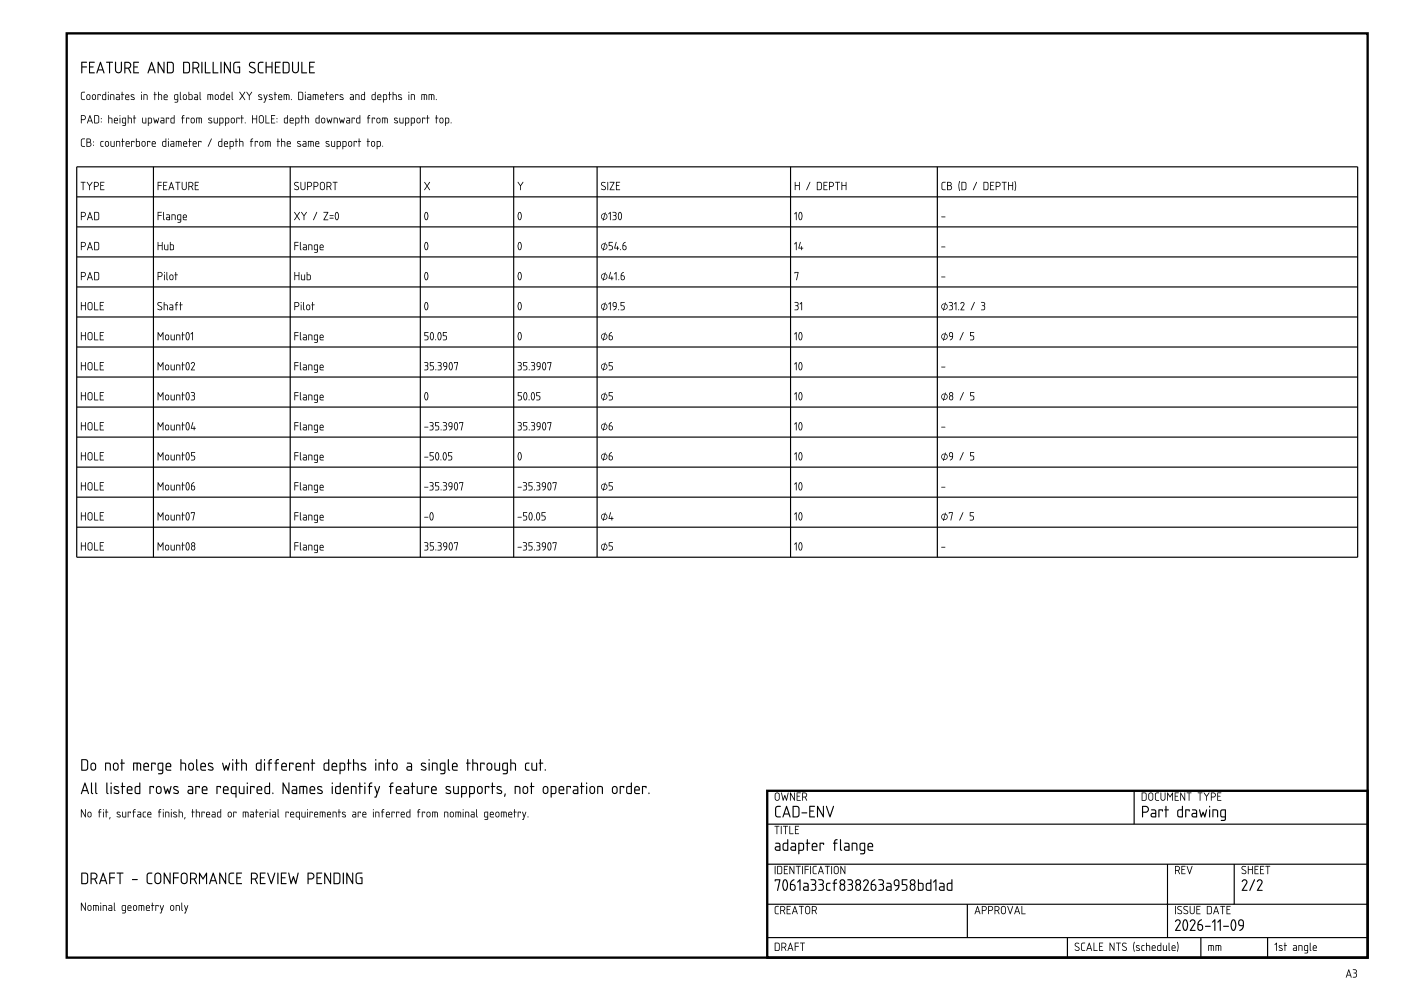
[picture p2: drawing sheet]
<svg xmlns="http://www.w3.org/2000/svg" width="420mm" height="297mm" viewBox="0 0 420 297" stroke-linecap="round" stroke-linejoin="round" font-family="sans-serif">
<path d="M20 10h390.2v277h-390.2zM230.1 237h180.1v50h-180.1z" fill="none" stroke="#000" stroke-width=".7" stroke-linecap="butt"/>
<g fill="none" stroke="#000" stroke-width=".35">
<path d="M23 50h384.2v117h-384.2zM23 59h384.2M46 50v117M87 50v117M126 50v117M154.1 50v117M179.1 50v117M237.1 50v117M281.1 50v117M23 68h384.2M23 77h384.2M23 86h384.2"/>
<path d="M23 95h384.2M23 104h384.2M23 113h384.2M23 122h384.2M23 131h384.2M23 140h384.2M23 149h384.2M23 158h384.2M340.1 237v10M230.1 247h180.1M230.1 259h180.1M350.1 259v22"/>
<path d="M370.1 259v12M230.1 271h180.1M290.1 271v10M230.1 281h180.1M320.1 281v6M360.1 281v6M380.1 281v6"/>
</g>
<g fill="#000">
<path d="M31.9 18.5h1.8l.2 .2-.9 .1v3l-.1 .2-.2-.2v-3h-.8zM34.5 18.5l.3 .2v2.2a.71 .71 0 0 0 .7 .8 .71 .71 0 0 0 .7-.8v-2.2l.2-.2 .2 .2v2.2a1.05 1.05 0 0 1-1 1.1 1.05 1.05 0 0 1-1.1-1zM61.5 18.5l.3 .2v3h1.2l.1 .3h-1.6zM63.8 18.5l.3 .2v3h1.2l.2 .3h-1.7zM74.9 18.8a1.12 1.12 0 0 1 1.6 .2h-.2a.7 .7 0 0 0-.9-.2 .7 .7 0 0 0-.3 .9l1.1 .6a.97 .97 0 0 1 .3 1.5 .97 .97 0 0 1-1.5 0l-.3-.2 .1-.3a.83 .83 0 0 0 .9 .4 .83 .83 0 0 0 .6-.8l-1.5-1.1-.2-.4zM77.6 18.7l.4-.2h1v.3l-1 .1-.3 .3-.1 1.9 .3 .5 1 .1 .1 .3h-1.1l-.5-.5-.1-2.2zM87.6 18.5l.3 .2v2.2a.71 .71 0 0 0 .7 .8 .71 .71 0 0 0 .7-.8v-2.2l.2-.2 .2 .2v2.2a1.05 1.05 0 0 1-1 1.1 1.05 1.05 0 0 1-1.1-1zM90.4 18.5l.3 .2v3h1.2l.2 .3h-1.7zM24.4 18.5h1.5l.2 .2-1.4 .1v1.1l1.4 .2-1.4 .1v1.6l-.2 .2-.1-.2zM24.5 27.7l1-.2v.2l-1 .3v1.4l.2 .3 .7 .1 .1 .2h-.8l-.4-.4v-1.5zM26.7 18.5h1.7l-.2 .3h-1.2v1.1l1.1 .2-1.1 .1v1.5h1.3l.1 .2h-1.7zM29.3 28.3l.9 .1-.1 .3-.1-.2h-.5l-.2 1.5z"/>
<path d="M32.5 34.5h.2v.7l.7 .1 .3 .3v1.4l-.2-.1-.1-1.3-.2-.1h-.5v1.4l-.2 .1zM33.1 28.3a.84 .84 0 0 1 1 .1 .84 .84 0 0 1 .2 .9l-.1 .7-.2-1.4-.7-.1v1.4l-.2 .1zM36.5 27.5l.2 .1v.7l.5 .1-.5 .1-.1 1.5-.1-1.5-.2-.1 .2-.1zM38.3 34.5h.2v.7l.7 .1 .3 .3v1.4l-.2-.1v-1.3l-.3-.1h-.5v1.4l-.2 .1zM40.1 34.5l.3 .1v.7l.5 .1-.5 .1-.2 1.5-.1-1.5-.2-.1 .2-.1zM39.3 28.4a.48 .48 0 0 1 .5-.2 .48 .48 0 0 1 .4 .4l-.5-.1-.3 .2 .8 .5a.53 .53 0 0 1-.1 .8 .53 .53 0 0 1-.8-.4l.6 .2 .3-.2-.9-.6zM40 18.5h1.7l-.2 .3h-1.2v1.1l1.1 .2-1.1 .1v1.5h1.2l.2 .2h-1.7zM42.7 35.3l.2 .1v1.2l.2 .2h.5v-1.4h.3l-.1 1.6h-.7a1.26 1.26 0 0 1-.4-1.7zM43 28.3a.84 .84 0 0 1 1.1 .1 .84 .84 0 0 1 .2 .9l-.2 .7-.1-1.4-.7-.1v1.4l-.3 .1zM46.3 27.5l.2 .1v.7l.5 .1-.5 .1-.1 1.5-.1-1.5-.2-.1 .2-.1zM47.4 27.5h.2v.7l.7 .1 .3 .2v1.5l-.2-.1v-1.3l-.3-.1h-.5v1.4l-.2 .1zM46 35.3l.2 .1 .3 1.1 .4-.7 .3 .7 .3-1.1 .2-.1-.4 1.7-.4-.8-.5 .8z"/>
<path d="M47.3 18.5l.3 .1 1.4 2.6v-2.5l.3-.2v3.4h-.3l-1.4-2.6v2.5l-.3 .1zM49.8 35.3l.9 .1-.1 .3-.1-.2h-.5l-.1 1.5zM54 27.5l.2 .1 .1 2.4-.4-.4zM54.7 34.7l.6-.2-.5 .4v.3l.5 .2-.5 .1-.1 1.5-.1-1.5-.3-.1 .3-.2zM55.8 35.3l1 .1-.1 .3-.2-.2h-.5l-.1 1.5zM58.9 35.3l.1-.1a1.17 1.17 0 0 1 1.6 .6l-.1 1.2-.2-1.4-.5-.1-.1 1.5-.1-1.5h-.5l-.1 1.5zM59.9 27.5l.2 .1 .1 2.4-.3-.4zM60.4 18.6l.3 .1v3.1l-.1 .2-.2-.2zM62.3 28.3v-.1a1.17 1.17 0 0 1 1.7 .6l-.2 1.2-.1-1.4-.5-.1-.1 1.5-.1-1.5h-.5l-.2 1.5zM62.6 35.4a.48 .48 0 0 1 .5-.2 .48 .48 0 0 1 .3 .4l-.5-.1-.2 .2 .7 .5a.53 .53 0 0 1-.1 .8 .53 .53 0 0 1-.7-.4l.6 .2 .2-.2-.8-.6zM64.1 35.3l.2 .1v1.2l.3 .2h.5v-1.4h.2v1.6h-.8a1.26 1.26 0 0 1-.4-1.7zM66.1 18.6l.3 .1v3.1l-.1 .2-.2-.2z"/>
<path d="M67.2 18.5l.3 .1 1.4 2.6v-2.5l.3-.2v3.4h-.3l-1.4-2.6v2.5l-.3 .1zM69.5 27.5l.2 .1 .1 2.4-.3-.4zM70.9 35.3l1 .1-.1 .3-.2-.2h-.5l-.1 1.5zM70.2 18.7l.6-.2h1.2l-.2 .3-1.3 .1-.2 .5v1.8l.3 .4 1.1 .1v-1.5l-.5-.1 .8-.1v1.9l-1.5 .1-.5-.4-.1-2.3zM72.4 34.5l.2 .1v.7l.5 .1-.5 .1-.1 1.5-.1-1.5-.3-.1 .3-.1zM71.8 27.5l.9 1 .8-1-.7 1.3 .7 1.2-.8-1-.9 1 .7-1.2zM73.5 36.7h.1v.3h-.1zM73.9 27.5l.8 1 .7-.9 .2 .1a2.56 2.56 0 0 0-.8 2.3h-.1a2.29 2.29 0 0 0-.8-2.4zM75.6 34.5l.3 .1v.9h1v-.9l.2-.1v2.5l-.2-.1v-1.2h-1v1.2l-.3 .1zM77.5 28.4a.48 .48 0 0 1 .6-.2 .48 .48 0 0 1 .3 .4l-.5-.1-.2 .2 .7 .5a.53 .53 0 0 1-.1 .8 .53 .53 0 0 1-.8-.4l.7 .2 .2-.2-.9-.6zM79.6 34.5l.2 .1v2.2h.9l.1 .2h-1.2zM79 28.3l.3 .1 .3 1.1 .4-1.1h.3l-.9 2.4-.4-.2 .3-.1 .2-.6z"/>
<path d="M79.7 18.6l.3 .1v1.2h1.4v-1.2l.3-.1v3.4l-.3-.2v-1.6h-1.4v1.6l-.3 .2zM81.3 34.5h1.2l-.1 .2h-.9v.8l.8 .1-.8 .1v1.1h.9l.1 .2h-1.2zM80.7 28.4a.48 .48 0 0 1 .5-.2 .48 .48 0 0 1 .4 .4l-.5-.1-.3 .2 .8 .5a.53 .53 0 0 1-.1 .8 .53 .53 0 0 1-.8-.4l.7 .2 .2-.2-.9-.6zM82.4 27.5l.2 .1v.7l.5 .1-.5 .1-.1 1.5-.2-1.5-.2-.1 .2-.1zM82.5 18.5h1.6l-.1 .3h-1.2v1.1l1 .2-1 .1v1.5h1.2l.1 .2h-1.6zM85.1 28.3l.1-.1a1.17 1.17 0 0 1 1.6 .6l-.1 1.2-.1-1.4-.5-.1-.1 1.5-.2-1.5h-.5l-.1 1.5zM87.3 29.7h.2v.3h-.2zM90.4 34.5l.2 .1v.7l.5 .1-.5 .1-.1 1.5-.1-1.5-.3-.1 .3-.1zM91.5 34.5h.2v.7l.7 .1 .3 .3v1.4l-.2-.1-.1-1.3-.2-.1h-.5v1.4l-.2 .1zM92.7 18.5h1.7l-.1 .3h-1.3v1.1l1.1 .2-1.1 .1v1.5h1.3l.1 .2h-1.7zM93.8 28.3l.1-.1a1.17 1.17 0 0 1 1.6 .6l-.1 1.2-.1-1.4-.5-.1-.1 1.5-.2-1.5h-.5l-.1 1.5zM97.8 27.5l.2 .1v.7l.5 .1-.5 .1-.1 1.5-.1-1.5-.3-.1 .3-.1z"/>
<path d="M98 35.3l.2 .1 .2 1.1 .4-.7 .4 .7 .2-1.1 .2-.1-.3 1.7-.5-.8-.4 .8zM100.1 35.3a.84 .84 0 0 1 1 .1 .84 .84 0 0 1 .2 .9l-.1 .7-.2-1.4-.7-.1v1.4l-.2 .1zM100.5 28.3l1 .1-.1 .3-.1-.2h-.6l-.1 1.5zM101.9 28.4a.48 .48 0 0 1 .6-.2 .48 .48 0 0 1 .3 .4l-.5-.1-.2 .2 .7 .5a.53 .53 0 0 1-.1 .8 .53 .53 0 0 1-.8-.4l.7 .2 .2-.2-.9-.6zM101.7 35.3l.2 .1 .3 1.1 .4-.7 .3 .7 .3-1.1 .2-.1-.4 1.7-.4-.8-.5 .8zM105.5 35.3l.9 .1-.1 .3-.1-.2h-.5l-.1 1.5zM106.6 28.3a.84 .84 0 0 1 1 .1 .84 .84 0 0 1 .2 .9l-.1 .7-.2-1.4-.7-.1v1.4l-.2 .1zM110.4 34.7l.6-.2-.5 .4v.3l.5 .2-.5 .1-.1 1.5-.1-1.5-.3-.1 .3-.2zM111.5 35.3l1 .1-.1 .3-.2-.2h-.5l-.1 1.5zM114.6 35.3l.1-.1a1.17 1.17 0 0 1 1.6 .6l-.1 1.2-.2-1.4-.5-.1-.1 1.5-.1-1.5h-.5l-.1 1.5zM116.7 27.5l.2 .1v.7l.5 .1-.5 .1-.1 1.5-.1-1.5-.3-.1 .3-.1zM117.8 27.5h.2v.7l.7 .1 .3 .2v1.5l-.3-.1v-1.3l-.2-.1h-.5v1.4l-.2 .1z"/>
<path d="M118.3 35.4a.48 .48 0 0 1 .5-.2 .48 .48 0 0 1 .3 .4l-.5-.1-.2 .2 .7 .5a.53 .53 0 0 1-.1 .8 .53 .53 0 0 1-.7-.4l.6 .2 .2-.2-.8-.6zM119.8 35.3l.2 .1v1.2l.3 .2h.5v-1.4h.2v1.6h-.8a1.26 1.26 0 0 1-.4-1.7zM119.5 28.4a.48 .48 0 0 1 .5-.2 .48 .48 0 0 1 .4 .4l-.6-.1-.2 .2 .7 .5a.53 .53 0 0 1 0 .8 .53 .53 0 0 1-.8-.4l.6 .2 .3-.2-.9-.6zM123.2 28.3a.84 .84 0 0 1 1 .1 .84 .84 0 0 1 .3 .9l-.2 .7-.1-1.4-.8-.1v1.4l-.2 .1zM126.4 28.3l.1-.1a1.17 1.17 0 0 1 1.6 .6l-.1 1.2-.2-1.4-.4-.1-.2 1.5-.1-1.5h-.5l-.1 1.5zM126.6 35.3l1 .1-.1 .3-.2-.2h-.5l-.1 1.5zM128.1 34.5l.2 .1v.7l.5 .1-.5 .1-.1 1.5-.1-1.5-.3-.1 .3-.1zM128.6 28.3l.1-.1a1.17 1.17 0 0 1 1.6 .6l-.1 1.2-.2-1.4-.5-.1-.1 1.5-.1-1.5h-.5l-.1 1.5zM130.8 34.5l.2 .1v.7l.5 .1-.5 .1-.2 1.5-.1-1.5-.2-.1 .2-.1zM130.7 29.7h.2v.3h-.2zM135.2 36.7h.2v.3h-.2zM24.2 54.5l1.5 .1-.7 .1-.1 2.3-.1-2.3h-.6z"/>
<path d="M24.5 41.7l1-.2v.2l-1 .3v1.4l.2 .3 .7 .1 .1 .2h-.8l-.4-.4v-1.5zM26 54.5l.9 1 .6-.9 .2 .1a2.56 2.56 0 0 0-.8 2.3h-.1a2.29 2.29 0 0 0-.8-2.4zM30.1 54.5h1.2l-.1 .2h-.9v.8l.8 .1-.8 .1v1.1h.9l.1 .2h-1.2zM30.2 42.4l.8-.2v.3a.5 .5 0 0 0-.5 0 .5 .5 0 0 0-.2 .6l.1 .5 .7 .3a.63 .63 0 0 1-.8 0 .63 .63 0 0 1-.2-.7zM33.2 42.3l.2 .1v1.2l.2 .2h.5v-1.4h.3l-.1 1.6h-.7a1.26 1.26 0 0 1-.4-1.7zM34.8 42.3a.84 .84 0 0 1 1.1 .1 .84 .84 0 0 1 .2 .9l-.2 .7-.1-1.4-.8-.1v1.4l-.2 .1zM36.6 41.5l.3 .1v.7l.5 .1-.5 .1-.2 1.5-.1-1.5-.2-.1 .2-.1zM39.4 42.3l.9 .1-.1 .3-.1-.2h-.5l-.1 1.5zM44.1 42.3l1 .1-.1 .3-.1-.2h-.6l-.1 1.5zM47.3 54.5l1.2 .1-1 .1v.8l1 .1-1 .1-.1 1.3zM49 54.5h1.1l-.1 .2h-.8v.8l.7 .1-.7 .1v1.1h.8l.1 .2h-1.1zM52.6 54.5l1.5 .1-.6 .1-.2 2.3-.1-2.3h-.6z"/>
<path d="M52.8 42.3l.1-.1a1.17 1.17 0 0 1 1.6 .6l-.2 1.2-.1-1.4-.5-.1-.1 1.5-.1-1.5h-.5l-.2 1.5zM54.5 54.5l.2 .1v1.6a.51 .51 0 0 0 .5 .6 .51 .51 0 0 0 .6-.6l.1-1.7 .1 1.7a.75 .75 0 0 1-.7 .8 .75 .75 0 0 1-.8-.7zM56.7 41.5l.2 .1v.7l.6 .1-.6 .1-.1 1.5-.1-1.5-.2-.1 .2-.1zM58.4 54.5h1.2l-.1 .2h-.9v.8l.8 .1-.8 .1v1.1h.9l.1 .2h-1.2zM59.5 42.3l.9 .1-.1 .3-.1-.2h-.5l-.1 1.5zM63.3 41.5l.2 .2-1 2.2-.2 .1zM70.7 41.5l.2 .1v.7l.5 .1-.5 .1-.1 1.5-.1-1.5-.3-.1 .3-.1zM71.8 41.5h.2v.8h.7l.3 .3v1.4l-.2-.1-.1-1.3-.2-.1h-.5v1.4l-.2 .1zM75.3 41.7l.6-.2-.5 .4v.3l.5 .2-.5 .1-.1 1.5-.1-1.5-.3-.1 .3-.2zM76.4 42.3l1 .1-.1 .3-.2-.2h-.5l-.1 1.5zM79.5 42.3l.1-.1a1.17 1.17 0 0 1 1.6 .6l-.1 1.2-.2-1.4-.5-.1-.1 1.5-.1-1.5h-.5l-.1 1.5zM83.3 41.5l.2 .1v.7l.5 .1-.5 .1-.2 1.5-.1-1.5-.2-.1 .2-.1z"/>
<path d="M84.3 41.5h.2v.8h.7l.3 .3v1.4l-.2-.1v-1.3l-.3-.1h-.5v1.4l-.2 .1zM88.4 54.7l.1-.1a.57 .57 0 0 1 1 .3h-.1a.47 .47 0 0 0-.7-.1 .47 .47 0 0 0 0 .7l.6 .3a.71 .71 0 0 1 0 1.2 .71 .71 0 0 1-1.1-.5h.2a.5 .5 0 0 0 .7 .3 .5 .5 0 0 0 .1-.8l-1-.6zM90.1 54.5l.3 .1v1.6a.51 .51 0 0 0 .5 .6 .51 .51 0 0 0 .5-.6l.1-1.7 .1 1.7a.75 .75 0 0 1-.7 .8 .75 .75 0 0 1-.8-.7zM89.2 42.4a.48 .48 0 0 1 .5-.2 .48 .48 0 0 1 .4 .4l-.5-.1-.3 .2 .8 .5a.53 .53 0 0 1-.1 .8 .53 .53 0 0 1-.8-.4l.7 .2 .2-.2-.9-.6zM92.4 42.3l.1-.1a1.17 1.17 0 0 1 1.6 .6l-.1 1.2-.2-1.4-.5-.1-.1 1.5-.1-1.5h-.5l-.1 1.5zM97.7 42.4a.48 .48 0 0 1 .6-.2 .48 .48 0 0 1 .3 .4l-.5-.1-.2 .2 .7 .5a.53 .53 0 0 1-.1 .8 .53 .53 0 0 1-.8-.4l.7 .2 .2-.2-.9-.6zM99.3 42.3l.2 .1v1.2l.2 .2h.6v-1.4h.2v1.6h-.8a1.26 1.26 0 0 1-.4-1.7zM99.8 54.5l1.4 .1-.6 .1-.1 2.3-.1-2.3h-.6zM106.1 42.3l1 .1-.2 .3-.1-.2h-.5l-.1 1.5zM107.6 41.5l.2 .1v.7l.5 .1-.5 .1-.1 1.5-.1-1.5-.3-.1 .3-.1zM110.2 41.5l.3 .1v.7l.5 .1-.5 .1-.2 1.5-.1-1.5-.2-.1 .2-.1zM114.7 43.7h.2v.3h-.2z"/>
<path d="M127.2 54.5l.9 1 .8-1-.7 1.3 .7 1.2-.8-1-.9 1 .7-1.2zM155.3 54.5l.8 1 .6-.9 .3 .1a2.56 2.56 0 0 0-.9 2.3h-.1a2.29 2.29 0 0 0-.8-2.4zM180.4 54.7l.1-.1a.57 .57 0 0 1 1 .3h-.1a.47 .47 0 0 0-.7-.1 .47 .47 0 0 0 0 .7l.6 .3a.71 .71 0 0 1 .1 1.2 .71 .71 0 0 1-1.1-.5h.1a.5 .5 0 0 0 .7 .3 .5 .5 0 0 0 .1-.8l-.9-.6zM182.2 54.5l.2 .2-.1 2.3zM182.9 54.5h1.4l-1.2 2.3h1.1l.1 .2h-1.5l1.2-2.3h-1zM184.8 54.5h1.1l-.1 .2h-.8v.8l.7 .1-.7 .1v1.1h.8l.1 .2h-1.1zM238.4 54.5l.2 .1v.9h1v-.9l.2-.1v2.5l-.2-.1v-1.2h-1v1.2l-.2 .1zM242.8 54.5l.2 .2-1 2.2-.2 .1zM247 54.5h1.2l-.1 .2h-.9v.8l.8 .1-.8 .1v1.1h.9l.1 .2h-1.2zM250.5 54.5l1.4 .1-.6 .1-.1 2.3-.1-2.3h-.6zM252.4 54.5l.2 .1v.9h1v-.9l.2-.1v2.5l-.2-.1v-1.2h-1v1.2l-.2 .1zM282.6 54.7l1-.2v.2l-1 .3v1.4l.2 .3 .7 .1 .1 .2h-.8l-.4-.4v-1.5z"/>
<path d="M287.7 54.3l.2 .2a3.9 3.9 0 0 0 0 2.6v.1a2.98 2.98 0 0 1-.2-2.9zM292.8 54.5l.2 .2-1 2.2-.2 .1zM297 54.5h1.2l-.2 .2h-.8v.8l.7 .1-.7 .1v1.1h.9l.1 .2h-1.2zM300.5 54.5l1.4 .1-.6 .1-.1 2.3-.2-2.3h-.5zM302.4 54.5l.2 .1v.9h1v-.9l.2-.1v2.5l-.2-.1v-1.2h-1v1.2l-.2 .1zM304.3 54.3a2.62 2.62 0 0 1 0 2.9v-.2a3.8 3.8 0 0 0 0-2.6zM47.3 63.5l1.2 .1-1 .1v.8l1 .1-1 .1-.1 1.3zM47.3 72.5l.2 .2v.8h1v-.9l.2-.1v2.5l-.2-.1v-1.1h-1v1.1l-.2 .1zM49 63.5l.2 .1 .1 2.4-.4-.4zM49.3 73.3l.2 .1v1.2l.2 .2h.5v-1.4h.3v1.6h-.8a1.26 1.26 0 0 1-.4-1.7zM51.5 64.3a.84 .84 0 0 1 1 .1 .84 .84 0 0 1 .2 1l-.1 .6-.2-1.4-.7-.1v1.4l-.2 .1zM88.3 72.5l1.2 .1-1 .1v.8l1 .1-1 .1-.1 1.3z"/>
<path d="M88.2 63.5l.9 1 .8-1-.7 1.3 .7 1.2-.8-1-.9 1 .7-1.2zM90 72.5l.2 .1 .1 2.4-.4-.4zM90.3 63.5l.9 1 .6-.9 .2 .1a2.56 2.56 0 0 0-.8 2.3h-.1a2.29 2.29 0 0 0-.8-2.4zM92.5 73.3a.84 .84 0 0 1 1 .1 .84 .84 0 0 1 .2 1l-.1 .6-.2-1.4-.7-.1v1.4l-.2 .1zM94.9 63.5l.2 .2-1 2.2-.2 .1zM97 63.5h1.4l-1.1 2.3h1.1l.1 .2h-1.5l1.2-2.3h-1.1zM182.6 72.5l1.2 .1-1 .1v.8a.78 .78 0 0 1 1 .5 .78 .78 0 0 1-.6 1l-.6-.1 .6-.1a.52 .52 0 0 0 .4-.5 .52 .52 0 0 0-.5-.5l-.5-.1zM182.9 63.6h.3l-.2 2.4-.1-2.1-.3 .3-.2-.1zM183.7 63.5h.1a.7 .7 0 0 1 .9 .2 .7 .7 0 0 1-.1 .9 .76 .76 0 0 1 .2 1.1 .76 .76 0 0 1-1.1 .1 .67 .67 0 0 0 .7-.1 .67 .67 0 0 0 .2-.7l-.7-.4a.5 .5 0 0 0 .6-.2 .5 .5 0 0 0-.1-.6l-.7-.1zM184.7 72.5l.2 .1-.4 1.7h.6l.1-.5 .1 .5 .4 .1-.4 .1-.1 .5-.1-.5-.9-.1zM186 74.7h.2v.3h-.2zM238.7 63.6h.2l-.1 2.4-.1-2.1-.4 .3-.1-.1z"/>
<path d="M238.7 72.6h.2l-.1 2.4-.1-2.1-.4 .3-.1-.1zM240 72.5l.1 .1-.4 1.7h.6l.1-.5 .1 .5 .4 .1-.4 .1-.1 .5-.1-.5-.9-.1zM282.3 64.9l1.2 .1-1.1 .1zM282.3 73.9l1.2 .1-1.1 .1zM24.3 90.5l.2 .2v.8h1v-.9l.2-.1v2.5l-.2-.1v-1.1h-1v1.1l-.2 .1zM28.3 90.5l.2 .1v2.2h.9l.1 .2h-1.2zM28.3 99.5l.2 .1v2.2h.9l.1 .2h-1.2zM30 90.5h1.1l-.1 .2h-.8v.8l.7 .1-.7 .1v1.1h.8l.1 .2h-1.2zM47.4 90.7l.1-.1a.57 .57 0 0 1 .9 .3 .47 .47 0 0 0-.7-.1 .47 .47 0 0 0 0 .7l.6 .3a.71 .71 0 0 1 0 1.2 .71 .71 0 0 1-1.1-.4l.2-.1a.5 .5 0 0 0 .7 .3 .5 .5 0 0 0 .1-.8l-1-.6zM47.3 99.5l.8 1.1 .9-1.1v2.5l-.2-.2v-1.7l-.7 .9-.6-.9v1.8l-.2 .1zM49.1 90.5h.2v.8h.7l.3 .3v1.4l-.2-.1v-1.3l-.3-.1h-.5v1.4l-.2 .1zM49.9 81.5l.3 .1 .1 2.4-.4-.4z"/>
<path d="M52.6 81.5l.2 .1v.7l.5 .1-.5 .1-.1 1.5-.1-1.5-.3-.1 .3-.1zM52.8 90.7l.6-.2-.4 .4-.1 .4 .5 .1-.5 .1-.1 1.5-.1-1.5-.3-.1 .3-.1zM54.1 90.5l.2 .1v.7l.5 .1-.5 .1-.2 1.5-.1-1.5-.2-.1 .2-.1zM54.7 99.5l.2 .1v.7l.5 .1-.5 .1-.1 1.5-.2-1.5-.2-.1 .2-.1zM57.6 99.6l.3 .1-.1 2.3-.2-2.1-.3 .3-.2-.1zM88.3 81.5l.2 .2v.8h1.1v-.9l.2-.1v2.5l-.2-.1v-1.1h-1.1v1.1l-.2 .1zM90 99.5l.2 .1 .1 2.4-.4-.4zM90.3 82.3l.2 .1v1.2l.2 .2h.6v-1.4h.2v1.6h-.8a1.26 1.26 0 0 1-.4-1.7zM91 90.5l.2 .1 .1 2.4-.4-.4zM93.6 90.5l.2 .1v.7l.6 .1-.6 .1-.1 1.5-.1-1.5-.2-.1 .2-.1zM127.3 99.5l1.2 .1-1 .2v.7a.78 .78 0 0 1 1 .6 .78 .78 0 0 1-.6 .9l-.6-.1 .6-.1a.52 .52 0 0 0 .4-.5 .52 .52 0 0 0-.5-.5l-.5-.1zM132.8 99.5l1.3 .1-1.1 .2v.7a.78 .78 0 0 1 1 .6 .78 .78 0 0 1-.5 .9l-.7-.1 .6-.1a.52 .52 0 0 0 .4-.5 .52 .52 0 0 0-.4-.5l-.6-.1z"/>
<path d="M182.9 90.6h.3l-.2 2.4-.1-2.1-.3 .3-.2-.1zM183 81.5l.2 .1-.4 1.7h.6l.1-.5 .1 .5 .4 .1-.4 .1-.1 .5-.1-.5-.9-.1zM184.7 81.6h.2l-.1 2.4-.1-2.1-.4 .3-.1-.1zM185.4 92.7h.2v.3h-.2zM185.5 83.7h.2v.3h-.2zM186.1 90.5l1.3 .1-1.1 .2v.7a.78 .78 0 0 1 1 .5 .78 .78 0 0 1-.6 1l-.6-.1 .6-.1a.52 .52 0 0 0 .4-.5 .52 .52 0 0 0-.4-.5l-.6-.1zM238.3 90.5h.1a.7 .7 0 0 1 .9 .2 .7 .7 0 0 1-.1 .9 .76 .76 0 0 1 .2 1.1 .76 .76 0 0 1-1.1 .1 .67 .67 0 0 0 .7-.1 .67 .67 0 0 0 .2-.7l-.7-.4a.5 .5 0 0 0 .6-.2 .5 .5 0 0 0-.1-.6l-.7-.1zM238.7 99.6l.2 .1-.1 2.3-.1-2.1-.4 .3-.1-.1zM238.3 81.5l1.2 .1-.6 2.4 .3-2.2h-.7l-.1 .2zM240.3 90.6h.2l-.1 2.4-.1-2.1-.3 .3-.2-.1zM282.3 82.9l1.2 .1-1.1 .1zM284.6 90.5h.1a.7 .7 0 0 1 .9 .2 .7 .7 0 0 1-.1 .9 .76 .76 0 0 1 .2 1.1 .76 .76 0 0 1-1.1 .1 .67 .67 0 0 0 .7-.1 .67 .67 0 0 0 .2-.7l-.7-.4a.5 .5 0 0 0 .6-.2 .5 .5 0 0 0-.1-.6l-.7-.1z"/>
<path d="M286.6 90.6h.2l-.1 2.4-.1-2.1-.3 .3-.2-.1zM287.4 92.7h.2v.3h-.2zM288.2 90.7a.62 .62 0 0 1 .8-.1 .62 .62 0 0 1 .2 .9l-.9 1.3h.8l.1 .2h-1.2l.9-1.6a.43 .43 0 0 0-.2-.7 .43 .43 0 0 0-.6 .4zM290.9 99.5l1.3 .1-1 .2v.7a.78 .78 0 0 1 .9 .6 .78 .78 0 0 1-.5 .9l-.7-.1 .6-.1a.52 .52 0 0 0 .4-.5 .52 .52 0 0 0-.4-.5l-.6-.1zM292.2 90.5l.1 .2-.9 2.2-.3 .1zM294.3 90.5h.1a.7 .7 0 0 1 .9 .2 .7 .7 0 0 1-.1 .9 .76 .76 0 0 1 .2 1.1 .76 .76 0 0 1-1.2 .1 .67 .67 0 0 0 .8-.1 .67 .67 0 0 0 .2-.7l-.7-.4a.5 .5 0 0 0 .6-.2 .5 .5 0 0 0-.1-.6l-.7-.1zM24.3 99.5l.2 .2v.8h1v-.9h.2v2.4l-.2-.1v-1.1h-1v1.1l-.2 .1zM24.3 108.5l.2 .2v.8h1v-.9h.2v2.4l-.2-.1v-1.1h-1v1.1l-.2 .1zM24.3 117.6l.2 .1v.8h1v-.9h.2v2.4l-.2-.1v-1.1h-1v1.1l-.2 .1zM28.3 108.5l.2 .1v2.2h.9l.1 .2h-1.2zM28.3 117.5l.2 .1v2.2h.9l.1 .2h-1.2zM30 99.5h1.1l-.1 .2h-.8v.8l.7 .1-.7 .1v1.1h.8l.1 .2h-1.2z"/>
<path d="M30 108.5h1.1l-.1 .2h-.8v.8l.7 .1-.7 .1v1.1h.8l.1 .2h-1.2zM30 117.5h1.1l-.1 .2h-.8v.8l.7 .1-.7 .2v1h.8l.1 .2h-1.2zM47.3 108.5l.8 1.2 .9-1.2v2.5l-.2-.1v-1.8l-.7 .9-.6-.9v1.8l-.2 .1zM47.3 117.5l.8 1.2 .9-1.2v2.5l-.2-.1v-1.8l-.7 .9-.6-.9v1.8l-.2 .1zM51.2 100.3l.2 .1v1.2l.3 .2h.5v-1.4h.2v1.6h-.8a1.26 1.26 0 0 1-.4-1.7zM51.2 109.3l.2 .1v1.2l.3 .2h.5v-1.4h.2v1.6h-.8a1.26 1.26 0 0 1-.4-1.7zM51.2 118.3l.2 .1v1.2l.3 .2h.5v-1.4h.2v1.6h-.8a1.26 1.26 0 0 1-.4-1.7zM52.9 100.3a.84 .84 0 0 1 1 .1 .84 .84 0 0 1 .2 1l-.1 .6-.2-1.4-.7-.1v1.4l-.2 .1zM52.9 109.3a.84 .84 0 0 1 1 .1 .84 .84 0 0 1 .2 1l-.1 .6-.2-1.4-.7-.1v1.4l-.2 .1zM52.9 118.3a.84 .84 0 0 1 1 .1 .84 .84 0 0 1 .2 1l-.1 .6-.2-1.4-.7-.1v1.4l-.2 .1zM54.7 108.5l.2 .1v.7l.5 .1-.5 .1-.1 1.5-.2-1.5-.2-.1 .2-.1zM54.7 117.5l.2 .1v.7l.5 .1-.5 .1-.1 1.5-.2-1.5-.2-.1 .2-.1z"/>
<path d="M57.4 108.7a.62 .62 0 0 1 .8-.1 .62 .62 0 0 1 .2 .9l-.8 1.3h.8v.2h-1.1l.8-1.6a.43 .43 0 0 0-.2-.7 .43 .43 0 0 0-.5 .4zM57.3 117.5h.1a.7 .7 0 0 1 .9 .2 .7 .7 0 0 1-.1 .9 .76 .76 0 0 1 .2 1.1 .76 .76 0 0 1-1.1 .1 .67 .67 0 0 0 .7-.1 .67 .67 0 0 0 .2-.7l-.7-.4a.5 .5 0 0 0 .6-.2 .5 .5 0 0 0-.1-.6l-.7-.1zM88.3 99.5l1.2 .1-1 .1v.8l1 .1-1 .1-.1 1.3zM88.3 108.5l1.2 .1-1 .1v.8l1 .1-1 .2-.1 1.2zM88.3 117.5l1.2 .1-1 .1v.8l1 .1-1 .2-.1 1.2zM90 108.5l.2 .1 .1 2.4-.4-.4zM90 117.5l.2 .1 .1 2.4-.4-.4zM92.5 100.3a.84 .84 0 0 1 1 .1 .84 .84 0 0 1 .2 1l-.1 .6-.2-1.4-.7-.1v1.4l-.2 .1zM92.5 109.3a.84 .84 0 0 1 1 .1 .84 .84 0 0 1 .2 1l-.1 .6-.2-1.4-.7-.1v1.4l-.2 .1zM92.5 118.3a.84 .84 0 0 1 1 .1 .84 .84 0 0 1 .2 1l-.1 .6-.2-1.4-.7-.1v1.4l-.2 .1zM127.3 108.5h.1a.7 .7 0 0 1 .9 .2 .7 .7 0 0 1-.1 .9 .76 .76 0 0 1 .2 1.1 .76 .76 0 0 1-1.1 .1 .67 .67 0 0 0 .7-.1 .67 .67 0 0 0 .2-.7l-.7-.4a.5 .5 0 0 0 .6-.2 .5 .5 0 0 0-.1-.6l-.7-.1zM128.9 108.5l1.2 .1-1 .2v.7a.78 .78 0 0 1 1 .6 .78 .78 0 0 1-.6 .9l-.6-.1 .6-.1a.52 .52 0 0 0 .4-.5 .52 .52 0 0 0-.4-.5l-.6-.1z"/>
<path d="M130.6 101.7h.2v.3h-.2zM130.6 110.7h.2v.3h-.2zM131.3 108.5h.1a.7 .7 0 0 1 .9 .2 .7 .7 0 0 1-.1 .9 .76 .76 0 0 1 .2 1.1 .76 .76 0 0 1-1.2 .1 .67 .67 0 0 0 .8-.1 .67 .67 0 0 0 .2-.7l-.7-.4a.5 .5 0 0 0 .6-.2 .5 .5 0 0 0-.1-.6l-.7-.1zM136.2 108.5l1.2 .1-.6 2.4 .3-2.2h-.7l-.2 .2zM155.3 117.5l1.2 .1-1 .2v.7a.78 .78 0 0 1 1 .6 .78 .78 0 0 1-.6 .9l-.6-.1 .6-.1a.52 .52 0 0 0 .4-.5 .52 .52 0 0 0-.4-.5l-.6-.1zM155.3 108.5h.1a.7 .7 0 0 1 .9 .2 .7 .7 0 0 1-.1 .9 .76 .76 0 0 1 .2 1.1 .76 .76 0 0 1-1.1 .1 .67 .67 0 0 0 .7-.1 .67 .67 0 0 0 .2-.7l-.7-.4a.5 .5 0 0 0 .6-.2 .5 .5 0 0 0-.1-.6l-.7-.1zM156.9 108.5l1.3 .1-1.1 .2v.7a.78 .78 0 0 1 1 .6 .78 .78 0 0 1-.5 .9l-.7-.1 .6-.1a.52 .52 0 0 0 .4-.5 .52 .52 0 0 0-.4-.5l-.6-.1zM158.6 119.7h.2v.3h-.2zM158.6 110.7h.2v.3h-.2zM159.3 108.5h.1a.7 .7 0 0 1 .9 .2 .7 .7 0 0 1-.1 .9 .76 .76 0 0 1 .2 1.1 .76 .76 0 0 1-1.1 .1 .67 .67 0 0 0 .7-.1 .67 .67 0 0 0 .2-.7l-.7-.4a.5 .5 0 0 0 .6-.2 .5 .5 0 0 0-.1-.6l-.7-.1zM160.9 117.5l1.2 .1-1 .2v.7a.78 .78 0 0 1 1 .6 .78 .78 0 0 1-.6 .9l-.7-.1 .6-.1a.52 .52 0 0 0 .4-.5 .52 .52 0 0 0-.4-.5l-.6-.1zM164.2 108.5l1.2 .1-.6 2.4 .3-2.2h-.7l-.1 .2z"/>
<path d="M182.6 108.5l1.2 .1-1 .2v.7a.78 .78 0 0 1 1 .6 .78 .78 0 0 1-.6 .9l-.6-.1 .6-.1a.52 .52 0 0 0 .4-.5 .52 .52 0 0 0-.5-.5l-.5-.1zM182.6 117.5l1.2 .1-1 .2v.7a.78 .78 0 0 1 1 .6 .78 .78 0 0 1-.6 .9l-.6-.1 .6-.1a.52 .52 0 0 0 .4-.5 .52 .52 0 0 0-.5-.5l-.5-.1zM238.7 108.6l.2 .1-.1 2.3-.1-2.1-.4 .3-.1-.1zM238.7 117.6l.2 .1-.1 2.3-.1-2.1-.4 .3-.1-.1zM282.3 109.9l1.2 .1-1.1 .1zM288.8 99.5l.2 .2-1 2.2-.2 .1zM288.9 117.5l.1 .2-.9 2.2-.3 .1zM291 117.5l1.2 .1-1 .2v.7a.78 .78 0 0 1 1 .6 .78 .78 0 0 1-.6 .9l-.6-.1 .6-.1a.52 .52 0 0 0 .4-.5 .52 .52 0 0 0-.5-.5l-.5-.1zM24.3 126.6l.2 .1v.8h1v-.9h.2v2.4l-.2-.1v-1.1h-1v1.1l-.2 .1zM24.3 135.6l.2 .1v.8h1v-.9h.2v2.4l-.2-.1v-1.1h-1v1.1l-.2 .1zM28.3 126.5l.2 .1v2.2h.9l.1 .2h-1.2zM28.3 135.5l.2 .1v2.2h.9l.1 .2h-1.2z"/>
<path d="M30 126.5h1.1l-.1 .2h-.8v.8l.7 .1-.7 .2v1h.8l.1 .2h-1.2zM30 135.5h1.1l-.1 .2h-.8v.8l.7 .1-.7 .2v1h.8l.1 .2h-1.2zM47.3 126.5l.8 1.2 .9-1.2v2.5l-.2-.1v-1.8l-.7 .9-.6-.9v1.8l-.2 .1zM47.3 135.6l.8 1.1 .9-1.1v2.4l-.2-.1v-1.8l-.7 .9-.6-.9v1.8l-.2 .1zM51.2 127.3l.2 .1v1.2l.3 .2h.5v-1.4h.2v1.6h-.8a1.26 1.26 0 0 1-.4-1.7zM51.2 136.3l.2 .1v1.2l.3 .2h.5v-1.4h.2v1.6h-.8a1.26 1.26 0 0 1-.4-1.7zM52.9 127.3a.84 .84 0 0 1 1 .1 .84 .84 0 0 1 .2 1l-.1 .6-.2-1.4-.7-.1v1.4l-.2 .1zM52.9 136.3a.84 .84 0 0 1 1 .1 .84 .84 0 0 1 .2 1l-.1 .6-.2-1.3-.7-.2v1.4l-.2 .1zM54.7 126.5l.2 .1v.7l.5 .1-.5 .1-.1 1.5-.2-1.5-.2-.1 .2-.1zM54.7 135.5l.2 .1v.7l.5 .1-.5 .1-.1 1.5-.2-1.5-.2-.1 .2-.1zM57.3 135.5l1.2 .1-1 .2v.7a.78 .78 0 0 1 1 .6 .78 .78 0 0 1-.6 .9l-.6-.1 .6-.1a.52 .52 0 0 0 .4-.5 .52 .52 0 0 0-.4-.5l-.6-.1zM57.8 126.5l.2 .2-.5 1.6h.6l.1-.5 .1 .5 .4 .1-.4 .1-.1 .5-.1-.5-.9-.1z"/>
<path d="M88.3 126.5l1.2 .1-1 .1v.8l1 .1-1 .2-.1 1.2zM88.3 135.5l1.2 .1-1 .1v.8l1 .1-1 .2-.1 1.2zM90 126.5l.2 .2 .1 2.3-.4-.4zM90 135.5l.2 .2 .1 2.3-.4-.4zM92.5 127.3a.84 .84 0 0 1 1 .1 .84 .84 0 0 1 .2 1l-.1 .6-.2-1.4-.7-.1v1.4l-.2 .1zM92.5 136.3a.84 .84 0 0 1 1 .1 .84 .84 0 0 1 .2 1l-.1 .6-.2-1.3-.7-.2v1.4l-.2 .1zM127.2 127.9l1.3 .1-1.2 .1zM127.2 136.9l1.3 .1-1.2 .1zM128.9 135.5l1.2 .1-1 .2v.7a.78 .78 0 0 1 1 .6 .78 .78 0 0 1-.6 .9l-.7-.1 .6-.1a.52 .52 0 0 0 .5-.5 .52 .52 0 0 0-.5-.5l-.5-.1zM128.8 126.5h.2a.7 .7 0 0 1 .9 .2 .7 .7 0 0 1-.1 .9 .76 .76 0 0 1 .1 1.1 .76 .76 0 0 1-1.1 .1 .67 .67 0 0 0 .8-.1 .67 .67 0 0 0 .2-.7l-.7-.4a.5 .5 0 0 0 .6-.2 .5 .5 0 0 0-.1-.6l-.8-.1zM130.5 126.5l1.2 .1-1 .2v.7a.78 .78 0 0 1 1 .6 .78 .78 0 0 1-.6 .9l-.6-.1 .6-.1a.52 .52 0 0 0 .4-.5 .52 .52 0 0 0-.5-.5l-.5-.1zM132.1 137.7h.2v.3h-.2z"/>
<path d="M132.2 128.7h.2v.3h-.2zM132.8 126.5h.1a.7 .7 0 0 1 1 .2 .7 .7 0 0 1-.1 .9 .76 .76 0 0 1 .1 1.1 .76 .76 0 0 1-1.1 .1 .67 .67 0 0 0 .8-.1 .67 .67 0 0 0 .2-.7l-.7-.4a.5 .5 0 0 0 .6-.2 .5 .5 0 0 0-.1-.6l-.8-.1zM134.4 135.5l1.2 .1-1 .2v.7a.78 .78 0 0 1 1 .6 .78 .78 0 0 1-.6 .9l-.6-.1 .6-.1a.52 .52 0 0 0 .4-.5 .52 .52 0 0 0-.4-.5l-.6-.1zM137.7 126.5l1.3 .1-.7 2.4 .4-2.2h-.8l-.1 .2zM155.3 126.5h.1a.7 .7 0 0 1 .9 .2 .7 .7 0 0 1-.1 .9 .76 .76 0 0 1 .2 1.1 .76 .76 0 0 1-1.1 .1 .67 .67 0 0 0 .7-.1 .67 .67 0 0 0 .2-.7l-.7-.4a.5 .5 0 0 0 .6-.2 .5 .5 0 0 0-.1-.6l-.7-.1zM156.9 126.5l1.3 .1-1.1 .2v.7a.78 .78 0 0 1 1 .6 .78 .78 0 0 1-.5 .9l-.7-.1 .6-.1a.52 .52 0 0 0 .4-.5 .52 .52 0 0 0-.4-.5l-.6-.1zM158.6 128.7h.2v.3h-.2zM159.3 126.5h.1a.7 .7 0 0 1 .9 .2 .7 .7 0 0 1-.1 .9 .76 .76 0 0 1 .2 1.1 .76 .76 0 0 1-1.1 .1 .67 .67 0 0 0 .7-.1 .67 .67 0 0 0 .2-.7l-.7-.4a.5 .5 0 0 0 .6-.2 .5 .5 0 0 0-.1-.6l-.7-.1zM164.2 126.5l1.2 .1-.6 2.4 .3-2.2h-.7l-.1 .2zM238.7 126.6l.2 .1-.1 2.3-.1-2.1-.4 .3-.1-.1zM238.7 135.6l.2 .1-.1 2.3-.1-2.1-.4 .3-.1-.1zM282.3 127.9l1.2 .1-1.1 .1z"/>
<path d="M288.8 135.5l.2 .2-1 2.2-.2 .1zM290.9 135.5l1.3 .1-1 .2v.7a.78 .78 0 0 1 .9 .6 .78 .78 0 0 1-.5 .9l-.7-.1 .6-.1a.52 .52 0 0 0 .4-.5 .52 .52 0 0 0-.4-.5l-.6-.1zM24.3 144.6l.2 .1v.8h1v-.9h.2v2.4l-.2-.1v-1.1h-1v1.1l-.2 .1zM24.3 153.6l.2 .1v.8h1v-.8l.2-.1v2.4l-.2-.1v-1.1h-1v1.1l-.2 .1zM28.3 144.6h.2v2.2h.9l.1 .2h-1.2zM28.3 153.6h.2v2.2h.9l.1 .2h-1.2zM30 144.5h1.1l-.1 .3h-.8v.7l.7 .1-.7 .2v1h.8l.1 .2h-1.2zM30 153.5h1.1l-.1 .3h-.8v.7l.7 .1-.7 .2v1h.8l.1 .2h-1.2zM47.3 144.6l.8 1.1 .9-1.1v2.4l-.2-.1v-1.8l-.7 .9-.6-.9v1.8l-.2 .1zM47.3 153.6l.8 1.1 .9-1.1v2.4l-.2-.1v-1.8l-.7 .9-.6-.9v1.8l-.2 .1zM51.2 145.3l.2 .1v1.2l.3 .2h.5v-1.4h.2v1.6h-.8a1.26 1.26 0 0 1-.4-1.7zM51.2 154.3l.2 .1v1.2l.3 .2h.5v-1.4h.2v1.6h-.8a1.26 1.26 0 0 1-.4-1.7z"/>
<path d="M52.9 145.3a.84 .84 0 0 1 1 .1 .84 .84 0 0 1 .2 1l-.1 .6-.2-1.3-.7-.2v1.4l-.2 .1zM52.9 154.3a.84 .84 0 0 1 1 .1 .84 .84 0 0 1 .2 1l-.1 .6-.2-1.3-.7-.2v1.4l-.2 .1zM54.7 144.5l.2 .1v.7l.5 .1-.5 .1-.1 1.5-.2-1.5-.2-.1 .2-.1zM54.7 153.5l.2 .2v.6l.5 .1-.5 .1-.1 1.5-.2-1.5-.2-.1 .2-.1zM57.3 153.5l1.2 .1-.6 2.4 .3-2.2h-.7l-.2 .2zM88.3 144.5l1.2 .1-1 .1v.8l1 .1-1 .2-.1 1.2zM88.3 153.5l1.2 .1-1 .2v.7l1 .1-1 .2-.1 1.2zM90 144.5l.2 .2 .1 2.3-.4-.4zM90 153.6l.2 .1 .1 2.3-.4-.4zM92.5 145.3a.84 .84 0 0 1 1 .1 .84 .84 0 0 1 .2 1l-.1 .6-.2-1.3-.7-.2v1.4l-.2 .1zM92.5 154.3a.84 .84 0 0 1 1 .1 .84 .84 0 0 1 .2 1l-.1 .6-.2-1.3-.7-.2v1.4l-.2 .1zM127.2 145.9l1.3 .1-1.2 .1z"/>
<path d="M127.2 154.9l1.3 .1-1.2 .1zM128.8 144.5h.2a.7 .7 0 0 1 .9 .2 .7 .7 0 0 1-.1 .9 .76 .76 0 0 1 .1 1.1 .76 .76 0 0 1-1.1 .1 .67 .67 0 0 0 .8-.1 .67 .67 0 0 0 .2-.7l-.7-.4a.5 .5 0 0 0 .6-.2 .5 .5 0 0 0-.1-.6l-.8-.1zM130.5 144.6h1.2l-1 .2v.7a.78 .78 0 0 1 1 .6 .78 .78 0 0 1-.6 .9l-.6-.1 .6-.1a.52 .52 0 0 0 .4-.5 .52 .52 0 0 0-.5-.5l-.5-.1zM132.2 146.7h.2v.3h-.2zM132.8 144.5h.1a.7 .7 0 0 1 1 .2 .7 .7 0 0 1-.1 .9 .76 .76 0 0 1 .1 1.1 .76 .76 0 0 1-1.1 .1 .67 .67 0 0 0 .8-.1 .67 .67 0 0 0 .2-.7l-.7-.4a.5 .5 0 0 0 .6-.2 .5 .5 0 0 0-.1-.6l-.8-.1zM137.7 144.5l1.3 .1-.7 2.4 .4-2.2h-.8l-.1 .2zM155.3 145.9l1.2 .1-1.2 .1zM155.3 154.9l1.2 .1-1.2 .1zM156.9 153.6h1.2l-1 .2v.7a.78 .78 0 0 1 1 .6 .78 .78 0 0 1-.6 .9l-.6-.1 .6-.1a.52 .52 0 0 0 .4-.5 .52 .52 0 0 0-.5-.5l-.5-.1zM156.8 144.5h.2a.7 .7 0 0 1 .9 .2 .7 .7 0 0 1-.1 .9 .76 .76 0 0 1 .2 1.1 .76 .76 0 0 1-1.2 .1 .67 .67 0 0 0 .8-.1 .67 .67 0 0 0 .2-.7l-.7-.4a.5 .5 0 0 0 .6-.2 .5 .5 0 0 0-.1-.6l-.8-.1zM158.5 144.6h1.2l-1 .2v.7a.78 .78 0 0 1 1 .6 .78 .78 0 0 1-.6 .9l-.6-.1 .6-.1a.52 .52 0 0 0 .4-.5 .52 .52 0 0 0-.4-.5l-.6-.1zM160.2 155.7h.1v.3h-.1z"/>
<path d="M160.2 146.7h.2v.3h-.2zM160.8 144.5h.2a.7 .7 0 0 1 .9 .2 .7 .7 0 0 1-.1 .9 .76 .76 0 0 1 .2 1.1 .76 .76 0 0 1-1.2 .1 .67 .67 0 0 0 .8-.1 .67 .67 0 0 0 .2-.7l-.7-.4a.5 .5 0 0 0 .6-.2 .5 .5 0 0 0-.1-.6l-.8-.1zM162.4 153.6h1.2l-1 .2v.7a.78 .78 0 0 1 1 .6 .78 .78 0 0 1-.6 .9l-.6-.1 .6-.1a.52 .52 0 0 0 .4-.5 .52 .52 0 0 0-.4-.5l-.6-.1zM165.8 144.5l1.2 .1-.6 2.4 .3-2.2h-.7l-.2 .2zM182.6 144.6h1.2l-1 .2v.7a.78 .78 0 0 1 1 .6 .78 .78 0 0 1-.6 .9l-.6-.1 .6-.1a.52 .52 0 0 0 .4-.5 .52 .52 0 0 0-.5-.5l-.5-.1zM183 153.5l.2 .2-.4 1.6h.6l.1-.5 .1 .5 .4 .1-.4 .1-.1 .5-.1-.5-.9-.1zM238.7 144.6l.2 .1-.1 2.3-.1-2.1-.4 .3-.1-.1zM238.7 153.6l.2 .1-.1 2.3-.1-2.1-.4 .3-.1-.1zM282.3 145.9l1.2 .1-1.1 .1zM284.6 153.5l1.2 .1-.6 2.4 .3-2.2h-.7l-.1 .2zM288.7 153.5l.2 .2-1 2.2-.2 .1zM290.9 153.6h1.2l-1 .2v.7a.78 .78 0 0 1 1 .6 .78 .78 0 0 1-.6 .9l-.7-.1 .6-.1a.52 .52 0 0 0 .4-.5 .52 .52 0 0 0-.4-.5l-.5-.1z"/>
<path d="M24.3 162.6l.2 .1v.8h1v-.8l.2-.1v2.4l-.2-.1v-1.1h-1v1.1l-.2 .1zM28.3 162.6h.2v2.2h.9l.1 .2h-1.2zM30 162.5h1.1l-.1 .3h-.8v.7l.7 .1-.7 .2v1h.8l.1 .2h-1.2zM47.3 162.6l.8 1.1 .9-1.1v2.4l-.2-.1v-1.8l-.7 .9-.6-.9v1.8l-.2 .1zM51.2 163.3l.2 .1v1.2l.3 .2h.5v-1.4h.2v1.6h-.8a1.26 1.26 0 0 1-.4-1.7zM52.9 163.3a.84 .84 0 0 1 1 .1 .84 .84 0 0 1 .2 1l-.1 .6-.2-1.3-.7-.2v1.4l-.2 .1zM54.7 162.6l.2 .1v.6l.5 .1-.5 .1-.1 1.5-.2-1.5-.2-.1 .2-.1zM88.3 162.5l1.2 .1-1 .2v.7l1 .1-1 .2-.1 1.2zM90 162.6l.2 .1 .1 2.3-.4-.4zM92.5 163.3a.84 .84 0 0 1 1 .1 .84 .84 0 0 1 .2 1l-.1 .6-.2-1.3-.7-.2v1.4l-.2 .1zM127.3 162.5h.1a.7 .7 0 0 1 .9 .2 .7 .7 0 0 1-.1 .9 .76 .76 0 0 1 .2 1.2 .76 .76 0 0 1-1.1 0 .67 .67 0 0 0 .7-.1 .67 .67 0 0 0 .2-.7l-.7-.4a.5 .5 0 0 0 .6-.2 .5 .5 0 0 0-.1-.6l-.7-.1zM128.9 162.6h1.2l-1 .2v.7a.78 .78 0 0 1 1 .6 .78 .78 0 0 1-.6 .9l-.6-.1 .6-.1a.52 .52 0 0 0 .4-.5 .52 .52 0 0 0-.4-.5l-.6-.1z"/>
<path d="M130.6 164.7h.2v.3h-.2zM131.3 162.5h.1a.7 .7 0 0 1 .9 .2 .7 .7 0 0 1-.1 .9 .76 .76 0 0 1 .2 1.2 .76 .76 0 0 1-1.2 0 .67 .67 0 0 0 .8-.1 .67 .67 0 0 0 .2-.7l-.7-.4a.5 .5 0 0 0 .6-.2 .5 .5 0 0 0-.1-.6l-.7-.1zM136.2 162.5l1.2 .1-.6 2.4 .3-2.2h-.7l-.2 .2zM155.3 163.9l1.2 .1-1.2 .1zM156.8 162.5h.2a.7 .7 0 0 1 .9 .2 .7 .7 0 0 1-.1 .9 .76 .76 0 0 1 .2 1.2 .76 .76 0 0 1-1.2 0 .67 .67 0 0 0 .8-.1 .67 .67 0 0 0 .2-.7l-.7-.4a.5 .5 0 0 0 .6-.2 .5 .5 0 0 0-.1-.6l-.8-.1zM158.5 162.6h1.2l-1 .2v.7a.78 .78 0 0 1 1 .6 .78 .78 0 0 1-.6 .9l-.6-.1 .6-.1a.52 .52 0 0 0 .4-.5 .52 .52 0 0 0-.4-.5l-.6-.1zM160.2 164.7h.2v.3h-.2zM160.8 162.5h.2a.7 .7 0 0 1 .9 .2 .7 .7 0 0 1-.1 .9 .76 .76 0 0 1 .2 1.2 .76 .76 0 0 1-1.2 0 .67 .67 0 0 0 .8-.1 .67 .67 0 0 0 .2-.7l-.7-.4a.5 .5 0 0 0 .6-.2 .5 .5 0 0 0-.1-.6l-.8-.1zM165.8 162.5l1.2 .1-.6 2.4 .3-2.2h-.7l-.2 .2zM182.6 162.6h1.2l-1 .2v.7a.78 .78 0 0 1 1 .6 .78 .78 0 0 1-.6 .9l-.6-.1 .6-.1a.52 .52 0 0 0 .4-.5 .52 .52 0 0 0-.5-.5l-.5-.1zM238.7 162.6l.2 .1-.1 2.3-.1-2.1-.4 .3-.1-.1zM282.3 163.9l1.2 .1-1.1 .1z"/>
<path d="M27.3 234.6l.3 .1v2.7l.4 .5-.2 .1-.4-.1-.1-.4zM28.6 234.6l.3 .1v2.7l.3 .5-.1 .1-.4-.1-.2-.4zM31.6 228.6a1.37 1.37 0 0 1 1.6 .5l-.1 1.9-.2-.2v-1.7l-1.1-.2-.1 2.1-.2-.2zM31.9 234.6l.3 .1v2.7l.4 .5-.2 .1-.4-.1-.1-.4zM34.2 235.8a.92 .92 0 0 1 1.4 .2l-.2 .1a.54 .54 0 0 0-.6-.2 .54 .54 0 0 0-.3 .4l.9 .5a.71 .71 0 0 1 .2 1.1 .71 .71 0 0 1-1 0l-.5-.1 .2-.3a.61 .61 0 0 0 .7 .3 .61 .61 0 0 0 .4-.5l-1.2-.7-.1-.4zM36.4 227.6l.3 .1v.9l.7 .2-.7 .1v2l-.2 .1-.1-.2v-1.9l-.4-.1 .4-.2zM36.6 234.6l.3 .1v.9l.7 .2-.7 .1v2l-.2 .1-.2-.2v-1.9l-.3-.1 .3-.2zM40 228.6h.1a2.34 2.34 0 0 1 2.1 .3l.1 2.1-.3-.2-.1-1.8-.6-.1-.2 2.1-.2-.2v-1.9h-.7v1.9l-.1 .2-.2-.1zM44.9 235.6l1.3 .1-.1 .6-.2-.4h-.7v1.9l-.2 .2-.2-.2zM45.4 228.6l1.3 .1-.1 .6-.2-.4h-.8v1.9l-.1 .2-.2-.2zM49.1 235.6l.2 .1 .4 1.6 .5-1 .5 1 .4-1.6 .3-.1-.5 2.4-.3-.1-.4-1-.3 1-.3 .1zM52.1 235.8a.92 .92 0 0 1 1.3 .2l-.1 .1a.54 .54 0 0 0-.6-.2 .54 .54 0 0 0-.4 .4l1 .5a.71 .71 0 0 1 .2 1.1 .71 .71 0 0 1-1.1 0l-.4-.1 .2-.3a.61 .61 0 0 0 .6 .3 .61 .61 0 0 0 .5-.5l-1.2-.7-.2-.4z"/>
<path d="M54.1 227.6h.3v1h.9l.5 .3v2.1l-.3-.2v-1.7l-.4-.2h-.7v1.9l-.3 .2zM58.6 235.6l1.3 .1-.1 .6-.2-.4h-.7v1.9l-.2 .2-.2-.2zM58.9 227.6l.3 .1v2.7l.3 .5-.2 .1-.3-.1-.2-.4zM62.5 228.8a.92 .92 0 0 1 1.4 .2l-.2 .1a.54 .54 0 0 0-.6-.2 .54 .54 0 0 0-.4 .4l1 .5a.71 .71 0 0 1 .2 1.1 .71 .71 0 0 1-1.1 0l-.4-.1 .2-.3a.61 .61 0 0 0 .6 .3 .61 .61 0 0 0 .5-.5l-1.2-.7-.2-.4zM64.9 235.6l1.4 .1-.2 .6-.1-.4h-.8v1.9l-.1 .2-.2-.2zM66.7 228.6l.2 .1 .4 1.6 .5-1 .5 1 .4-1.6 .3-.1-.5 2.4-.3-.1-.4-1-.3 1-.3 .1zM70.8 227.6l.3 .1v.9l.7 .2-.7 .1v2l-.1 .1-.2-.2v-1.9l-.3-.1 .3-.2zM71.6 235.6l.3 .2 .1 1.7 .3 .2h.7v-1.9l.2-.2 .1 .2v2.2h-1a.8 .8 0 0 1-.7-1.1zM72.4 227.6h.2v1h.9l.5 .3v2.1l-.3-.2v-1.7l-.4-.2h-.7v1.9l-.2 .2zM75 235.6l1.4 .1-.2 .6-.2-.4h-.7v1.9l-.2 .2-.1-.2zM80.7 227.7l.5-.2 .4 .2a.8 .8 0 0 0-.7 .9l.7 .1-.7 .2v1.9l-.2 .2-.2-2.1-.3-.2 .3-.1zM81.7 237.6h.3v.4h-.3z"/>
<path d="M82.8 227.7l.5-.2 .4 .2a.8 .8 0 0 0-.7 .9l.7 .1-.7 .2v1.9l-.2 .2-.2-2.1-.3-.2 .3-.1zM84.8 234.6h.3l1.4 2.6v-2.5l.3-.1v3.4l-.3-.1-1.4-2.6v2.5l-.3 .2zM86.7 228.6l1.4 .1-.2 .6-.2-.4h-.7v1.9l-.2 .2-.1-.2zM89.8 235.6h.1a2.34 2.34 0 0 1 2.2 .3l.1 2.1-.3-.2-.1-1.8-.7-.1-.1 2.1-.2-.2v-1.9h-.7v1.9l-.2 .2-.1-.1zM91 228.6a1.37 1.37 0 0 1 1.7 .5l-.2 1.9-.1-.2-.1-1.7-1-.2-.2 2.1-.1-.2zM93.5 227.6l.3 .1v.9l.7 .2-.7 .1v2l-.1 .1-.2-.2v-1.9l-.4-.1 .4-.2zM95.2 235.8a.92 .92 0 0 1 1.4 .2l-.2 .1a.54 .54 0 0 0-.5-.2 .54 .54 0 0 0-.4 .4l1 .5a.71 .71 0 0 1 .1 1.1 .71 .71 0 0 1-1 0l-.5-.1 .2-.3a.61 .61 0 0 0 .7 .3 .61 .61 0 0 0 .4-.5l-1.2-.7-.1-.4zM104.4 227.6l.3 .1v.9l.7 .2-.7 .1v2l-.2 .1-.1-.2v-1.9l-.4-.1 .4-.2zM105.3 235.6a1.37 1.37 0 0 1 1.6 .5l-.1 1.9-.2-.2v-1.7l-1.1-.2-.1 2.1-.2-.2zM105.9 227.6h.3v1h.9l.4 .3 .1 2.1-.3-.2-.1-1.7-.3-.2h-.7v1.9l-.3 .2zM107.8 234.6l.3 .1v.9l.7 .2-.7 .1v2l-.2 .1-.2-.2v-1.9l-.3-.1 .3-.2zM108.3 228.8a.92 .92 0 0 1 1.4 .2l-.2 .1a.54 .54 0 0 0-.6-.2 .54 .54 0 0 0-.4 .4l1 .5a.71 .71 0 0 1 .2 1.1 .71 .71 0 0 1-1.1 0l-.4-.1 .2-.3a.61 .61 0 0 0 .6 .3 .61 .61 0 0 0 .5-.5l-1.2-.7-.2-.4z"/>
<path d="M110.8 234.7l.5-.2 .4 .2a.8 .8 0 0 0-.7 .9l.7 .1-.7 .2v1.9l-.2 .2-.2-2.1-.3-.2 .3-.1zM113.6 228.6a1.37 1.37 0 0 1 1.6 .5l-.1 1.9-.2-.2v-1.7l-1.1-.2-.1 2.1-.2-.2zM112.3 235.6l.3 .1 .5 1.6 .6-1.6 .1-.1 .2 .1-1.3 3.4-.4-.2 .3-.1 .3-.9zM116.1 227.6l.3 .1v.9l.7 .2-.7 .1v2l-.2 .1-.2-.2v-1.9l-.3-.1 .3-.2zM117.2 234.7l.5-.2 .3 .2a.8 .8 0 0 0-.7 .9l.7 .1-.7 .2v1.9l-.2 .2-.1-2.1-.4-.2 .4-.1zM123.5 234.6l.3 .1v.9l.7 .2-.7 .1v2l-.1 .1-.2-.2v-1.9l-.3-.1 .3-.2zM125 235.6l.3 .2v1.7l.3 .2h.8v-1.9l.1-.2 .2 .2v2.2h-1.1a.8 .8 0 0 1-.6-1.1zM127.4 235.6l1.3 .1-.1 .6-.2-.4h-.7v1.9l-.2 .2-.2-.2zM126.4 228.8a.92 .92 0 0 1 1.3 .2l-.2 .1a.54 .54 0 0 0-.5-.2 .54 .54 0 0 0-.4 .4l1 .5a.71 .71 0 0 1 .1 1.1 .71 .71 0 0 1-1 0l-.5-.1 .2-.3a.61 .61 0 0 0 .7 .3 .61 .61 0 0 0 .4-.5l-1.1-.7-.2-.4zM129.6 228.6a1.37 1.37 0 0 1 1.6 .5l-.1 1.9-.2-.2v-1.7l-1.1-.2-.1 2.1-.2-.2zM134.3 227.6l.3 .1v2.7l.4 .5-.2 .1-.4-.1-.1-.4zM133.8 235.8a.92 .92 0 0 1 1.3 .2l-.2 .1a.54 .54 0 0 0-.5-.2 .54 .54 0 0 0-.4 .4l1 .5a.71 .71 0 0 1 .1 1.1 .71 .71 0 0 1-1 0l-.5-.1 .2-.3a.61 .61 0 0 0 .7 .3 .61 .61 0 0 0 .4-.5l-1.1-.7-.2-.4z"/>
<path d="M135.9 235.6l.3 .2v1.7l.4 .2h.7v-1.9l.2-.2 .1 .2v2.2h-1.1a.8 .8 0 0 1-.6-1.1zM140.2 227.6l.2 .1v.9l.8 .2-.8 .1v2l-.1 .1-.2-.2v-1.9l-.3-.1 .3-.2zM141.7 227.6h.2l.1 1h.9l.4 .3v2.1l-.3-.2v-1.7l-.4-.2h-.6v1.9l-.3 .2zM144 228.6l1.4 .1-.2 .6-.2-.4h-.7v1.9l-.2 .2-.1-.2zM145.4 235.6l1.4 .1-.2 .6-.2-.4h-.7v1.9l-.2 .2-.1-.2zM147.5 234.6l.3 .1v.9l.7 .2-.7 .1v2l-.1 .1-.2-.2v-1.9l-.3-.1 .3-.2zM148.3 228.6l.3 .2v1.7l.3 .2h.8v-1.9l.1-.2 .2 .2-.1 2.2h-1a.8 .8 0 0 1-.7-1.1zM149.1 235.8a.92 .92 0 0 1 1.3 .2l-.2 .1a.54 .54 0 0 0-.5-.2 .54 .54 0 0 0-.4 .4l1 .5a.71 .71 0 0 1 .1 1.1 .71 .71 0 0 1-1 0l-.5-.1 .2-.3a.61 .61 0 0 0 .7 .3 .61 .61 0 0 0 .4-.5l-1.1-.7-.2-.4zM151.4 237.9l.3 .1-.4 .8-.1-.1zM153.1 227.6h.2l.1 1h.9l.4 .3v2.1l-.3-.2v-1.7l-.4-.2h-.6v1.9l-.3 .2zM154.4 235.6a1.37 1.37 0 0 1 1.7 .5l-.2 1.9-.2-.2v-1.7l-1-.2-.2 2.1-.2-.2zM157.6 228.8l1-.2 .2 .3a.77 .77 0 0 0-1 .8v.8l1 .2-.2 .3a.94 .94 0 0 1-1-.2 .94 .94 0 0 1-.2-1.1z"/>
<path d="M159.3 234.6l.2 .1v.9l.8 .2-.8 .1v2l-.1 .1-.2-.2v-1.9l-.3-.1 .3-.2zM159.4 228.6l.3 .2v1.7l.3 .2h.8v-1.9l.1-.2 .2 .2v2.2h-1.1a.8 .8 0 0 1-.6-1.1zM161.9 227.6l.3 .1v.9l.7 .2-.7 .1v2l-.1 .1-.2-.2v-1.9l-.4-.1 .4-.2zM163.4 230.6h.3v.4h-.3zM169.9 235.6l1.3 .1-.1 .6-.2-.4h-.7v1.9l-.2 .2-.2-.2zM174.3 234.6l.3 .1v.9l.7 .2-.7 .1v2l-.2 .1-.2-.2v-1.9l-.3-.1 .3-.2zM179.1 235.6a1.37 1.37 0 0 1 1.7 .5l-.1 1.9-.2-.2v-1.7l-1.1-.2-.1 2.1-.2-.2zM185.9 235.6l1.3 .1-.1 .6-.2-.4h-.7v1.9l-.2 .2-.2-.2zM192.6 235.6l1.3 .1-.1 .6-.2-.4h-.7v1.9l-.2 .2-.2-.2zM194.5 237.6h.3v.4h-.3zM234.3 237.6h.2l.4 1.9 .5-1.2 .5 1.2 .4-1.9h.2l-.5 2.4-.3-.1-.3-1.1-.6 1.2zM236.9 237.6h.3l1 1.8v-1.8h.2v2.4l-1.3-1.9v1.8l-.2 .1z"/>
<path d="M238.9 237.6h1.2l-.1 .2h-.9v.7l.8 .2-.8 .1v1h.9l.1 .2h-1.2zM346.6 237.7l1-.1v.1l-1 .3v1.4l.2 .4h.7l.1 .2h-.8l-.4-.4v-1.5zM348.1 237.6l.2 .1v1.6a.51 .51 0 0 0 .5 .5 .51 .51 0 0 0 .5-.6l.1-1.7 .1 1.7a.75 .75 0 0 1-.7 .8 .75 .75 0 0 1-.8-.7zM350.1 237.6l.8 1.1 .9-1.1v2.4l-.3-.1v-1.8l-.6 .9-.6-.9v1.8l-.2 .1zM352.3 237.6h1.2l-.1 .2h-.9v.7l.8 .2-.8 .1v1h.9l.1 .2h-1.2zM354 237.6h.2l1 1.8v-1.8h.2v2.4l-1.2-1.9v1.8l-.2 .1zM355.9 237.6h1.4l-.6 .2-.1 2.2-.1-2.2-.6-.1zM359.2 237.6h1.4l-.6 .2-.1 2.2-.1-2.2-.6-.1zM361 237.6l.9 .9 .6-.9 .2 .1a2.56 2.56 0 0 0-.8 2.3h-.1a2.29 2.29 0 0 0-.8-2.3zM365.1 237.6h1.2l-.1 .2h-.9v.7l.7 .2-.7 .1v1h.9l.1 .2h-1.2zM24.3 242.6h.2l1 1.8v-1.8h.2v2.4l-1.2-1.9v1.8l-.2 .1zM29.8 242.7l.6-.2-.5 .4v.4l.5 .1-.5 .1-.1 1.5-.2-1.5-.2-.1 .2-.1z"/>
<path d="M31.8 242.6l.2 .1v.6l.5 .1-.5 .1-.2 1.5-.1-1.5-.2-.1 .2-.1zM32.9 244.9l.2 .1-.2 .6zM35.1 243.4a.48 .48 0 0 1 .5-.2 .48 .48 0 0 1 .4 .4l-.5-.1-.3 .2 .8 .5a.53 .53 0 0 1-.1 .8 .53 .53 0 0 1-.8-.3l.7 .1 .2-.2-.9-.6zM36.6 243.3l.2 .1 .1 1.2 .2 .2h.5v-1.4h.3l-.1 1.6h-.7a1.26 1.26 0 0 1-.5-1.7zM38.3 243.3l1 .1-.1 .4-.2-.3h-.5l-.1 1.5zM40.1 242.7l.6-.2-.5 .4v.4l.5 .1-.5 .1-.1 1.5-.1-1.5-.3-.1 .3-.1zM42.9 243.4l.8-.1 .1 .2a.5 .5 0 0 0-.6 0 .5 .5 0 0 0-.2 .6l.1 .5 .7 .3a.63 .63 0 0 1-.8 0 .63 .63 0 0 1-.2-.7zM47.7 242.7l.6-.2-.4 .4-.1 .4 .5 .1-.5 .1-.1 1.5-.1-1.5-.2-.1 .2-.1zM49.6 243.3a.84 .84 0 0 1 1 .1 .84 .84 0 0 1 .2 1l-.1 .6-.2-1.3-.7-.2v1.4l-.2 .1zM52 243.4a.48 .48 0 0 1 .6-.2 .48 .48 0 0 1 .3 .4l-.5-.1-.2 .2 .7 .5a.53 .53 0 0 1-.1 .8 .53 .53 0 0 1-.8-.3l.7 .1 .2-.2-.9-.6zM53.6 242.6h.2v.7h.7l.3 .3v1.4l-.2-.1v-1.3l-.3-.1h-.5v1.4l-.2 .1zM55.4 244.9l.2 .1-.2 .6z"/>
<path d="M57.7 242.6l.2 .1v.6l.5 .1-.5 .1-.1 1.5-.2-1.5-.2-.1 .2-.1zM58.8 242.6h.1l.1 .7h.7l.2 .3v1.4l-.2-.1v-1.3l-.3-.1h-.4v1.4l-.2 .1zM60.4 243.3l1 .1-.1 .4-.1-.3h-.6l-.1 1.5zM70 243.3l.9 .1-.1 .4-.1-.3h-.5l-.1 1.5zM72.8 243.3h.1a1.17 1.17 0 0 1 1.7 .5l-.2 1.2-.1-1.3-.5-.2-.1 1.5-.1-1.5h-.6l-.1 1.5zM76.8 242.6l.2 .1v.6l.5 .1-.5 .1-.1 1.5-.2-1.5-.2-.1 .2-.1zM79.5 243.3l1 .1-.1 .4-.2-.3h-.5l-.1 1.5zM83.3 242.6l.2 .1 .1 2.3-.3-.4zM85.6 243.3l1 .1-.1 .4-.1-.3h-.5l-.2 1.5zM90.4 243.3l.2 .1v1.2l.3 .2h.5v-1.4h.2v1.6h-.7a1.26 1.26 0 0 1-.5-1.7zM92.8 243.3l1 .1-.1 .4-.1-.3h-.5l-.2 1.5zM95.9 243.3h.1a1.17 1.17 0 0 1 1.6 .5l-.1 1.2-.1-1.3-.5-.2-.1 1.5-.2-1.5h-.5l-.1 1.5z"/>
<path d="M99.8 243.3a.84 .84 0 0 1 1 .1 .84 .84 0 0 1 .2 1l-.1 .6-.2-1.3-.7-.2v1.4l-.2 .1zM101.6 242.6l.2 .1v.6l.5 .1-.5 .1-.1 1.5-.2-1.5-.2-.1 .2-.1zM102.7 243.4a.48 .48 0 0 1 .5-.2 .48 .48 0 0 1 .3 .4l-.5-.1-.2 .2 .7 .5a.53 .53 0 0 1-.1 .8 .53 .53 0 0 1-.8-.3l.7 .1 .2-.2-.8-.6zM107.3 243.3l1 .1-.1 .4-.2-.3h-.5l-.1 1.5zM112.6 243.3a.84 .84 0 0 1 1 .1 .84 .84 0 0 1 .2 1l-.1 .6-.2-1.3-.7-.2v1.4l-.2 .1zM114.6 242.7l.6-.2-.4 .4-.1 .4 .5 .1-.5 .1-.1 1.5-.1-1.5-.2-.1 .2-.1zM117.4 243.3l1 .1-.1 .4-.1-.3h-.6l-.1 1.5zM118.8 243.3l1 .1-.1 .4-.2-.3h-.5l-.1 1.5zM125.4 242.7l.6-.2-.4 .4-.1 .4 .5 .1-.5 .1-.1 1.5-.1-1.5-.2-.1 .2-.1zM126.5 243.3l1 .1-.1 .4-.1-.3h-.5l-.2 1.5zM129.6 243.3h.1a1.17 1.17 0 0 1 1.6 .5l-.1 1.2-.2-1.3-.4-.2-.2 1.5-.1-1.5h-.5l-.1 1.5zM133.2 243.3a.84 .84 0 0 1 1.1 .1 .84 .84 0 0 1 .2 1l-.2 .6-.1-1.3-.8-.2v1.4l-.2 .1z"/>
<path d="M136.6 243.3h.1a1.17 1.17 0 0 1 1.6 .5l-.1 1.2-.2-1.3-.4-.2-.2 1.5-.1-1.5h-.5l-.1 1.5zM139.5 243.3a.84 .84 0 0 1 1 .1 .84 .84 0 0 1 .2 1l-.1 .6-.1-1.3-.8-.2v1.4l-.2 .1zM142.8 242.6l.3 .1 .1 2.3-.4-.4zM150.3 243.3h.1a1.17 1.17 0 0 1 1.6 .5l-.1 1.2-.2-1.3-.5-.2-.1 1.5-.1-1.5h-.5l-.2 1.5zM154.2 242.6l.3 .1v.6l.5 .1-.5 .1-.2 1.5-.1-1.5-.2-.1 .2-.1zM155.3 243.3l1 .1-.2 .4-.1-.3h-.5l-.1 1.5zM156.6 243.3l.2 .1 .4 1.1 .4-1.1h.2l-.9 2.4-.3-.1 .3-.2 .2-.6zM158.2 244.7h.2v.3h-.2zM232.3 247.6h1.4l-.6 .2-.1 2.2-.1-2.2-.6-.1zM232.7 241.8l.4-.3 1 .1v.2l-1 .1-.3 .3v2l.3 .5h.9l.1 .3h-1.1l-.5-.4-.1-2.2zM234.2 247.6l.2 .1-.1 2.3zM234.9 247.6h1.4l-.6 .2-.1 2.2-.1-2.2-.6-.1z"/>
<path d="M236.8 247.6l.2 .1v2.1h.8l.1 .2h-1.1zM238.4 247.6h1.2l-.1 .2h-.9v.7l.8 .2-.8 .1v1h.9l.1 .2h-1.2zM238.7 259.6h1.4l-.6 .2-.1 2.2-.1-2.2-.6-.1zM240.4 243.5h1.5l.2 .2-1.6 .1zM242 251.6l.3 .1v.9l.7 .2-.7 .1v2l-.2 .1-.2-.2v-1.9l-.3-.1 .3-.2zM242.7 241.6h1.7l-.2 .3h-1.2v1l1.1 .2-1.1 .2v1.4h1.3l.1 .3h-1.7zM243.9 259.7l1-.1v.1l-.9 .3v1.4l.2 .4h.6l.1 .2h-.8l-.4-.4v-1.5zM245.8 252.6l1.4 .1-.2 .6-.2-.4h-.7v1.9l-.2 .2-.1-.2zM245 241.6h.3l1.5 2.6v-2.5l.3-.1v3.4l-.3-.1-1.5-2.6v2.5l-.3 .2zM247.4 259.6h1.5l-.7 .2-.1 2.2-.1-2.2-.6-.1zM247.7 241.6l.3 .1 .9 2.6 .9-2.6 .3-.1-1.1 3.4-.3-.1zM250.3 251.7l.5-.2 .4 .2a.8 .8 0 0 0-.7 .9l.7 .1-.7 .2v1.9l-.2 .2-.1-2.1-.4-.2 .4-.1z"/>
<path d="M251.9 251.6l.3 .1v2.7l.4 .5-.2 .1-.4-.1-.1-.4zM255.4 252.6a1.37 1.37 0 0 1 1.7 .5l-.1 1.9-.2-.2v-1.7l-1.1-.2-.1 2.1-.2-.2zM347.4 242.6l1.4 .1-.2 .6-.2-.4h-.7v1.9l-.1 .2-.2-.2zM349.6 241.6l.2 .1v.9l.8 .2-.8 .1v2l-.1 .1-.2-.2v-1.9l-.3-.1 .3-.2zM355.5 242.6l1.3 .1-.1 .6-.2-.4h-.7v1.9l-.2 .2-.2-.2zM359.6 242.6l.3 .1 .4 1.6 .5-1 .5 1 .4-1.6 .3-.1-.6 2.4-.3-.1-.3-1-.4 1-.2 .1zM363.6 242.6a1.37 1.37 0 0 1 1.7 .5l-.1 1.9-.2-.2v-1.7l-1.1-.2-.1 2.1-.2-.2zM379.5 259.6h1.5l-.7 .2-.1 2.2-.1-2.2-.6-.1zM24.3 270.6h.2l1 1.8v-1.7l.2-.1v2.4l-1.2-1.9v1.8l-.2 .1zM27.9 271.3h.1a1.17 1.17 0 0 1 1.6 .5l-.1 1.2-.1-1.3-.5-.2-.1 1.5-.2-1.5h-.5l-.1 1.5zM30.8 271.3a.84 .84 0 0 1 1 .1 .84 .84 0 0 1 .2 1l-.1 .6-.1-1.3-.8-.2v1.4l-.2 .1zM32.8 261.6l1.5-.1 .2 .2-1.4 .2v1l1.4 .2-1.4 .2v1.5l-.2 .2-.2-.2z"/>
<path d="M34.2 270.6l.2 .1 .1 2.3-.4-.4zM35 261.6l1.9-.1 .1 .2-.8 .2v3l-.2 .1-.2-.1v-3l-.8-.1zM39.6 263.5h1.5l.2 .2-1.6 .1zM41.6 271.3h.1a1.17 1.17 0 0 1 1.6 .5l-.1 1.2-.2-1.3-.5-.2-.1 1.5-.1-1.5h-.5l-.1 1.5zM44.2 261.8l.4-.3 1.1 .1v.2l-1.1 .1-.3 .3v2l.3 .5h.9l.2 .3h-1.2l-.5-.4v-2.2zM45.6 270.6l.2 .1v.6l.5 .1-.5 .1-.1 1.5-.2-1.5-.2-.1 .2-.1zM46.6 271.3l1 .1-.1 .4-.2-.3h-.5l-.1 1.5zM47.9 271.3l.3 .1 .3 1.1 .4-1.1h.3l-.9 2.4-.4-.1 .3-.1 .2-.7zM49.1 261.6h.3l1.4 2.6v-2.5l.3-.1v3.4l-.3-.1-1.4-2.6v2.5l-.3 .2zM51.9 261.6l1.5-.1 .2 .2-1.4 .2v1l1.4 .2-1.4 .2v1.5l-.2 .2-.1-.2zM52.7 271.3a.84 .84 0 0 1 1 .1 .84 .84 0 0 1 .2 1l-.1 .6-.1-1.3-.8-.2v1.4l-.2 .1zM54.4 270.6l.2 .1 .2 2.3-.4-.4z"/>
<path d="M55.3 271.3l.2 .1 .3 1.1 .4-1.1h.3l-.9 2.4-.4-.1 .3-.1 .2-.7zM59.7 261.6h.3l.9 1.5 .9-1.5h.3v3.4l-.3-.2v-2.5l-.9 1.3-.9-1.3v2.5l-.3 .2zM65.8 261.6h.3l1.4 2.6v-2.5l.3-.1v3.4l-.3-.1-1.4-2.6v2.5l-.3 .2zM68.8 261.8l.4-.3 1 .1v.2l-1 .1-.3 .3v2l.3 .5h.9l.1 .3h-1.1l-.5-.4-.1-2.2zM70.9 261.6h1.7l-.2 .3h-1.2v1l1.1 .2-1.1 .2v1.4h1.2l.2 .3h-1.7zM78 261.6h1.6l-.1 .3h-1.2v1l1 .2-1 .2v1.4h1.2l.1 .3h-1.6zM80.2 261.6l.3 .1 .9 2.6 .8-2.6 .3-.1-1 3.4-.3-.1zM83.2 261.6l.3 .1v3.1l-.2 .2-.1-.2zM84.3 261.6h1.6l-.1 .3h-1.3v1l1.1 .2-1.1 .2v1.4h1.3l.1 .3h-1.6zM86.5 261.6l.3 .1 .5 2.5 .7-1.6 .7 1.6 .5-2.5 .3-.1-.7 3.4-.3-.1-.5-1.6-.5 1.6-.3 .1zM94.9 261.6h1.7l-.2 .3h-1.2v1l1.1 .2-1.1 .2v1.4h1.3l.1 .3h-1.7zM97.3 261.6h.3l1.4 2.6v-2.5l.3-.1v3.4l-.3-.1-1.5-2.6v2.5l-.2 .2z"/>
<path d="M102.8 261.6l.3 .1v3.1l-.1 .2-.2-.2zM103.9 261.6h.3l1.4 2.6v-2.5l.3-.1v3.4l-.3-.1-1.4-2.6v2.5l-.3 .2zM106.9 261.8l.6-.3 1.2 .1-.2 .3h-1.3l-.2 .5v1.9l.3 .3 1.1 .1v-1.4l-.5-.2 .8-.1v2h-1.5l-.5-.4-.1-2.3zM232.4 259.6l.2 .1-.1 2.3zM232.5 271.7l1-.1v.1l-.9 .3v1.4l.2 .4h.7l.1 .2h-.9l-.3-.4-.1-1.5zM232.4 263.6l1.7 .1-.9 3.3-.2-.2 .7-2.9h-1.1l-.1 .3zM235.1 259.6h1.2l-.1 .2h-.9v.7l.8 .2-.8 .1v1h.9l.1 .2h-1.2zM235.9 271.6h1.2l-.1 .2h-.8v.7l.7 .2-.7 .1v1h.8l.1 .2h-1.2zM236.8 259.6h.2l1 1.8v-1.7l.2-.1v2.4l-1.2-1.9v1.8l-.2 .1zM239.6 271.6h1.5l-.7 .2-.1 2.2-.1-2.2-.6-.1zM239.7 263.6l.4 .1v3.1l-.2 .2-.2-.2v-2.7l-.4 .4-.3-.1zM240.6 259.6l.2 .1-.1 2.3z"/>
<path d="M241.3 259.6h1.3l-1 .2v.7l1 .2-1.1 .1-.1 1.2zM243 259.6l.2 .1-.1 2.3zM243.1 263.6a1.02 1.02 0 0 1 1.4 .1 1.02 1.02 0 0 1 0 1.4 1.12 1.12 0 0 1 .1 1.6 1.12 1.12 0 0 1-1.5 .2l.2-.2a.81 .81 0 0 0 1.2-.6 .81 .81 0 0 0-1-.9v-.2a.63 .63 0 0 0 .8-.2 .63 .63 0 0 0-.1-.9l-1.1-.1zM245.4 263.6a1.02 1.02 0 0 1 1.4 .1 1.02 1.02 0 0 1-.1 1.4 1.12 1.12 0 0 1 .2 1.6 1.12 1.12 0 0 1-1.5 .2l.2-.2a.81 .81 0 0 0 1.2-.6 .81 .81 0 0 0-1-.9v-.2a.63 .63 0 0 0 .8-.2 .63 .63 0 0 0-.2-.9l-1-.1zM247.9 264.8l1-.2 .1 .3a.77 .77 0 0 0-1 .8l.1 .8 .9 .2-.1 .3a.94 .94 0 0 1-1-.2 .94 .94 0 0 1-.2-1zM249.3 259.6l.2 .1-.1 2.3zM250.2 263.7l.5-.2 .4 .2a.8 .8 0 0 0-.7 .9l.7 .1-.7 .2v1.9l-.2 .2-.2-2.1-.3-.2 .3-.1zM252.1 259.6h.2l1 1.8v-1.7l.2-.1v2.4l-1.2-1.9v1.8l-.2 .1zM254.2 263.6a1.02 1.02 0 0 1 1.3 .1 1.02 1.02 0 0 1 0 1.4 1.12 1.12 0 0 1 .2 1.6 1.12 1.12 0 0 1-1.6 .2l.2-.2a.81 .81 0 0 0 1.2-.6 .81 .81 0 0 0-1-.9v-.2a.63 .63 0 0 0 .8-.2 .63 .63 0 0 0-.1-.9l-1-.1zM259.1 263.8a.87 .87 0 0 1 1.2-.1 .87 .87 0 0 1 .1 1.2l-1.1 1.8h1.1l.1 .3h-1.6l1.2-2.2a.6 .6 0 0 0-.3-.9 .6 .6 0 0 0-.8 .5l-.2-.2zM263.4 263.6a1.02 1.02 0 0 1 1.4 .1 1.02 1.02 0 0 1 0 1.4 1.12 1.12 0 0 1 .2 1.6 1.12 1.12 0 0 1-1.6 .2l.2-.2a.81 .81 0 0 0 1.2-.6 .81 .81 0 0 0-1-.9v-.2a.63 .63 0 0 0 .8-.2 .63 .63 0 0 0-.1-.9l-1.1-.1zM270.5 263.6l1.5-.1 .2 .2-1.5 .2v1a1.09 1.09 0 0 1 1.4 .8 1.09 1.09 0 0 1-.8 1.3l-.9-.1 .9-.2a.73 .73 0 0 0 .5-.7 .73 .73 0 0 0-.6-.7l-.8-.1z"/>
<path d="M280.5 263.6l.4 .1v3.1l-.2 .2-.2-.2v-2.7l-.5 .4-.2-.1zM302.1 271.6l.2 .1 .7 1.8 .6-1.9h.2l-.8 2.4-.2-.1zM306.4 271.6l.2 .1v2.1h.8l.1 .2h-1.1zM352.4 271.6l.2 .1-.1 2.3zM352.6 275.8a.87 .87 0 0 1 1.2-.1 .87 .87 0 0 1 .2 1.2l-1.2 1.8h1.1l.2 .3h-1.7l1.2-2.2a.6 .6 0 0 0-.3-.9 .6 .6 0 0 0-.8 .5l-.1-.2zM353.2 271.7l.2-.1a.57 .57 0 0 1 .9 .3h-.1a.47 .47 0 0 0-.7-.1 .47 .47 0 0 0 0 .7l.7 .3a.71 .71 0 0 1 0 1.2 .71 .71 0 0 1-1.1-.4h.1a.5 .5 0 0 0 .8 .2 .5 .5 0 0 0 .1-.8l-1-.6zM354.3 259.6h1.2l-.1 .2h-.9v.7l.8 .2-.8 .1v1h.9l.1 .2h-1.2zM355.1 271.7l.1-.1a.57 .57 0 0 1 .9 .3 .47 .47 0 0 0-.7-.1 .47 .47 0 0 0 0 .7l.6 .3a.71 .71 0 0 1 0 1.2 .71 .71 0 0 1-1.1-.4h.2a.5 .5 0 0 0 .7 .2 .5 .5 0 0 0 .1-.8l-1-.6zM355.9 259.6l.2 .1 .6 1.8 .7-1.9h.2l-.8 2.4-.2-.1zM356.8 271.6l.2 .1v1.6a.51 .51 0 0 0 .5 .5 .51 .51 0 0 0 .5-.5l.2-1.8 .1 1.7a.75 .75 0 0 1-.7 .8 .75 .75 0 0 1-.8-.7zM357.1 275.8a.87 .87 0 0 1 1.1-.1 .87 .87 0 0 1 .2 1.2l-1.1 1.8h1.1l.1 .3h-1.6l1.2-2.2a.6 .6 0 0 0-.3-.9 .6 .6 0 0 0-.8 .5l-.2-.2zM358.8 271.6h1.2l-.1 .2h-.9v.7l.8 .2-.8 .1v1h.9l.1 .2h-1.2z"/>
<path d="M361.4 277.5h1.5l.2 .2-1.6 .1zM364.2 275.6l.3 .1v3.1l-.2 .2-.1-.2v-2.7l-.5 .4-.2-.1zM365.8 275.6l.3 .1v3.1l-.1 .2-.2-.2v-2.7l-.5 .4-.2-.1zM366 271.6h1.4l-.6 .2-.1 2.2-.2-2.2-.5-.1zM366.9 277.5h1.5l.2 .2-1.6 .1zM367.9 271.6h1.1l-.1 .2h-.8v.7l.7 .2-.7 .1v1h.8l.1 .2h-1.1zM372.5 259.7l.1-.1a.57 .57 0 0 1 1 .3h-.1a.47 .47 0 0 0-.7-.1 .47 .47 0 0 0 0 .7l.6 .3a.71 .71 0 0 1 0 1.2 .71 .71 0 0 1-1.1-.4h.2a.5 .5 0 0 0 .7 .2 .5 .5 0 0 0 .1-.8l-1-.6zM372.6 263.8a.87 .87 0 0 1 1.2-.1 .87 .87 0 0 1 .2 1.2l-1.2 1.8h1.1l.2 .3h-1.7l1.3-2.2a.6 .6 0 0 0-.4-.9 .6 .6 0 0 0-.7 .5l-.2-.2zM376.1 263.6h.2l.1 .2-1.4 3.1-.3 .1zM374.2 259.6l.3 .1v.8h1v-.8l.2-.1v2.4l-.2-.1v-1.1h-1v1.1l-.3 .1zM376.3 259.6h1.1l-.1 .2h-.8v.7l.7 .2-.7 .1v1h.8l.1 .2h-1.1zM377.2 263.8a.87 .87 0 0 1 1.2-.1 .87 .87 0 0 1 .1 1.2l-1.1 1.8h1.1l.1 .3h-1.6l1.2-2.2a.6 .6 0 0 0-.3-.9 .6 .6 0 0 0-.8 .5l-.2-.2z"/>
<path d="M377.9 259.6h1.2l-.1 .2h-.9v.7l.8 .2-.8 .1v1h.9l.1 .2h-1.2zM238.4 282.6h1.2l-1 .2v.7l1 .2-1 .1-.2 1.2zM239.9 282.6h1.5l-.6 .2-.1 2.2-.2-2.2-.6-.1zM322.5 282.7l.1-.1a.57 .57 0 0 1 .9 .3 .47 .47 0 0 0-.7-.1 .47 .47 0 0 0 0 .7l.6 .3a.71 .71 0 0 1 0 1.2 .71 .71 0 0 1-1.1-.4h.2a.5 .5 0 0 0 .7 .2 .5 .5 0 0 0 .1-.8l-1-.6zM324.4 282.7l1-.1v.1l-.9 .3-.1 1.4 .3 .4h.6l.1 .2h-.8l-.4-.4v-1.5zM328 282.6l.2 .1v2.1h.8l.2 .2h-1.2zM329.7 282.6h1.1l-.1 .2h-.8v.7l.7 .2-.7 .1v1h.8l.1 .2h-1.2zM332.8 282.6h.2l1 1.8v-1.7l.2-.1v2.4l-1.2-1.9v1.8l-.2 .1zM334.7 282.6h1.4l-.6 .2-.1 2.2-.1-2.2-.6-.1zM336.7 282.7l.1-.1a.57 .57 0 0 1 .9 .3 .47 .47 0 0 0-.7-.1 .47 .47 0 0 0 0 .7l.6 .3a.71 .71 0 0 1 0 1.2 .71 .71 0 0 1-1.1-.4h.2a.5 .5 0 0 0 .7 .2 .5 .5 0 0 0 .1-.8l-1-.6zM340.1 282.3l.2 .2a3.9 3.9 0 0 0 0 2.7v.1a2.98 2.98 0 0 1-.2-3zM340.8 283.4a.48 .48 0 0 1 .5-.2 .48 .48 0 0 1 .4 .4l-.6-.1-.2 .2 .7 .5a.53 .53 0 0 1-.1 .8 .53 .53 0 0 1-.7-.3l.6 .1 .3-.2-.9-.6z"/>
<path d="M342.4 283.4l.7-.1 .1 .2a.5 .5 0 0 0-.5 0 .5 .5 0 0 0-.2 .6l.1 .6 .7 .2a.63 .63 0 0 1-.8 .1 .63 .63 0 0 1-.2-.8zM343.7 282.6h.2v.7h.7l.3 .3v1.4l-.2-.1v-1.3l-.3-.1h-.5v1.4l-.2 .1zM348.8 283.3l.2 .1v1.2l.2 .2h.6v-1.4h.2v1.6h-.8a1.26 1.26 0 0 1-.4-1.7zM350.5 282.6l.2 .1 .1 2.3-.3-.4zM353 282.3a2.62 2.62 0 0 1 0 3v-.3a3.8 3.8 0 0 0 0-2.6zM362.4 283.3h.1a1.17 1.17 0 0 1 1.6 .5l-.1 1.2-.2-1.3-.5-.2-.1 1.5-.1-1.5h-.5l-.1 1.5zM364.6 283.3h.1a1.17 1.17 0 0 1 1.6 .5l-.1 1.2-.2-1.3-.5-.2-.1 1.5-.1-1.5h-.5l-.2 1.5zM382.7 282.6l.3 .1-.1 2.3-.2-2.1-.3 .4-.2-.1zM383.6 283.4a.48 .48 0 0 1 .5-.2 .48 .48 0 0 1 .4 .4l-.6-.1-.2 .2 .7 .5a.53 .53 0 0 1 0 .8 .53 .53 0 0 1-.8-.3l.6 .1 .3-.2-.9-.6zM385.3 282.6l.2 .1v.6l.5 .1-.5 .1-.1 1.5-.2-1.5-.2-.1 .2-.1zM389.4 283.3a.84 .84 0 0 1 1 .1 .84 .84 0 0 1 .2 1l-.1 .6-.1-1.3-.8-.2v1.4l-.2 .1zM392.8 282.6l.2 .1 .2 2.3-.4-.4z"/>
<path d="M405.7 290.6l.1-.1a.7 .7 0 0 1 1 .2 .7 .7 0 0 1-.1 1 .76 .76 0 0 1 .1 1.1 .76 .76 0 0 1-1.1 0 .67 .67 0 0 0 .8-.1 .67 .67 0 0 0 .2-.7l-.7-.4a.5 .5 0 0 0 .6-.2 .5 .5 0 0 0-.1-.6l-.8-.1z"/>
<path d="M30 18.5l.3 .1 1 3.1-.1 .3-.4-.9h-1.3l-.3 .9-.3-.2zM30.1 19.2l-.5 1.6h1.1z"/>
<path d="M45.4 18.5l.2 .1 1.1 3.1-.2 .3-.4-.9h-1.3l-.3 .9-.3-.2zM45.5 19.2l-.6 1.6h1.1z"/>
<path d="M24.5 34.7v1.1h.6a.51 .51 0 0 0 .4-.6 .51 .51 0 0 0-.5-.5zM24.3 34.5h.7a.75 .75 0 0 1 .8 .7 .75 .75 0 0 1-.7 .8h-.6v.9l-.2 .1z"/>
<path d="M26.3 28.6l-.2 .8a.39 .39 0 0 0 .4 .4 .39 .39 0 0 0 .4-.5l-.1-.7zM26.1 28.4a.62 .62 0 0 1 1 .4v.6a.62 .62 0 0 1-.6 .6 .62 .62 0 0 1-.6-.6z"/>
<path d="M26.9 34.5l.9 2.3-.1 .2-.3-.6h-.9l-.2 .6-.2-.1zM27 35l-.4 1.1h.7z"/>
<path d="M27.9 28.6l-.1 .8a.39 .39 0 0 0 .4 .4 .39 .39 0 0 0 .4-.5l-.2-.7zM27.8 28.4a.62 .62 0 0 1 1 .4v.6a.62 .62 0 0 1-.6 .6 .62 .62 0 0 1-.6-.6z"/>
<path d="M28.5 34.7v2.1l.8-.1 .2-.3v-1.4l-.2-.2zM28.3 34.5h1l.4 .3v1.6l-.3 .6h-1.1z"/>
<path d="M30.3 36.4h.2v.3h-.2zM30.3 35.4h.2v.3h-.2z"/>
<path d="M31 28.5l-.1 .1a.69 .69 0 0 0 .5 1.2h.2v-1.3zM30.7 28.4l.9-.2v-.6l.2-.1v2.5h-.9l-.2-.3z"/>
<path d="M32.4 28.3l.2 .1-.1 1.6zM32.3 27.7a.2 .2 0 0 1 .4 0 .2 .2 0 0 1-.4 0z"/>
<path d="M34.5 35.6l-.1 .4h.8l-.3-.5zM34.4 35.4a.62 .62 0 0 1 .8 0 .62 .62 0 0 1 .1 .8h-.9l.1 .5 .9 .2-.8 .1a1.03 1.03 0 0 1-.2-1.6z"/>
<path d="M35 29.3l.1 .4 .6 .1v-.6zM34.8 28.3h.8l.3 .4v1.3h-.7a.5 .5 0 0 1-.5-.5 .5 .5 0 0 1 .5-.5h.5v-.4l-.9-.1z"/>
<path d="M35.9 35.3l.2 .1-.1 1.6zM35.9 34.7a.16 .16 0 0 1 .3 0 .16 .16 0 0 1-.3 0z"/>
<path d="M36.9 35.6l-.1 1 .8 .2v-1.3zM36.7 35.4l1.1-.1v2a.63 .63 0 0 1-1.1 .3l.7-.1 .2-.5a.7 .7 0 0 1-.8-.1 .7 .7 0 0 1-.2-.7z"/>
<path d="M37.6 18.8v1.5a.91 .91 0 0 0 1-.1 .91 .91 0 0 0 .4-1l-.5-.3zM37.3 18.6l.2-.1a1.63 1.63 0 0 1 1.6 .4 1.06 1.06 0 0 1-.4 1.6l.6 1.5-.3-.1-.6-1.3h-.8v1.2l-.3 .2z"/>
<path d="M37.9 28.6l-.1 .4h.8l-.3-.5zM37.8 28.4a.62 .62 0 0 1 .8 0 .62 .62 0 0 1 .1 .8h-.9l.1 .5 .9 .2-.8 .1a1.03 1.03 0 0 1-.2-1.6z"/>
<path d="M42.3 28.3l.3 .1-.2 1.6zM42.3 27.7a.16 .16 0 0 1 .3 0 .16 .16 0 0 1-.3 0z"/>
<path d="M44.6 35.5v1.3l.6-.1 .1-1zM44.4 35.3a.91 .91 0 0 1 1.3 .7 .91 .91 0 0 1-1.1 1l-.1 .8z"/>
<path d="M48.4 36.3l.1 .4 .6 .1v-.6zM48.2 35.3h.8l.3 .4v1.3h-.8a.5 .5 0 0 1-.4-.5 .5 .5 0 0 1 .4-.5h.6l-.1-.4-.8-.1z"/>
<path d="M49.4 28.6l-.1 .4h.8l-.2-.5zM49.3 28.4a.62 .62 0 0 1 .8 0 .62 .62 0 0 1 .1 .8h-.9l.1 .5 .9 .2-.7 .1a1.03 1.03 0 0 1-.3-1.6z"/>
<path d="M50.4 18.8v2.9a1.09 1.09 0 0 0 1.4-.4v-2.1l-.4-.3zM50.1 18.5h1.4l.6 .6v2.3l-.6 .6h-1.4z"/>
<path d="M51.5 35.5l-.1 .1a.69 .69 0 0 0 .5 1.2h.2v-1.3zM51.2 35.4l.9-.2v-.6l.2-.1v2.5h-.9l-.2-.3z"/>
<path d="M52.5 28.6v1l.7 .2v-1.3zM52.3 28.4l1.1-.1v2a.63 .63 0 0 1-1 .2h.7l.1-.5a.7 .7 0 0 1-.8-.1 .7 .7 0 0 1-.2-.7z"/>
<path d="M55.2 28.6l-.1 .8a.39 .39 0 0 0 .4 .4 .39 .39 0 0 0 .3-.5l-.1-.7zM55.1 28.4a.62 .62 0 0 1 1 .4v.6a.62 .62 0 0 1-.7 .6 .62 .62 0 0 1-.6-.6z"/>
<path d="M55.2 18.8v2.9a1.09 1.09 0 0 0 1.5-.4l-.1-2.1-.3-.3zM55 18.5h1.4l.6 .6v2.3l-.6 .6h-1.5z"/>
<path d="M56.8 28.5v1.3h.4a.88 .88 0 0 0 .3-1.2zM56.6 27.5l.2 .1v.7h.7l.2 .3 .1 .9-.3 .5-1-.1z"/>
<path d="M57.5 35.6l-.1 .8a.39 .39 0 0 0 .4 .4 .39 .39 0 0 0 .4-.5l-.1-.7zM57.4 35.4a.62 .62 0 0 1 1 .4v.6a.62 .62 0 0 1-.6 .6 .62 .62 0 0 1-.6-.6z"/>
<path d="M58 18.8v1.5a.91 .91 0 0 0 1.1-.1 .91 .91 0 0 0 .3-1l-.4-.3zM57.7 18.6l.2-.1a1.63 1.63 0 0 1 1.7 .4 1.06 1.06 0 0 1-.4 1.6l.6 1.5-.3-.1-.7-1.3h-.8v1.2l-.3 .2z"/>
<path d="M58.5 29.3l.1 .4 .6 .1v-.6zM58.3 28.3h.8l.3 .4v1.3h-.8a.5 .5 0 0 1-.5-.5 .5 .5 0 0 1 .5-.5h.6l-.1-.4-.8-.1z"/>
<path d="M64.8 28.6l-.2 .8a.39 .39 0 0 0 .4 .4 .39 .39 0 0 0 .4-.5l-.1-.7zM64.6 28.4a.62 .62 0 0 1 1 .4v.6a.62 .62 0 0 1-.6 .6 .62 .62 0 0 1-.6-.6z"/>
<path d="M66 35.5v1.3l.7-.1 .1-1zM65.8 35.3a.91 .91 0 0 1 1.3 .7 .91 .91 0 0 1-1.1 1l-.1 .8z"/>
<path d="M66.4 28.5l-.1 .1a.69 .69 0 0 0 .5 1.2h.3v-1.3zM66.2 28.4l.9-.2v-.6l.2-.1v2.5h-.9l-.3-.3z"/>
<path d="M68.1 28.6l-.1 .4h.8l-.2-.5zM68 28.4a.62 .62 0 0 1 .8 0 .62 .62 0 0 1 .1 .8h-.9l.1 .5 .9 .2-.7 .1a1.03 1.03 0 0 1-.3-1.6z"/>
<path d="M67.7 35.5v1.3l.7-.1 .1-1zM67.5 35.3a.91 .91 0 0 1 1.3 .7 .91 .91 0 0 1-1.1 1l-.1 .8z"/>
<path d="M69.6 35.6l-.2 .8a.39 .39 0 0 0 .4 .4 .39 .39 0 0 0 .4-.5l-.1-.7zM69.4 35.4a.62 .62 0 0 1 1 .4v.6a.62 .62 0 0 1-.6 .6 .62 .62 0 0 1-.6-.6z"/>
<path d="M78 34.9l-.1 1.4a.51 .51 0 0 0 .5 .5 .51 .51 0 0 0 .5-.5l-.1-1.3-.5-.3zM77.8 34.7a.75 .75 0 0 1 .8-.1 .75 .75 0 0 1 .5 .6v1a.75 .75 0 0 1-.7 .8 .75 .75 0 0 1-.8-.7z"/>
<path d="M83 36.4h.2v.3h-.2zM83 35.4h.2v.3h-.2z"/>
<path d="M83.7 28.6l-.1 .4h.8l-.2-.5zM83.6 28.4a.62 .62 0 0 1 .8 0 .62 .62 0 0 1 .1 .8h-.9l.2 .5 .8 .2-.7 .1a1.03 1.03 0 0 1-.3-1.6z"/>
<path d="M85.1 18.8v2.9a1.09 1.09 0 0 0 1.4-.4v-2.1l-.4-.3zM84.8 18.5h1.5l.5 .6v2.3l-.5 .6h-1.5z"/>
<path d="M85.5 35.5l-.1 .1a.69 .69 0 0 0 .5 1.2h.2v-1.3zM85.2 35.4l.9-.2v-.6l.2-.1v2.5h-.9l-.2-.3z"/>
<path d="M87.2 35.6l-.1 .4h.7l-.2-.5zM87.1 35.4a.62 .62 0 0 1 .8 0 .62 .62 0 0 1 .1 .8h-.9l.1 .5 .9 .2-.8 .1a1.03 1.03 0 0 1-.2-1.6z"/>
<path d="M88.8 35.5v1.3l.6-.1 .1-1zM88.6 35.3a.91 .91 0 0 1 1.3 .7 .91 .91 0 0 1-1.1 1l-.1 .8z"/>
<path d="M89.7 27.7v2.1l.8-.1 .2-.3v-1.4l-.2-.2zM89.5 27.5h1l.4 .3v1.6l-.3 .6h-1.1z"/>
<path d="M91.5 28.3l.2 .1-.1 1.6zM91.4 27.7a.16 .16 0 0 1 .3 0 .16 .16 0 0 1-.3 0z"/>
<path d="M92.4 29.3l.1 .4 .6 .1v-.6zM92.3 28.3h.8l.2 .4v1.3h-.7a.5 .5 0 0 1-.5-.5 .5 .5 0 0 1 .5-.5h.5v-.4l-.8-.1z"/>
<path d="M95 35.5l-.1 .1a.69 .69 0 0 0 .4 1.2h.3v-1.3zM94.7 35.4l.9-.2v-.6l.2-.1v2.5h-.9l-.3-.3z"/>
<path d="M96.3 28.6l-.1 .4h.8l-.2-.5zM96.2 28.4a.62 .62 0 0 1 .8 0 .62 .62 0 0 1 .1 .8h-.9l.1 .5 .9 .2-.7 .1a1.03 1.03 0 0 1-.3-1.6z"/>
<path d="M96.7 35.6l-.2 .8a.39 .39 0 0 0 .5 .4 .39 .39 0 0 0 .3-.5l-.1-.7zM96.5 35.4a.62 .62 0 0 1 1 .4v.6a.62 .62 0 0 1-.6 .6 .62 .62 0 0 1-.6-.6z"/>
<path d="M99.1 28.6v.4h.7l-.2-.5zM99 28.4a.62 .62 0 0 1 .9 0 .62 .62 0 0 1 0 .8h-.8l.1 .5 .9 .2-.8 .1a1.03 1.03 0 0 1-.3-1.6z"/>
<path d="M104.1 36.3l.1 .4 .6 .1v-.6zM103.9 35.3h.8l.3 .4v1.3h-.8a.5 .5 0 0 1-.4-.5 .5 .5 0 0 1 .4-.5h.6l-.1-.4-.8-.1z"/>
<path d="M105.2 29.3l.1 .4 .6 .1v-.6zM105 28.3h.8l.3 .4v1.3h-.7a.5 .5 0 0 1-.5-.5 .5 .5 0 0 1 .5-.5h.5v-.4l-.9-.1z"/>
<path d="M107.2 35.5l-.1 .1a.69 .69 0 0 0 .5 1.2h.2v-1.3zM106.9 35.4l.9-.2v-.6l.2-.1v2.5h-.9l-.2-.3z"/>
<path d="M108.6 28.5l-.1 .1a.69 .69 0 0 0 .5 1.2h.2v-1.3zM108.4 28.4l.8-.2v-.6l.3-.1-.1 2.5h-.8l-.3-.3z"/>
<path d="M111.8 28.5l-.1 .1a.69 .69 0 0 0 .5 1.2h.2v-1.3zM111.5 28.4l.9-.2v-.6l.2-.1v2.5h-.9l-.2-.3z"/>
<path d="M113.2 35.6l-.1 .8a.39 .39 0 0 0 .4 .4 .39 .39 0 0 0 .4-.5l-.1-.7zM113.1 35.4a.62 .62 0 0 1 1 .4v.6a.62 .62 0 0 1-.6 .6 .62 .62 0 0 1-.6-.6z"/>
<path d="M113.5 28.6l-.1 .4h.7l-.2-.5zM113.3 28.4a.62 .62 0 0 1 .9 0 .62 .62 0 0 1 .1 .8h-.9l.1 .5 .9 .2-.8 .1a1.03 1.03 0 0 1-.3-1.6z"/>
<path d="M115.1 28.5v1.3l.6-.1 .1-1zM114.9 28.3a.91 .91 0 0 1 1.3 .7 .91 .91 0 0 1-1.1 1l-.1 .8z"/>
<path d="M121.7 35.5v1.3l.7-.1 .1-1zM121.5 35.3a.91 .91 0 0 1 1.3 .7 .91 .91 0 0 1-1.1 1l-.1 .8z"/>
<path d="M122.5 28.3l.2 .1-.1 1.6zM122.5 27.7a.16 .16 0 0 1 .3 0 .16 .16 0 0 1-.3 0z"/>
<path d="M123.4 35.5v1.3l.7-.1 .1-1zM123.2 35.3a.91 .91 0 0 1 1.3 .7 .91 .91 0 0 1-1.1 1l-.1 .8z"/>
<path d="M125.3 35.6l-.2 .8a.39 .39 0 0 0 .4 .4 .39 .39 0 0 0 .4-.5l-.1-.7zM125.1 35.4a.62 .62 0 0 1 1 .4v.6a.62 .62 0 0 1-.6 .6 .62 .62 0 0 1-.6-.6z"/>
<path d="M132.1 35.6l-.1 .8a.39 .39 0 0 0 .4 .4 .39 .39 0 0 0 .4-.5l-.1-.7zM132 35.4a.62 .62 0 0 1 1 .4v.6a.62 .62 0 0 1-.6 .6 .62 .62 0 0 1-.6-.6z"/>
<path d="M133.7 35.5v1.3l.7-.1 .1-1zM133.5 35.3a.91 .91 0 0 1 1.3 .7 .91 .91 0 0 1-1.1 1l-.1 .8z"/>
<path d="M26 41.5h.6a.63 .63 0 0 1 .6 .4 .63 .63 0 0 1-.1 .7 .75 .75 0 0 1 .3 .8 .75 .75 0 0 1-.6 .6h-.9zM26.2 42.8v1h.5a.5 .5 0 0 0 .5-.5 .5 .5 0 0 0-.5-.5zM26.2 41.8v.7h.5a.38 .38 0 0 0 .4-.4 .38 .38 0 0 0-.4-.3z"/>
<path d="M27.9 43.4h.2v.3h-.2zM27.9 42.4h.2v.3h-.2z"/>
<path d="M28.4 54.7v1.1h.6a.51 .51 0 0 0 .4-.6 .51 .51 0 0 0-.5-.5zM28.2 54.5h.7a.75 .75 0 0 1 .8 .7 .75 .75 0 0 1-.7 .8h-.6v.9l-.2 .1z"/>
<path d="M31.8 42.6l-.1 .8a.39 .39 0 0 0 .4 .4 .39 .39 0 0 0 .4-.5l-.2-.7zM31.7 42.4a.62 .62 0 0 1 1 .4v.6a.62 .62 0 0 1-.6 .6 .62 .62 0 0 1-.6-.6z"/>
<path d="M38 42.6l-.1 .4h.8l-.2-.5zM37.9 42.4a.62 .62 0 0 1 .8 0 .62 .62 0 0 1 .1 .8h-.9l.1 .5 .9 .2-.7 .1a1.03 1.03 0 0 1-.3-1.6z"/>
<path d="M41 42.5v1.3h.5a.88 .88 0 0 0 .2-1.2zM40.8 41.5l.2 .1v.7h.7l.3 .3v.9l-.3 .5-.9-.1z"/>
<path d="M42.8 42.6l-.1 .8a.39 .39 0 0 0 .4 .4 .39 .39 0 0 0 .3-.5l-.1-.7zM42.7 42.4a.62 .62 0 0 1 1 .4v.6a.62 .62 0 0 1-.7 .6 .62 .62 0 0 1-.6-.6z"/>
<path d="M45.8 42.6l-.1 .4h.8l-.2-.5zM45.7 42.4a.62 .62 0 0 1 .8 0 .62 .62 0 0 1 .1 .8h-.9l.1 .5 .9 .2-.7 .1a1.03 1.03 0 0 1-.3-1.6z"/>
<path d="M49 42.5l-.1 .1a.69 .69 0 0 0 .5 1.2h.2v-1.3zM48.8 42.4l.8-.2v-.6l.3-.1-.1 2.5h-.8l-.3-.3z"/>
<path d="M50.4 42.3l.2 .1-.1 1.6zM50.4 41.7a.16 .16 0 0 1 .3 0 .16 .16 0 0 1-.3 0z"/>
<path d="M51.3 54.5l.9 2.3-.1 .2-.3-.6h-.9l-.2 .6-.2-.1zM51.4 55l-.4 1.1h.8z"/>
<path d="M51.3 43.3l.1 .4 .6 .1v-.6zM51.2 42.3h.8l.3 .4-.1 1.3h-.7a.5 .5 0 0 1-.5-.5 .5 .5 0 0 1 .5-.5h.5v-.4l-.8-.1z"/>
<path d="M55.2 42.6l-.1 .4h.8l-.2-.5zM55.1 42.4a.62 .62 0 0 1 .8 0 .62 .62 0 0 1 .1 .8h-.9l.2 .5 .8 .2-.7 .1a1.03 1.03 0 0 1-.3-1.6z"/>
<path d="M56.7 54.8v1a.63 .63 0 0 0 .8-.1 .63 .63 0 0 0 .1-.8zM56.5 54.5h.8a.74 .74 0 0 1 .7 .6 .74 .74 0 0 1-.5 .8l.5 1.1-.7-1h-.6v.9l-.2 .1z"/>
<path d="M58.1 42.6l-.1 .4h.8l-.2-.5zM58 42.4a.62 .62 0 0 1 .8 0 .62 .62 0 0 1 .1 .8h-.9l.1 .5 .9 .2-.7 .1a1.03 1.03 0 0 1-.3-1.6z"/>
<path d="M65.8 42.5l-.1 .1a.69 .69 0 0 0 .5 1.2h.2v-1.3zM65.5 42.4l.9-.2v-.6l.2-.1v2.5h-.9l-.2-.3z"/>
<path d="M67.5 42.6l-.1 .4h.7l-.2-.5zM67.4 42.4a.62 .62 0 0 1 .8 0 .62 .62 0 0 1 .1 .8h-.9l.1 .5 .9 .2-.8 .1a1.03 1.03 0 0 1-.2-1.6z"/>
<path d="M69.1 42.5v1.3l.6-.1 .1-1zM68.9 42.3a.91 .91 0 0 1 1.3 .7 .91 .91 0 0 1-1.1 1l-.1 .8z"/>
<path d="M78.1 42.6l-.1 .8a.39 .39 0 0 0 .4 .4 .39 .39 0 0 0 .4-.5l-.1-.7zM78 42.4a.62 .62 0 0 1 1 .4v.6a.62 .62 0 0 1-.6 .6 .62 .62 0 0 1-.6-.6z"/>
<path d="M86.3 42.6l-.1 .4h.8l-.2-.5zM86.2 42.4a.62 .62 0 0 1 .8 0 .62 .62 0 0 1 .1 .8h-.9l.1 .5 .9 .2-.7 .1a1.03 1.03 0 0 1-.3-1.6z"/>
<path d="M91 43.3l.1 .4 .6 .1v-.6zM90.8 42.3h.8l.3 .4v1.3h-.8a.5 .5 0 0 1-.4-.5 .5 .5 0 0 1 .5-.5h.5v-.4l-.9-.1z"/>
<path d="M92.4 54.7v1.1h.5a.51 .51 0 0 0 .5-.6 .51 .51 0 0 0-.6-.5zM92.1 54.5h.8a.75 .75 0 0 1 .7 .7 .75 .75 0 0 1-.7 .8h-.5v.9l-.3 .1z"/>
<path d="M94.3 54.7v1.1h.5a.51 .51 0 0 0 .5-.6 .51 .51 0 0 0-.6-.5zM94.1 54.5h.7a.75 .75 0 0 1 .7 .7 .75 .75 0 0 1-.7 .8h-.5v.9l-.3 .1z"/>
<path d="M94.9 42.6l-.1 .4h.7l-.2-.5zM94.7 42.4a.62 .62 0 0 1 .9 0 .62 .62 0 0 1 .1 .8h-.9l.1 .5 .9 .2-.8 .1a1.03 1.03 0 0 1-.3-1.6z"/>
<path d="M96.3 54.9l-.1 1.4a.51 .51 0 0 0 .5 .5 .51 .51 0 0 0 .5-.5l-.1-1.3-.4-.3zM96.1 54.7a.75 .75 0 0 1 .9-.1 .75 .75 0 0 1 .4 .6v1.1a.75 .75 0 0 1-.7 .7 .75 .75 0 0 1-.8-.7z"/>
<path d="M98.2 54.8v1a.63 .63 0 0 0 .7-.1 .63 .63 0 0 0 .1-.8zM97.9 54.5h.8a.74 .74 0 0 1 .7 .6 .74 .74 0 0 1-.4 .8l.4 1.1-.7-1h-.5v.9l-.3 .1z"/>
<path d="M101.2 42.5v1.3l.6-.1 .2-1zM101 42.3a.91 .91 0 0 1 1.3 .7 .91 .91 0 0 1-1.1 1l-.1 .8z"/>
<path d="M102.9 42.5v1.3l.7-.1 .1-1zM102.7 42.3a.91 .91 0 0 1 1.3 .7 .91 .91 0 0 1-1.1 1l-.1 .8z"/>
<path d="M104.7 42.6l-.1 .8a.39 .39 0 0 0 .4 .4 .39 .39 0 0 0 .4-.5l-.1-.7zM104.6 42.4a.62 .62 0 0 1 1 .4v.6a.62 .62 0 0 1-.6 .6 .62 .62 0 0 1-.6-.6z"/>
<path d="M111.6 42.6l-.1 .8a.39 .39 0 0 0 .4 .4 .39 .39 0 0 0 .4-.5l-.2-.7zM111.5 42.4a.62 .62 0 0 1 1 .4v.6a.62 .62 0 0 1-.6 .6 .62 .62 0 0 1-.6-.6z"/>
<path d="M113.2 42.5v1.3l.6-.1 .2-1zM113 42.3a.91 .91 0 0 1 1.3 .7 .91 .91 0 0 1-1.1 1l-.1 .8z"/>
<path d="M245.2 54.7v2.1l.8-.1 .2-.3v-1.4l-.2-.2zM245 54.5h1l.4 .3 .1 1.6-.4 .6h-1.1z"/>
<path d="M248.9 54.7v1.1h.5a.51 .51 0 0 0 .5-.6 .51 .51 0 0 0-.6-.5zM248.6 54.5h.8a.75 .75 0 0 1 .7 .7 .75 .75 0 0 1-.7 .8h-.5v.9l-.3 .1z"/>
<path d="M284.1 54.5h.6a.63 .63 0 0 1 .6 .4 .63 .63 0 0 1-.1 .7 .75 .75 0 0 1 .3 .8 .75 .75 0 0 1-.6 .6h-.9zM284.3 55.8v1h.5a.5 .5 0 0 0 .5-.5 .5 .5 0 0 0-.5-.5zM284.3 54.8v.7h.5a.38 .38 0 0 0 .4-.4 .38 .38 0 0 0-.4-.3z"/>
<path d="M288.6 54.7v2.1l.7-.1 .3-.3v-1.4l-.2-.2zM288.4 54.5h1l.4 .3v1.6l-.3 .6h-1.1z"/>
<path d="M295.2 54.7v2.1l.8-.1 .2-.3v-1.4l-.2-.2zM295 54.5h1l.4 .3v1.6l-.3 .6h-1.1z"/>
<path d="M298.8 54.7v1.1h.6a.51 .51 0 0 0 .5-.6 .51 .51 0 0 0-.6-.5zM298.6 54.5h.8a.75 .75 0 0 1 .7 .7 .75 .75 0 0 1-.7 .8h-.6v.9l-.2 .1z"/>
<path d="M24.5 63.7v1.1h.6a.51 .51 0 0 0 .4-.6 .51 .51 0 0 0-.5-.5zM24.3 63.5h.7a.75 .75 0 0 1 .8 .7 .75 .75 0 0 1-.7 .8h-.6v.9l-.2 .1z"/>
<path d="M24.5 72.7v1.1h.6a.51 .51 0 0 0 .4-.6 .51 .51 0 0 0-.5-.5zM24.3 72.5h.7a.75 .75 0 0 1 .8 .7 .75 .75 0 0 1-.7 .8h-.6v.9l-.2 .1z"/>
<path d="M26.9 63.5l.9 2.3-.1 .2-.3-.6h-.9l-.2 .6-.2-.1zM27 64l-.4 1.1h.7z"/>
<path d="M26.9 72.5l.9 2.3-.1 .2-.3-.6h-.9l-.2 .6-.2-.1zM27 73l-.4 1.1h.7z"/>
<path d="M28.5 63.7v2.1l.8-.1 .2-.3v-1.4l-.2-.2zM28.3 63.5h1l.4 .3v1.6l-.3 .6h-1.1z"/>
<path d="M28.5 72.7v2.1l.8-.1 .2-.3v-1.4l-.2-.2zM28.3 72.5h1l.4 .3v1.6l-.3 .6h-1.1z"/>
<path d="M50.1 65.3l.1 .4 .6 .1v-.6zM49.9 64.3h.8l.3 .4v1.3h-.8a.5 .5 0 0 1-.4-.5 .5 .5 0 0 1 .4-.5h.6l-.1-.4-.8-.1z"/>
<path d="M51.2 73.5v1.3h.5a.88 .88 0 0 0 .2-1.2zM51 72.5l.2 .1v.7h.7l.3 .3v.9l-.3 .5-1-.1z"/>
<path d="M53.4 64.6v1l.7 .2v-1.3zM53.2 64.4l1.1-.1v2a.63 .63 0 0 1-1 .3l.7-.1 .1-.5a.7 .7 0 0 1-.8-.1 .7 .7 0 0 1-.2-.7z"/>
<path d="M55.1 64.6v.4h.7l-.2-.5zM55 64.4a.62 .62 0 0 1 .9 0 .62 .62 0 0 1 0 .8h-.8l.1 .5 .9 .2-.8 .1a1.03 1.03 0 0 1-.3-1.6z"/>
<path d="M91.1 74.3l.1 .4 .6 .1v-.6zM90.9 73.3h.8l.3 .4v1.3h-.8a.5 .5 0 0 1-.4-.5 .5 .5 0 0 1 .5-.5h.5v-.4l-.9-.1z"/>
<path d="M94.4 73.6v1l.7 .2v-1.3zM94.3 73.4l1-.1 .1 2a.63 .63 0 0 1-1.1 .3l.7-.1 .1-.5a.7 .7 0 0 1-.8-.1 .7 .7 0 0 1-.2-.7z"/>
<path d="M96.2 73.6l-.1 .4h.7l-.2-.5zM96 73.4a.62 .62 0 0 1 .9 0 .62 .62 0 0 1 .1 .8h-.9l.1 .5 .9 .2-.8 .1a1.03 1.03 0 0 1-.3-1.6z"/>
<path d="M98.8 65.3l1.3 .1-1.2 .1zM98.9 64.6h1.2l-1.2 .2z"/>
<path d="M100.9 63.8l-.3 .9 .3 1a1.31 1.31 0 0 0 .4-1.7zM100.7 63.6a.97 .97 0 0 1 .9 1.5 .62 .62 0 0 1-.1 .7 .62 .62 0 0 1-.8 0l-.3-1z"/>
<path d="M127.7 63.8l-.2 .9 .2 1a1.31 1.31 0 0 0 .4-1.7zM127.6 63.6a.97 .97 0 0 1 .8 1.5 .62 .62 0 0 1-.1 .7 .62 .62 0 0 1-.8 0l-.3-1z"/>
<path d="M127.7 72.8l-.2 .9 .2 1a1.31 1.31 0 0 0 .4-1.7zM127.6 72.6a.97 .97 0 0 1 .8 1.5 .62 .62 0 0 1-.1 .7 .62 .62 0 0 1-.8 0l-.3-1z"/>
<path d="M155.8 63.8l-.3 .9 .2 1a1.31 1.31 0 0 0 .4-1.7zM155.6 63.6a.97 .97 0 0 1 .9 1.5 .62 .62 0 0 1-.2 .7 .62 .62 0 0 1-.8 0l-.3-1z"/>
<path d="M155.8 72.8l-.3 .9 .2 1a1.31 1.31 0 0 0 .4-1.7zM155.6 72.6a.97 .97 0 0 1 .9 1.5 .62 .62 0 0 1-.2 .7 .62 .62 0 0 1-.8 0l-.3-1z"/>
<path d="M180.5 64.3l.8-.3 .2-.4 .1 .4a.97 .97 0 0 1 .5 1.2 .97 .97 0 0 1-1.1 .7l-.2 .2v-.3a.96 .96 0 0 1-.3-1.5zM180.7 64.4a.75 .75 0 0 0 .2 1.2l.4-1.4zM181.5 64.2l-.4 1.5a.76 .76 0 0 0 .8-.6 .76 .76 0 0 0-.4-.9z"/>
<path d="M180.5 73.3l.8-.3 .2-.4 .1 .4a.97 .97 0 0 1 .5 1.2 .97 .97 0 0 1-1.1 .7l-.2 .2v-.3a.96 .96 0 0 1-.3-1.5zM180.7 73.4a.75 .75 0 0 0 .2 1.2l.4-1.4zM181.5 73.2l-.4 1.5a.76 .76 0 0 0 .8-.6 .76 .76 0 0 0-.4-.9z"/>
<path d="M185.8 63.8l-.3 .9 .3 1a1.31 1.31 0 0 0 .4-1.7zM185.6 63.6a.97 .97 0 0 1 .9 1.5 .62 .62 0 0 1-.1 .7 .62 .62 0 0 1-.8 0l-.3-1z"/>
<path d="M186.9 72.9l.7-.4-.7 1a.74 .74 0 0 1 1 .3 .74 .74 0 0 1-.2 1 .74 .74 0 0 1-1-.2v-1.3zM186.9 73.8v.6a.39 .39 0 0 0 .4 .4 .39 .39 0 0 0 .4-.4l-.1-.5z"/>
<path d="M239.9 63.8l-.2 .9 .2 1a1.31 1.31 0 0 0 .4-1.7zM239.8 63.6a.97 .97 0 0 1 .8 1.5 .62 .62 0 0 1-.1 .7 .62 .62 0 0 1-.8 0l-.3-1z"/>
<path d="M24.5 81.7v1.1h.6a.51 .51 0 0 0 .4-.6 .51 .51 0 0 0-.5-.5zM24.3 81.5h.7a.75 .75 0 0 1 .8 .7 .75 .75 0 0 1-.7 .8h-.6v.9l-.2 .1z"/>
<path d="M26.7 90.9l-.2 1.4a.51 .51 0 0 0 .5 .5 .51 .51 0 0 0 .5-.5l-.1-1.3-.4-.3zM26.5 90.7a.75 .75 0 0 1 .8-.1 .75 .75 0 0 1 .5 .6v1.1a.75 .75 0 0 1-.8 .7 .75 .75 0 0 1-.7-.7z"/>
<path d="M26.9 81.5l.9 2.3-.1 .2-.3-.6h-.9l-.2 .6-.2-.1zM27 82l-.4 1.1h.7z"/>
<path d="M28.5 81.7v2.1l.8-.1 .2-.3v-1.4l-.2-.2zM28.3 81.5h1l.4 .3v1.6l-.3 .6h-1.1z"/>
<path d="M47.5 81.7v1.1h.6a.51 .51 0 0 0 .4-.6 .51 .51 0 0 0-.5-.5zM47.3 81.5h.7a.75 .75 0 0 1 .8 .7 .75 .75 0 0 1-.7 .8h-.6v.9l-.2 .1z"/>
<path d="M49.2 82.3l.2 .1-.1 1.6zM49.2 81.7a.16 .16 0 0 1 .3 0 .16 .16 0 0 1-.3 0z"/>
<path d="M51.2 82.6l-.2 .8a.39 .39 0 0 0 .4 .4 .39 .39 0 0 0 .4-.5l-.1-.7zM51 82.4a.62 .62 0 0 1 1 .4v.6a.62 .62 0 0 1-.6 .6 .62 .62 0 0 1-.6-.6z"/>
<path d="M51 92.3l.1 .4 .6 .1v-.6zM50.9 91.3h.8l.3 .4-.1 1.3h-.7a.5 .5 0 0 1-.5-.5 .5 .5 0 0 1 .5-.5h.5v-.4l-.8-.1z"/>
<path d="M56.2 99.8l-.3 .9 .3 1a1.31 1.31 0 0 0 .3-1.7zM56 99.6a.97 .97 0 0 1 .9 1.5 .62 .62 0 0 1-.2 .8 .62 .62 0 0 1-.8-.1l-.3-1z"/>
<path d="M88.5 90.8v1h.6a.51 .51 0 0 0 .4-.6 .51 .51 0 0 0-.5-.4zM88.3 90.5h.8a.75 .75 0 0 1 .7 .8 .75 .75 0 0 1-.7 .7h-.6v.9l-.2 .1z"/>
<path d="M90.2 91.3l.2 .1-.1 1.6zM90.2 90.7a.16 .16 0 0 1 .3 0 .16 .16 0 0 1-.3 0z"/>
<path d="M92.2 91.6l-.2 .8a.39 .39 0 0 0 .5 .4 .39 .39 0 0 0 .3-.5l-.1-.7zM92 91.4a.62 .62 0 0 1 1 .4v.6a.62 .62 0 0 1-.6 .6 .62 .62 0 0 1-.6-.6z"/>
<path d="M92.2 82.5v1.3h.5a.88 .88 0 0 0 .2-1.2zM92 81.5l.2 .1v.7h.7l.3 .3v1l-.3 .4-.9-.1z"/>
<path d="M127.7 81.8l-.2 .9 .2 1a1.31 1.31 0 0 0 .4-1.7zM127.6 81.6a.97 .97 0 0 1 .8 1.5 .62 .62 0 0 1-.1 .7 .62 .62 0 0 1-.8 0l-.3-1z"/>
<path d="M127.7 90.8l-.2 .9 .2 1a1.31 1.31 0 0 0 .4-1.7zM127.6 90.6a.97 .97 0 0 1 .8 1.5 .62 .62 0 0 1-.1 .7 .62 .62 0 0 1-.8 0l-.3-1z"/>
<path d="M129.4 99.8l-.3 .9 .3 1a1.31 1.31 0 0 0 .4-1.7zM129.3 99.6a.97 .97 0 0 1 .8 1.5 .62 .62 0 0 1-.1 .8 .62 .62 0 0 1-.8-.1l-.3-1z"/>
<path d="M131.7 99.8l-.3 .9 .3 1a1.31 1.31 0 0 0 .3-1.7zM131.5 99.6a.97 .97 0 0 1 .9 1.5 .62 .62 0 0 1-.2 .8 .62 .62 0 0 1-.8-.1l-.2-1z"/>
<path d="M155.8 81.8l-.3 .9 .2 1a1.31 1.31 0 0 0 .4-1.7zM155.6 81.6a.97 .97 0 0 1 .9 1.5 .62 .62 0 0 1-.2 .7 .62 .62 0 0 1-.8 0l-.3-1z"/>
<path d="M155.8 90.8l-.3 .9 .2 1a1.31 1.31 0 0 0 .4-1.7zM155.6 90.6a.97 .97 0 0 1 .9 1.5 .62 .62 0 0 1-.2 .7 .62 .62 0 0 1-.8 0l-.3-1z"/>
<path d="M155.8 99.8l-.3 .9 .2 1a1.31 1.31 0 0 0 .4-1.7zM155.6 99.6a.97 .97 0 0 1 .9 1.5 .62 .62 0 0 1-.2 .8 .62 .62 0 0 1-.8-.1l-.3-1z"/>
<path d="M180.5 82.3l.8-.3 .2-.4 .1 .4a.97 .97 0 0 1 .5 1.2 .97 .97 0 0 1-1.1 .7l-.2 .2v-.3a.96 .96 0 0 1-.3-1.5zM180.7 82.4a.75 .75 0 0 0 .2 1.2l.4-1.4zM181.5 82.2l-.4 1.5a.76 .76 0 0 0 .8-.6 .76 .76 0 0 0-.4-.9z"/>
<path d="M180.5 91.3l.8-.3 .2-.4 .1 .4a.97 .97 0 0 1 .5 1.2 .97 .97 0 0 1-1.1 .7l-.2 .2v-.3a.96 .96 0 0 1-.3-1.5zM180.7 91.4a.75 .75 0 0 0 .2 1.2l.4-1.4zM181.5 91.2l-.4 1.5a.76 .76 0 0 0 .8-.6 .76 .76 0 0 0-.4-.9z"/>
<path d="M183.8 90.8a.67 .67 0 0 1 .9-.2 .67 .67 0 0 1 .3 .9 1.18 1.18 0 0 1-1 1.5l.7-1a.8 .8 0 0 1-.9-.3 .8 .8 0 0 1 0-.9zM184.1 90.9a.53 .53 0 0 0-.1 .7 .53 .53 0 0 0 .7 .1l-.1-.8z"/>
<path d="M186.4 81.9l.7-.4-.7 1a.74 .74 0 0 1 1 .3 .74 .74 0 0 1-.2 1 .74 .74 0 0 1-1-.2v-1.3zM186.4 82.8v.6a.39 .39 0 0 0 .4 .4 .39 .39 0 0 0 .3-.4l-.1-.5z"/>
<path d="M239.9 99.8l-.2 .9 .2 1a1.31 1.31 0 0 0 .4-1.7zM239.8 99.6a.97 .97 0 0 1 .8 1.5 .62 .62 0 0 1-.1 .8 .62 .62 0 0 1-.8-.1l-.3-1z"/>
<path d="M282.5 91.3l.9-.3 .2-.4v.4a.97 .97 0 0 1 .6 1.2 .97 .97 0 0 1-1.1 .7l-.2 .2v-.3a.96 .96 0 0 1-.4-1.5zM282.7 91.4a.75 .75 0 0 0 .2 1.2l.4-1.4zM283.5 91.2l-.4 1.5a.76 .76 0 0 0 .9-.6 .76 .76 0 0 0-.5-.9z"/>
<path d="M26.7 99.9l-.2 1.4a.51 .51 0 0 0 .5 .5 .51 .51 0 0 0 .5-.5l-.1-1.3-.4-.3zM26.5 99.7a.75 .75 0 0 1 .8-.1 .75 .75 0 0 1 .5 .6v1.1a.75 .75 0 0 1-.8 .7 .75 .75 0 0 1-.7-.7z"/>
<path d="M26.7 108.9l-.2 1.4a.51 .51 0 0 0 .5 .5 .51 .51 0 0 0 .5-.5l-.1-1.3-.4-.2zM26.5 108.7a.75 .75 0 0 1 .8-.1 .75 .75 0 0 1 .5 .6v1.1a.75 .75 0 0 1-.8 .7 .75 .75 0 0 1-.7-.7z"/>
<path d="M26.7 117.9l-.2 1.4a.51 .51 0 0 0 .5 .5 .51 .51 0 0 0 .5-.5l-.1-1.3-.4-.2zM26.5 117.7a.75 .75 0 0 1 .8-.1 .75 .75 0 0 1 .5 .6v1.1a.75 .75 0 0 1-.8 .7 .75 .75 0 0 1-.7-.7z"/>
<path d="M49.9 100.6l-.2 .8a.39 .39 0 0 0 .4 .4 .39 .39 0 0 0 .4-.5l-.1-.7zM49.7 100.4a.62 .62 0 0 1 1 .4v.6a.62 .62 0 0 1-.6 .6 .62 .62 0 0 1-.6-.6z"/>
<path d="M49.9 109.6l-.2 .8a.39 .39 0 0 0 .4 .4 .39 .39 0 0 0 .4-.5l-.1-.7zM49.7 109.4a.62 .62 0 0 1 1 .4v.6a.62 .62 0 0 1-.6 .6 .62 .62 0 0 1-.6-.6z"/>
<path d="M49.9 118.6l-.2 .8a.39 .39 0 0 0 .4 .4 .39 .39 0 0 0 .4-.5l-.1-.7zM49.7 118.4a.62 .62 0 0 1 1 .4v.6a.62 .62 0 0 1-.6 .6 .62 .62 0 0 1-.6-.6z"/>
<path d="M56.2 108.8l-.3 .9 .3 1a1.31 1.31 0 0 0 .3-1.7zM56 108.6a.97 .97 0 0 1 .9 1.5 .62 .62 0 0 1-.2 .8 .62 .62 0 0 1-.8-.1l-.3-1z"/>
<path d="M56.2 117.8l-.3 1 .3 .9a1.31 1.31 0 0 0 .3-1.7zM56 117.6a.97 .97 0 0 1 .9 1.5 .62 .62 0 0 1-.2 .8 .62 .62 0 0 1-.8-.1l-.3-1z"/>
<path d="M91.1 101.3l.1 .4 .6 .1v-.5zM90.9 100.3h.8l.3 .4v1.3h-.8a.5 .5 0 0 1-.4-.5 .5 .5 0 0 1 .5-.5h.5v-.4l-.9-.1z"/>
<path d="M91.1 110.3l.1 .4 .6 .1v-.5zM90.9 109.3h.8l.3 .4v1.3h-.8a.5 .5 0 0 1-.4-.5 .5 .5 0 0 1 .5-.5h.5v-.4l-.9-.1z"/>
<path d="M91.1 119.3l.1 .4 .6 .1v-.5zM90.9 118.3h.8l.3 .4v1.3h-.8a.5 .5 0 0 1-.4-.5 .5 .5 0 0 1 .5-.5h.5v-.4l-.9-.1z"/>
<path d="M94.4 100.6v1l.7 .2v-1.3zM94.3 100.4l1-.1 .1 2a.63 .63 0 0 1-1.1 .3l.7-.1 .1-.5a.7 .7 0 0 1-.8-.1 .7 .7 0 0 1-.2-.7z"/>
<path d="M94.4 109.6v1l.7 .2v-1.3zM94.3 109.4l1-.1 .1 2a.63 .63 0 0 1-1.1 .3l.7-.1 .1-.5a.7 .7 0 0 1-.8-.1 .7 .7 0 0 1-.2-.7z"/>
<path d="M94.4 118.6v1l.7 .2v-1.3zM94.3 118.4l1-.1 .1 2a.63 .63 0 0 1-1.1 .3l.7-.1 .1-.5a.7 .7 0 0 1-.8-.1 .7 .7 0 0 1-.2-.7z"/>
<path d="M96.2 100.6l-.1 .4h.7l-.2-.5zM96 100.4a.62 .62 0 0 1 .9 0 .62 .62 0 0 1 .1 .8h-.9l.1 .5 .9 .2-.8 .1a1.03 1.03 0 0 1-.3-1.6z"/>
<path d="M96.2 109.6l-.1 .4h.7l-.2-.5zM96 109.4a.62 .62 0 0 1 .9 0 .62 .62 0 0 1 .1 .8h-.9l.1 .5 .9 .2-.8 .1a1.03 1.03 0 0 1-.3-1.6z"/>
<path d="M96.2 118.6l-.1 .4h.7l-.2-.5zM96 118.4a.62 .62 0 0 1 .9 0 .62 .62 0 0 1 .1 .9h-.9l.1 .4 .9 .2-.8 .1a1.03 1.03 0 0 1-.3-1.6z"/>
<path d="M127.7 117.8l-.2 1 .2 .9a1.31 1.31 0 0 0 .4-1.7zM127.6 117.6a.97 .97 0 0 1 .8 1.5 .62 .62 0 0 1-.1 .8 .62 .62 0 0 1-.8-.1l-.3-1z"/>
<path d="M133 108.8a.67 .67 0 0 1 .9-.2 .67 .67 0 0 1 .2 .9 1.18 1.18 0 0 1-.9 1.5l.7-1a.8 .8 0 0 1-.9-.3 .8 .8 0 0 1 0-.9zM133.2 108.9a.53 .53 0 0 0 0 .7 .53 .53 0 0 0 .7 .1l-.1-.8z"/>
<path d="M135.1 108.8l-.3 .9 .3 1a1.31 1.31 0 0 0 .3-1.7zM134.9 108.6a.97 .97 0 0 1 .9 1.5 .62 .62 0 0 1-.2 .8 .62 .62 0 0 1-.8-.1l-.3-1z"/>
<path d="M157.4 117.8l-.2 1 .2 .9a1.31 1.31 0 0 0 .4-1.7zM157.3 117.6a.97 .97 0 0 1 .8 1.5 .62 .62 0 0 1-.1 .8 .62 .62 0 0 1-.8-.1l-.3-1z"/>
<path d="M159.7 117.8l-.3 1 .3 .9a1.31 1.31 0 0 0 .4-1.7zM159.5 117.6a.97 .97 0 0 1 .9 1.5 .62 .62 0 0 1-.1 .8 .62 .62 0 0 1-.9-.1l-.2-1z"/>
<path d="M161 108.8a.67 .67 0 0 1 .9-.2 .67 .67 0 0 1 .2 .9 1.18 1.18 0 0 1-.9 1.5l.7-1a.8 .8 0 0 1-.9-.3 .8 .8 0 0 1 0-.9zM161.3 108.9a.53 .53 0 0 0-.1 .7 .53 .53 0 0 0 .7 .1l-.1-.8z"/>
<path d="M163.1 108.8l-.3 .9 .3 1a1.31 1.31 0 0 0 .3-1.7zM162.9 108.6a.97 .97 0 0 1 .9 1.5 .62 .62 0 0 1-.2 .8 .62 .62 0 0 1-.8-.1l-.2-1z"/>
<path d="M180.5 100.3l.8-.3 .2-.4 .1 .4a.97 .97 0 0 1 .5 1.2 .97 .97 0 0 1-1.1 .7l-.2 .2v-.3a.96 .96 0 0 1-.3-1.5zM180.7 100.4a.75 .75 0 0 0 .2 1.2l.4-1.4zM181.5 100.2l-.4 1.5a.76 .76 0 0 0 .8-.6 .76 .76 0 0 0-.4-.9z"/>
<path d="M180.5 109.3l.8-.3 .2-.4 .1 .4a.97 .97 0 0 1 .5 1.2 .97 .97 0 0 1-1.1 .7l-.2 .2v-.3a.96 .96 0 0 1-.3-1.5zM180.7 109.4a.75 .75 0 0 0 .2 1.2l.4-1.4zM181.5 109.2l-.4 1.5a.76 .76 0 0 0 .8-.6 .76 .76 0 0 0-.4-.9z"/>
<path d="M182.8 99.9l.7-.4-.7 1a.74 .74 0 0 1 1 .3 .74 .74 0 0 1-.2 1 .74 .74 0 0 1-1-.2v-1.3zM182.8 100.8v.6a.39 .39 0 0 0 .4 .4 .39 .39 0 0 0 .4-.4l-.2-.5z"/>
<path d="M239.9 108.8l-.2 .9 .2 1a1.31 1.31 0 0 0 .4-1.7zM239.8 108.6a.97 .97 0 0 1 .8 1.5 .62 .62 0 0 1-.1 .8 .62 .62 0 0 1-.8-.1l-.3-1z"/>
<path d="M239.9 117.8l-.2 1 .2 .9a1.31 1.31 0 0 0 .4-1.7zM239.8 117.6a.97 .97 0 0 1 .8 1.5 .62 .62 0 0 1-.1 .8 .62 .62 0 0 1-.8-.1l-.3-1z"/>
<path d="M282.5 100.3l.9-.3 .2-.4v.4a.97 .97 0 0 1 .6 1.2 .97 .97 0 0 1-1.1 .7l-.2 .2v-.3a.96 .96 0 0 1-.4-1.5zM282.7 100.4a.75 .75 0 0 0 .2 1.2l.4-1.4zM283.5 100.2l-.4 1.5a.76 .76 0 0 0 .9-.6 .76 .76 0 0 0-.5-.9z"/>
<path d="M284.7 99.8a.67 .67 0 0 1 .9-.2 .67 .67 0 0 1 .2 .9 1.18 1.18 0 0 1-.9 1.5l.7-1a.8 .8 0 0 1-.9-.3 .8 .8 0 0 1 0-.9zM284.9 99.9a.53 .53 0 0 0 0 .7 .53 .53 0 0 0 .7 .1l-.1-.8z"/>
<path d="M284.8 119.2a.47 .47 0 0 0 .9 0 .47 .47 0 0 0-.9 0zM284.9 118.1a.39 .39 0 0 0 .7 0 .39 .39 0 0 0-.7 0zM284.8 117.7a.63 .63 0 0 1 .9 0 .63 .63 0 0 1-.1 .9 .74 .74 0 0 1 .2 1.2 .74 .74 0 0 1-1.1-.1 .74 .74 0 0 1 .2-1.1l-.3-.5z"/>
<path d="M26.7 126.9l-.2 1.4a.51 .51 0 0 0 .5 .5 .51 .51 0 0 0 .5-.5l-.1-1.3-.4-.2zM26.5 126.7a.75 .75 0 0 1 .8-.1 .75 .75 0 0 1 .5 .7v1a.75 .75 0 0 1-.8 .7 .75 .75 0 0 1-.7-.7z"/>
<path d="M26.7 135.9l-.2 1.4a.51 .51 0 0 0 .5 .5 .51 .51 0 0 0 .5-.5l-.1-1.3-.4-.2zM26.5 135.7a.75 .75 0 0 1 .8-.1 .75 .75 0 0 1 .5 .7v1a.75 .75 0 0 1-.8 .7 .75 .75 0 0 1-.7-.7z"/>
<path d="M49.9 127.6l-.2 .8a.39 .39 0 0 0 .4 .4 .39 .39 0 0 0 .4-.5l-.1-.7zM49.7 127.4a.62 .62 0 0 1 1 .4v.6a.62 .62 0 0 1-.6 .6 .62 .62 0 0 1-.6-.6z"/>
<path d="M49.9 136.6l-.2 .8a.39 .39 0 0 0 .4 .4 .39 .39 0 0 0 .4-.4l-.1-.8zM49.7 136.4a.62 .62 0 0 1 1 .4v.6a.62 .62 0 0 1-.6 .6 .62 .62 0 0 1-.6-.6z"/>
<path d="M56.2 126.8l-.3 1 .3 .9a1.31 1.31 0 0 0 .3-1.7zM56 126.6a.97 .97 0 0 1 .9 1.5 .62 .62 0 0 1-.2 .8 .62 .62 0 0 1-.8-.1l-.3-1z"/>
<path d="M56.2 135.8l-.3 1 .3 .9a1.31 1.31 0 0 0 .3-1.7zM56 135.6a.97 .97 0 0 1 .9 1.5 .62 .62 0 0 1-.2 .8 .62 .62 0 0 1-.8-.1l-.3-1z"/>
<path d="M91.1 128.3l.1 .4 .6 .1v-.5zM90.9 127.3h.8l.3 .4v1.3h-.8a.5 .5 0 0 1-.4-.5 .5 .5 0 0 1 .5-.5h.5v-.4l-.9-.1z"/>
<path d="M91.1 137.3l.1 .5h.6v-.5zM90.9 136.3h.8l.3 .4v1.3h-.8a.5 .5 0 0 1-.4-.5 .5 .5 0 0 1 .5-.5h.5v-.4l-.9-.1z"/>
<path d="M94.4 127.6v1l.7 .2v-1.3zM94.3 127.4l1-.1 .1 2a.63 .63 0 0 1-1.1 .3l.7-.1 .1-.5a.7 .7 0 0 1-.8-.1 .7 .7 0 0 1-.2-.7z"/>
<path d="M94.4 136.6v1l.7 .2v-1.3zM94.3 136.4l1-.1 .1 2a.63 .63 0 0 1-1.1 .3l.7-.1 .1-.5a.7 .7 0 0 1-.8-.1 .7 .7 0 0 1-.2-.7z"/>
<path d="M96.2 127.6l-.1 .4h.7l-.2-.5zM96 127.4a.62 .62 0 0 1 .9 0 .62 .62 0 0 1 .1 .9h-.9l.1 .4 .9 .2-.8 .1a1.03 1.03 0 0 1-.3-1.6z"/>
<path d="M96.2 136.7l-.1 .3h.7l-.2-.5zM96 136.4a.62 .62 0 0 1 .9 0 .62 .62 0 0 1 .1 .9h-.9l.1 .4 .9 .2-.8 .1a1.03 1.03 0 0 1-.3-1.6z"/>
<path d="M131 135.8l-.3 1 .3 .9a1.31 1.31 0 0 0 .3-1.7zM130.8 135.6a.97 .97 0 0 1 .9 1.5 .62 .62 0 0 1-.2 .8 .62 .62 0 0 1-.8-.1l-.2-1z"/>
<path d="M133.3 135.8l-.3 1 .3 .9a1.31 1.31 0 0 0 .3-1.7zM133.1 135.6a.97 .97 0 0 1 .9 1.5 .62 .62 0 0 1-.2 .8 .62 .62 0 0 1-.8-.1l-.3-1z"/>
<path d="M134.6 126.8a.67 .67 0 0 1 .9-.2 .67 .67 0 0 1 .2 .9 1.18 1.18 0 0 1-1 1.5l.8-1a.8 .8 0 0 1-.9-.3 .8 .8 0 0 1 0-.9zM134.8 126.9a.53 .53 0 0 0 0 .7 .53 .53 0 0 0 .7 .1l-.1-.8z"/>
<path d="M136.7 126.8l-.3 1 .2 .9a1.31 1.31 0 0 0 .4-1.7zM136.5 126.6a.97 .97 0 0 1 .9 1.5 .62 .62 0 0 1-.2 .8 .62 .62 0 0 1-.8-.1l-.3-1z"/>
<path d="M155.8 135.8l-.3 1 .2 .9a1.31 1.31 0 0 0 .4-1.7zM155.6 135.6a.97 .97 0 0 1 .9 1.5 .62 .62 0 0 1-.2 .8 .62 .62 0 0 1-.8-.1l-.3-1z"/>
<path d="M161 126.8a.67 .67 0 0 1 .9-.2 .67 .67 0 0 1 .2 .9 1.18 1.18 0 0 1-.9 1.5l.7-1a.8 .8 0 0 1-.9-.3 .8 .8 0 0 1 0-.9zM161.3 126.9a.53 .53 0 0 0-.1 .7 .53 .53 0 0 0 .7 .1l-.1-.8z"/>
<path d="M163.1 126.8l-.3 1 .3 .9a1.31 1.31 0 0 0 .3-1.7zM162.9 126.6a.97 .97 0 0 1 .9 1.5 .62 .62 0 0 1-.2 .8 .62 .62 0 0 1-.8-.1l-.2-1z"/>
<path d="M180.5 118.3l.8-.3 .2-.4 .1 .4a.97 .97 0 0 1 .5 1.2 .97 .97 0 0 1-1.1 .7l-.2 .2v-.3a.96 .96 0 0 1-.3-1.5zM180.7 118.4a.75 .75 0 0 0 .2 1.2l.4-1.4zM181.5 118.2l-.4 1.5a.76 .76 0 0 0 .8-.6 .76 .76 0 0 0-.4-.9z"/>
<path d="M180.5 127.3l.8-.3 .2-.4 .1 .4a.97 .97 0 0 1 .5 1.2 .97 .97 0 0 1-1.1 .7l-.2 .2v-.3a.96 .96 0 0 1-.3-1.5zM180.7 127.4a.75 .75 0 0 0 .2 1.2l.4-1.4zM181.5 127.2l-.4 1.5a.76 .76 0 0 0 .8-.6 .76 .76 0 0 0-.4-.9z"/>
<path d="M180.5 136.3l.8-.3 .2-.4 .1 .4a.97 .97 0 0 1 .5 1.2 .97 .97 0 0 1-1.1 .7l-.2 .2v-.3a.96 .96 0 0 1-.3-1.5zM180.7 136.4a.75 .75 0 0 0 .2 1.2l.4-1.4zM181.5 136.2l-.4 1.5a.76 .76 0 0 0 .8-.6 .76 .76 0 0 0-.4-.9z"/>
<path d="M182.8 126.9l.7-.4-.7 1a.74 .74 0 0 1 1 .3 .74 .74 0 0 1-.2 1 .74 .74 0 0 1-1-.2v-1.3zM182.8 127.8v.6a.39 .39 0 0 0 .4 .4 .39 .39 0 0 0 .4-.4l-.2-.5z"/>
<path d="M182.8 135.9l.7-.3-.7 .9a.74 .74 0 0 1 1 .3 .74 .74 0 0 1-.2 1 .74 .74 0 0 1-1-.2v-1.3zM182.8 136.8v.6a.39 .39 0 0 0 .4 .4 .39 .39 0 0 0 .4-.4l-.2-.5z"/>
<path d="M239.9 126.8l-.2 1 .2 .9a1.31 1.31 0 0 0 .4-1.7zM239.8 126.6a.97 .97 0 0 1 .8 1.5 .62 .62 0 0 1-.1 .8 .62 .62 0 0 1-.8-.1l-.3-1z"/>
<path d="M239.9 135.8l-.2 1 .2 .9a1.31 1.31 0 0 0 .4-1.7zM239.8 135.6a.97 .97 0 0 1 .8 1.5 .62 .62 0 0 1-.1 .8 .62 .62 0 0 1-.8-.1l-.3-1z"/>
<path d="M282.5 118.3l.9-.3 .2-.4v.4a.97 .97 0 0 1 .6 1.2 .97 .97 0 0 1-1.1 .7l-.2 .2v-.3a.96 .96 0 0 1-.4-1.5zM282.7 118.4a.75 .75 0 0 0 .2 1.2l.4-1.4zM283.5 118.2l-.4 1.5a.76 .76 0 0 0 .9-.6 .76 .76 0 0 0-.5-.9z"/>
<path d="M282.5 136.3l.9-.3 .2-.4v.4a.97 .97 0 0 1 .6 1.2 .97 .97 0 0 1-1.1 .7l-.2 .2v-.3a.96 .96 0 0 1-.4-1.5zM282.7 136.4a.75 .75 0 0 0 .2 1.2l.4-1.4zM283.5 136.2l-.4 1.5a.76 .76 0 0 0 .9-.6 .76 .76 0 0 0-.5-.9z"/>
<path d="M284.7 135.8a.67 .67 0 0 1 .9-.2 .67 .67 0 0 1 .2 .9 1.18 1.18 0 0 1-.9 1.5l.7-1a.8 .8 0 0 1-.9-.3 .8 .8 0 0 1 0-.9zM284.9 135.9a.53 .53 0 0 0 0 .7 .53 .53 0 0 0 .7 .1l-.1-.8z"/>
<path d="M26.7 144.9l-.2 1.4a.51 .51 0 0 0 .5 .5 .51 .51 0 0 0 .5-.5l-.1-1.3-.4-.2zM26.5 144.7a.75 .75 0 0 1 .8-.1 .75 .75 0 0 1 .5 .7v1a.75 .75 0 0 1-.8 .7 .75 .75 0 0 1-.7-.7z"/>
<path d="M26.7 153.9l-.2 1.4a.51 .51 0 0 0 .5 .5 .51 .51 0 0 0 .5-.5l-.1-1.3-.4-.2zM26.5 153.7a.75 .75 0 0 1 .8-.1 .75 .75 0 0 1 .5 .7v1a.75 .75 0 0 1-.8 .7 .75 .75 0 0 1-.7-.7z"/>
<path d="M49.9 145.6l-.2 .8a.39 .39 0 0 0 .4 .4 .39 .39 0 0 0 .4-.4l-.1-.8zM49.7 145.4a.62 .62 0 0 1 1 .4v.6a.62 .62 0 0 1-.6 .6 .62 .62 0 0 1-.6-.6z"/>
<path d="M49.9 154.6l-.2 .8a.39 .39 0 0 0 .4 .4 .39 .39 0 0 0 .4-.4l-.1-.8zM49.7 154.4a.62 .62 0 0 1 1 .4v.6a.62 .62 0 0 1-.6 .6 .62 .62 0 0 1-.6-.6z"/>
<path d="M56.2 144.8l-.3 1 .3 .9a1.31 1.31 0 0 0 .3-1.7zM56 144.6a.97 .97 0 0 1 .9 1.5 .62 .62 0 0 1-.2 .8 .62 .62 0 0 1-.8-.1l-.3-1z"/>
<path d="M56.2 153.8l-.3 1 .3 .9a1.31 1.31 0 0 0 .3-1.7zM56 153.6a.97 .97 0 0 1 .9 1.5 .62 .62 0 0 1-.2 .8 .62 .62 0 0 1-.8-.1l-.3-1z"/>
<path d="M57.6 144.9l.6-.3-.7 .9a.74 .74 0 0 1 1 .3 .74 .74 0 0 1-.2 1 .74 .74 0 0 1-1-.2v-1.3zM57.5 145.8v.6a.39 .39 0 0 0 .4 .4 .39 .39 0 0 0 .4-.4l-.1-.5z"/>
<path d="M91.1 146.3l.1 .5h.6v-.5zM90.9 145.3h.8l.3 .5v1.2h-.8a.5 .5 0 0 1-.4-.5 .5 .5 0 0 1 .5-.5h.5v-.4l-.9-.1z"/>
<path d="M91.1 155.3l.1 .5h.6v-.5zM90.9 154.3h.8l.3 .5v1.2h-.8a.5 .5 0 0 1-.4-.5 .5 .5 0 0 1 .5-.5h.5v-.4l-.9-.1z"/>
<path d="M94.4 145.6v1l.7 .2v-1.3zM94.3 145.4l1-.1 .1 2a.63 .63 0 0 1-1.1 .3l.7-.1 .1-.5a.7 .7 0 0 1-.8-.1 .7 .7 0 0 1-.2-.7z"/>
<path d="M94.4 154.6v1l.7 .2v-1.3zM94.3 154.4l1-.1 .1 2a.63 .63 0 0 1-1.1 .3l.7-.1 .1-.5a.7 .7 0 0 1-.8-.1 .7 .7 0 0 1-.2-.7z"/>
<path d="M96.2 145.7l-.1 .3h.7l-.2-.5zM96 145.4a.62 .62 0 0 1 .9 0 .62 .62 0 0 1 .1 .9h-.9l.1 .4 .9 .2-.8 .1a1.03 1.03 0 0 1-.3-1.6z"/>
<path d="M96.2 154.7l-.1 .3h.7l-.2-.5zM96 154.4a.62 .62 0 0 1 .9 0 .62 .62 0 0 1 .1 .9h-.9l.1 .4 .9 .2-.8 .1a1.03 1.03 0 0 1-.3-1.6z"/>
<path d="M129.3 153.8l-.3 1 .3 .9a1.31 1.31 0 0 0 .4-1.7zM129.1 153.6a.97 .97 0 0 1 .9 1.5 .62 .62 0 0 1-.1 .8 .62 .62 0 0 1-.8-.1l-.3-1z"/>
<path d="M134.6 144.8a.67 .67 0 0 1 .9-.2 .67 .67 0 0 1 .2 .9 1.18 1.18 0 0 1-1 1.5l.8-1a.8 .8 0 0 1-.9-.3 .8 .8 0 0 1 0-.9zM134.8 144.9a.53 .53 0 0 0 0 .7 .53 .53 0 0 0 .7 .1l-.1-.8z"/>
<path d="M136.7 144.8l-.3 1 .2 .9a1.31 1.31 0 0 0 .4-1.7zM136.5 144.6a.97 .97 0 0 1 .9 1.5 .62 .62 0 0 1-.2 .8 .62 .62 0 0 1-.8-.1l-.3-1z"/>
<path d="M159 153.8l-.3 1 .3 .9a1.31 1.31 0 0 0 .4-1.7zM158.8 153.6a.97 .97 0 0 1 .9 1.5 .62 .62 0 0 1-.1 .8 .62 .62 0 0 1-.8-.1l-.3-1z"/>
<path d="M161.3 153.8l-.3 1 .3 .9a1.31 1.31 0 0 0 .3-1.7zM161.1 153.6a.97 .97 0 0 1 .9 1.5 .62 .62 0 0 1-.2 .8 .62 .62 0 0 1-.8-.1l-.2-1z"/>
<path d="M162.6 144.8a.67 .67 0 0 1 .9-.2 .67 .67 0 0 1 .2 .9 1.18 1.18 0 0 1-.9 1.5l.7-1a.8 .8 0 0 1-.9-.3 .8 .8 0 0 1 0-.9zM162.8 144.9a.53 .53 0 0 0 0 .7 .53 .53 0 0 0 .7 .1l-.1-.8z"/>
<path d="M164.7 144.8l-.3 1 .2 .9a1.31 1.31 0 0 0 .4-1.7zM164.5 144.6a.97 .97 0 0 1 .9 1.5 .62 .62 0 0 1-.2 .8 .62 .62 0 0 1-.8-.1l-.3-1z"/>
<path d="M180.5 145.3l.8-.3 .2-.4 .1 .4a.97 .97 0 0 1 .5 1.2 .97 .97 0 0 1-1.1 .7l-.2 .3v-.4a.96 .96 0 0 1-.3-1.5zM180.7 145.4a.75 .75 0 0 0 .2 1.2l.4-1.4zM181.5 145.2l-.4 1.5a.76 .76 0 0 0 .8-.6 .76 .76 0 0 0-.4-.9z"/>
<path d="M180.5 154.3l.8-.3 .2-.4 .1 .4a.97 .97 0 0 1 .5 1.2 .97 .97 0 0 1-1.1 .7l-.2 .3v-.4a.96 .96 0 0 1-.3-1.5zM180.7 154.4a.75 .75 0 0 0 .2 1.2l.4-1.4zM181.5 154.2l-.4 1.5a.76 .76 0 0 0 .8-.6 .76 .76 0 0 0-.4-.9z"/>
<path d="M239.9 144.8l-.2 1 .2 .9a1.31 1.31 0 0 0 .4-1.7zM239.8 144.6a.97 .97 0 0 1 .8 1.5 .62 .62 0 0 1-.1 .8 .62 .62 0 0 1-.8-.1l-.3-1z"/>
<path d="M239.9 153.8l-.2 1 .2 .9a1.31 1.31 0 0 0 .4-1.7zM239.8 153.6a.97 .97 0 0 1 .8 1.5 .62 .62 0 0 1-.1 .8 .62 .62 0 0 1-.8-.1l-.3-1z"/>
<path d="M282.5 154.3l.9-.3 .2-.4v.4a.97 .97 0 0 1 .6 1.2 .97 .97 0 0 1-1.1 .7l-.2 .3v-.4a.96 .96 0 0 1-.4-1.5zM282.7 154.4a.75 .75 0 0 0 .2 1.2l.4-1.4zM283.5 154.2l-.4 1.5a.76 .76 0 0 0 .9-.6 .76 .76 0 0 0-.5-.9z"/>
<path d="M26.7 162.9l-.2 1.4a.51 .51 0 0 0 .5 .5 .51 .51 0 0 0 .5-.5l-.1-1.3-.4-.2zM26.5 162.7a.75 .75 0 0 1 .8-.1 .75 .75 0 0 1 .5 .7v1a.75 .75 0 0 1-.8 .7 .75 .75 0 0 1-.7-.7z"/>
<path d="M49.9 163.6l-.2 .8a.39 .39 0 0 0 .4 .4 .39 .39 0 0 0 .4-.4l-.1-.8zM49.7 163.4a.62 .62 0 0 1 1 .4v.6a.62 .62 0 0 1-.6 .6 .62 .62 0 0 1-.6-.6z"/>
<path d="M56.2 162.8l-.3 1 .3 .9a1.31 1.31 0 0 0 .3-1.7zM56 162.6a.97 .97 0 0 1 .9 1.5 .62 .62 0 0 1-.2 .8 .62 .62 0 0 1-.8-.1l-.3-1z"/>
<path d="M57.5 164.2a.47 .47 0 0 0 .9 0 .47 .47 0 0 0-.9 0zM57.5 163.1a.4 .4 0 0 0 .8 0 .4 .4 0 0 0-.8 0zM57.5 162.7a.63 .63 0 0 1 .9 .1 .63 .63 0 0 1-.1 .8 .74 .74 0 0 1 .2 1.2 .74 .74 0 0 1-1.1-.1 .74 .74 0 0 1 .2-1.1l-.3-.5z"/>
<path d="M91.1 164.3l.1 .5h.6v-.5zM90.9 163.3h.8l.3 .5v1.2h-.8a.5 .5 0 0 1-.4-.5 .5 .5 0 0 1 .5-.5h.5v-.4l-.9-.1z"/>
<path d="M94.4 163.6v1l.7 .2v-1.3zM94.3 163.4l1-.1 .1 2a.63 .63 0 0 1-1.1 .3l.7-.1 .1-.5a.7 .7 0 0 1-.8-.1 .7 .7 0 0 1-.2-.7z"/>
<path d="M96.2 163.7l-.1 .3h.7l-.2-.5zM96 163.4a.62 .62 0 0 1 .9 0 .62 .62 0 0 1 .1 .9h-.9l.1 .4 .9 .2-.8 .1a1.03 1.03 0 0 1-.3-1.6z"/>
<path d="M133 162.8a.67 .67 0 0 1 .9-.2 .67 .67 0 0 1 .2 .9 1.18 1.18 0 0 1-.9 1.5l.7-1a.8 .8 0 0 1-.9-.3 .8 .8 0 0 1 0-.9zM133.2 162.9a.53 .53 0 0 0 0 .7 .53 .53 0 0 0 .7 .1l-.1-.8z"/>
<path d="M135.1 162.8l-.3 1 .3 .9a1.31 1.31 0 0 0 .3-1.7zM134.9 162.6a.97 .97 0 0 1 .9 1.5 .62 .62 0 0 1-.2 .8 .62 .62 0 0 1-.8-.1l-.3-1z"/>
<path d="M162.6 162.8a.67 .67 0 0 1 .9-.2 .67 .67 0 0 1 .2 .9 1.18 1.18 0 0 1-.9 1.5l.7-1a.8 .8 0 0 1-.9-.3 .8 .8 0 0 1 0-.9zM162.8 162.9a.53 .53 0 0 0 0 .7 .53 .53 0 0 0 .7 .1l-.1-.8z"/>
<path d="M164.7 162.8l-.3 1 .2 .9a1.31 1.31 0 0 0 .4-1.7zM164.5 162.6a.97 .97 0 0 1 .9 1.5 .62 .62 0 0 1-.2 .8 .62 .62 0 0 1-.8-.1l-.3-1z"/>
<path d="M180.5 163.3l.8-.3 .2-.4 .1 .4a.97 .97 0 0 1 .5 1.2 .97 .97 0 0 1-1.1 .7l-.2 .3v-.4a.96 .96 0 0 1-.3-1.5zM180.7 163.4a.75 .75 0 0 0 .2 1.2l.4-1.4zM181.5 163.2l-.4 1.5a.76 .76 0 0 0 .8-.6 .76 .76 0 0 0-.4-.9z"/>
<path d="M239.9 162.8l-.2 1 .2 .9a1.31 1.31 0 0 0 .4-1.7zM239.8 162.6a.97 .97 0 0 1 .8 1.5 .62 .62 0 0 1-.1 .8 .62 .62 0 0 1-.8-.1l-.3-1z"/>
<path d="M24.7 227.9v2.8a1.09 1.09 0 0 0 1.4-.4v-2.1l-.4-.3zM24.4 227.6h1.4l.6 .5v2.3l-.5 .6h-1.5z"/>
<path d="M25.4 234.6l.2 .1 1.1 3.1-.2 .2-.4-.9h-1.3l-.3 .9-.3-.1zM25.5 235.2l-.6 1.6h1.1z"/>
<path d="M27.6 229l-.2 1.2a.54 .54 0 0 0 .6 .5 .54 .54 0 0 0 .5-.6l-.2-1zM27.4 228.8a.87 .87 0 0 1 1.4 .6v.8a.87 .87 0 0 1-.8 .8 .87 .87 0 0 1-.9-.8v-1z"/>
<path d="M33.2 235.6l.3 .2v2l-.2 .2-.2-.2zM33.1 234.8a.25 .25 0 0 1 .5 0 .25 .25 0 0 1-.5 0z"/>
<path d="M34.4 229l-.2 1.2a.54 .54 0 0 0 .6 .5 .54 .54 0 0 0 .5-.6l-.2-1zM34.2 228.8a.87 .87 0 0 1 1.4 .6v.8a.87 .87 0 0 1-.9 .8 .87 .87 0 0 1-.8-.8v-1z"/>
<path d="M38.5 236.1l-.2 .5h1.1a.55 .55 0 0 0-.2-.6 .55 .55 0 0 0-.7 .1zM38.3 235.8a.87 .87 0 0 1 1.2 0 .87 .87 0 0 1 .1 1.2h-1.3l.2 .6 1.3 .3-1.1 .1a.85 .85 0 0 1-.7-1.1v-.7z"/>
<path d="M40.9 236l-.2 1.5 1.1 .2v-1.8zM40.5 235.8l1.3-.2v-.9l.3-.1-.1 3.4h-1.1l-.4-.3z"/>
<path d="M43.4 229.1l-.1 .5h1.1a.55 .55 0 0 0-.3-.6 .55 .55 0 0 0-.7 .1zM43.3 228.8a.87 .87 0 0 1 1.1 0 .87 .87 0 0 1 .1 1.2h-1.2l.2 .6 1.2 .3-1.1 .1a.85 .85 0 0 1-.6-1.1v-.7z"/>
<path d="M47.3 236l-.2 1.2a.54 .54 0 0 0 .5 .5 .54 .54 0 0 0 .6-.6l-.2-1zM47.1 235.8a.87 .87 0 0 1 1.4 .6v.8a.87 .87 0 0 1-.9 .8 .87 .87 0 0 1-.9-.8l.1-1z"/>
<path d="M47.7 229l-.1 1.5 .2 .2h.8v-1.8zM47.4 228.8l.5-.2h1l.1 2.8a.95 .95 0 0 1-1.6 .5l1-.2 .2-.7a1.01 1.01 0 0 1-1.1-.1 1.01 1.01 0 0 1-.3-1.2z"/>
<path d="M50.1 229.1l-.1 .5h1a.55 .55 0 0 0-.2-.6 .55 .55 0 0 0-.7 .1zM49.9 228.8a.87 .87 0 0 1 1.2 0 .87 .87 0 0 1 .1 1.2h-1.2l.1 .6 1.3 .3-1.1 .1a.85 .85 0 0 1-.7-1.1l.1-.7z"/>
<path d="M56.6 237.1v.4l.2 .2h.8v-.7zM56.4 235.6h1.1l.4 .5v1.8l-1 .1a.7 .7 0 0 1-.7-.7 .7 .7 0 0 1 .7-.7h.7v-.5l-1.2-.2z"/>
<path d="M57 229l-.2 1.2a.54 .54 0 0 0 .5 .5 .54 .54 0 0 0 .5-.6l-.1-1zM56.8 228.8a.87 .87 0 0 1 1.4 .6v.8a.87 .87 0 0 1-.9 .8 .87 .87 0 0 1-.9-.8l.1-1z"/>
<path d="M60.5 229.1l-.1 .5h1.1a.55 .55 0 0 0-.3-.6 .55 .55 0 0 0-.7 .1zM60.3 228.8a.87 .87 0 0 1 1.2 0 .87 .87 0 0 1 .1 1.2h-1.2l.1 .6 1.3 .3-1.1 .1a.85 .85 0 0 1-.7-1.1l.1-.7z"/>
<path d="M60.9 236.1l-.1 .5h1.1a.55 .55 0 0 0-.3-.6 .55 .55 0 0 0-.7 .1zM60.8 235.8a.87 .87 0 0 1 1.2 0 .87 .87 0 0 1 .1 1.2h-1.3l.2 .6 1.2 .3-1 .1a.85 .85 0 0 1-.7-1.1v-.7z"/>
<path d="M67.3 236.1l-.1 .5h1a.55 .55 0 0 0-.2-.6 .55 .55 0 0 0-.7 .1zM67.1 235.8a.87 .87 0 0 1 1.2 0 .87 .87 0 0 1 .1 1.2h-1.2l.1 .6 1.3 .3-1.1 .1a.85 .85 0 0 1-.7-1.1l.1-.7z"/>
<path d="M69.6 236v1.6l1 .1v-1.8zM69.4 235.8l.5-.2h1v3.3l-.1 .2-.2-1.1h-.9l-.4-.3-.1-1.4z"/>
<path d="M69.7 228.6l.3 .2v2l-.2 .2-.2-.2zM69.6 227.8a.25 .25 0 0 1 .5 0 .25 .25 0 0 1-.5 0z"/>
<path d="M74 235.6l.3 .2v2l-.1 .2-.2-.2zM74 234.8a.22 .22 0 0 1 .4 0 .22 .22 0 0 1-.4 0z"/>
<path d="M77.4 236.1l-.1 .5h1a.55 .55 0 0 0-.2-.6 .55 .55 0 0 0-.7 .1zM77.2 235.8a.87 .87 0 0 1 1.2 0 .87 .87 0 0 1 .1 1.2h-1.2l.1 .6 1.3 .3-1.1 .1a.85 .85 0 0 1-.7-1.1v-.7z"/>
<path d="M77.2 229l-.1 1.5 1 .2v-1.8zM76.9 228.8l1.2-.2v-.9l.3-.1v3.4h-1.2l-.4-.3z"/>
<path d="M79.2 228.6l.3 .2v2l-.2 .2-.1-.2zM79.1 227.8a.25 .25 0 0 1 .5 0 .25 .25 0 0 1-.5 0z"/>
<path d="M79.8 236l-.2 1.5 1.1 .2v-1.8zM79.4 235.8l1.3-.2v-.9l.3-.1v3.4h-1.2l-.4-.3z"/>
<path d="M84.8 229.1l-.1 .5h1a.55 .55 0 0 0-.2-.6 .55 .55 0 0 0-.7 .1zM84.6 228.8a.87 .87 0 0 1 1.2 0 .87 .87 0 0 1 .1 1.2h-1.2l.1 .6 1.3 .3-1.1 .1a.85 .85 0 0 1-.7-1.1v-.7z"/>
<path d="M87.8 237.1v.4l.2 .2h.8v-.7zM87.6 235.6h1.1l.4 .5v1.8l-1 .1a.7 .7 0 0 1-.7-.7 .7 .7 0 0 1 .7-.7h.7v-.5l-1.2-.2z"/>
<path d="M89.1 229.1l-.1 .5h1a.55 .55 0 0 0-.2-.6 .55 .55 0 0 0-.7 .1zM88.9 228.8a.87 .87 0 0 1 1.2 0 .87 .87 0 0 1 .1 1.2h-1.3l.2 .6 1.3 .3-1.1 .1a.85 .85 0 0 1-.7-1.1v-.7z"/>
<path d="M93.3 236.1l-.2 .5h1.1a.55 .55 0 0 0-.2-.6 .55 .55 0 0 0-.7 .1zM93.1 235.8a.87 .87 0 0 1 1.2 0 .87 .87 0 0 1 .1 1.2h-1.3l.2 .6 1.3 .3-1.1 .1a.85 .85 0 0 1-.7-1.1v-.7z"/>
<path d="M97.5 229l-.1 1.5 1 .2v-1.8zM97.2 228.8l1.2-.2v-.9l.3-.1v3.4h-1.2l-.4-.3z"/>
<path d="M99.9 229.1l-.1 .5h1a.55 .55 0 0 0-.2-.6 .55 .55 0 0 0-.7 .1zM99.7 228.8a.87 .87 0 0 1 1.2 0 .87 .87 0 0 1 .1 1.2h-1.3l.2 .6 1.3 .3-1.1 .1a.85 .85 0 0 1-.7-1.1v-.7z"/>
<path d="M99.5 235.6l.3 .2v2l-.2 .2-.1-.2zM99.5 234.8a.22 .22 0 0 1 .4 0 .22 .22 0 0 1-.4 0z"/>
<path d="M101 236l-.2 1.5 1.1 .2v-1.8zM100.6 235.8l1.3-.2v-.9l.3-.1v3.4h-1.2l-.4-.3z"/>
<path d="M102.1 228.9v1.8h.9l.2-.4v-1.1l-.2-.2zM101.9 228.6a1.31 1.31 0 0 1 1.6 .5l.1 .2a1.38 1.38 0 0 1-.5 1.7h-1l-.1 1.1a6 6 0 0 1-.1-3.5z"/>
<path d="M103.3 236.1l-.1 .5h1.1a.55 .55 0 0 0-.3-.6 .55 .55 0 0 0-.7 .1zM103.2 235.8a.87 .87 0 0 1 1.1 0 .87 .87 0 0 1 .1 1.2h-1.2l.2 .6 1.2 .3-1 .1a.85 .85 0 0 1-.7-1.1v-.7z"/>
<path d="M109.3 235.6l.3 .2v2l-.2 .2-.2-.2zM109.2 234.8a.25 .25 0 0 1 .5 0 .25 .25 0 0 1-.5 0z"/>
<path d="M112.6 228.6l.3 .2v2l-.2 .2-.2-.2zM112.5 227.8a.25 .25 0 0 1 .5 0 .25 .25 0 0 1-.5 0z"/>
<path d="M118 229l-.2 1.2a.54 .54 0 0 0 .6 .5 .54 .54 0 0 0 .5-.6l-.2-1zM117.8 228.8a.87 .87 0 0 1 1.4 .6v.8a.87 .87 0 0 1-.8 .8 .87 .87 0 0 1-.9-.8v-1z"/>
<path d="M119.1 236.1l-.1 .5h1.1a.55 .55 0 0 0-.3-.6 .55 .55 0 0 0-.7 .1zM119 235.8a.87 .87 0 0 1 1.1 0 .87 .87 0 0 1 .2 1.2h-1.3l.2 .6 1.2 .3-1 .1a.85 .85 0 0 1-.7-1.1v-.7z"/>
<path d="M121.4 237.1l-.1 .4 .2 .2h.9v-.7zM121.2 235.6h1l.5 .5v1.8l-1.1 .1a.7 .7 0 0 1-.6-.7 .7 .7 0 0 1 .6-.7h.8l-.1-.5-1.1-.2z"/>
<path d="M122.3 230.1l-.1 .4 .2 .2h.8v-.7zM122.1 228.6h1l.5 .5v1.8l-1.1 .1a.7 .7 0 0 1-.7-.7 .7 .7 0 0 1 .7-.7h.7v-.5l-1.1-.2z"/>
<path d="M128.6 228.6l.3 .2v2l-.2 .2-.2-.2zM128.5 227.8a.25 .25 0 0 1 .5 0 .25 .25 0 0 1-.5 0z"/>
<path d="M129.7 236.1l-.1 .5h1.1a.55 .55 0 0 0-.3-.6 .55 .55 0 0 0-.7 .1zM129.5 235.8a.87 .87 0 0 1 1.2 0 .87 .87 0 0 1 .1 1.2h-1.2l.1 .6 1.3 .3-1.1 .1a.85 .85 0 0 1-.7-1.1l.1-.7z"/>
<path d="M132.3 229l-.1 1.5 .2 .2h.9v-1.8zM132.1 228.8l.5-.2h.9l.1 2.8a.95 .95 0 0 1-1.6 .5l1.1-.2 .2-.7a1.01 1.01 0 0 1-1.2-.1 1.01 1.01 0 0 1-.2-1.2z"/>
<path d="M136 229.1l-.1 .5h1a.55 .55 0 0 0-.2-.6 .55 .55 0 0 0-.7 .1zM135.8 228.8a.87 .87 0 0 1 1.2 0 .87 .87 0 0 1 .1 1.2h-1.2l.1 .6 1.3 .3-1.1 .1a.85 .85 0 0 1-.7-1.1v-.7z"/>
<path d="M138.6 235.9v1.8h.9l.2-.4v-1.1l-.2-.2zM138.3 235.6a1.31 1.31 0 0 1 1.7 .5v.2a1.38 1.38 0 0 1-.4 1.7h-1l-.2 1.1a6 6 0 0 1-.1-3.5z"/>
<path d="M141 235.9v1.8h.9l.2-.4v-1.1l-.2-.2zM140.7 235.6a1.31 1.31 0 0 1 1.7 .5v.2a1.38 1.38 0 0 1-.4 1.7h-1l-.2 1.1a6 6 0 0 1-.1-3.5z"/>
<path d="M143.6 236l-.2 1.2a.54 .54 0 0 0 .5 .5 .54 .54 0 0 0 .5-.6l-.1-1zM143.4 235.8a.87 .87 0 0 1 1.4 .6v.8a.87 .87 0 0 1-.9 .8 .87 .87 0 0 1-.9-.8l.1-1z"/>
<path d="M146.4 229l-.2 1.2a.54 .54 0 0 0 .6 .5 .54 .54 0 0 0 .5-.6l-.2-1zM146.2 228.8a.87 .87 0 0 1 1.4 .6v.8a.87 .87 0 0 1-.8 .8 .87 .87 0 0 1-.9-.8v-1z"/>
<path d="M151 229l-.1 1.5 .2 .2h.9v-1.8zM150.8 228.8l.5-.2h1v2.8a.95 .95 0 0 1-1.5 .5l1-.2 .2-.7a1.01 1.01 0 0 1-1.2-.1 1.01 1.01 0 0 1-.2-1.2z"/>
<path d="M157.2 236l-.2 1.2a.54 .54 0 0 0 .6 .5 .54 .54 0 0 0 .5-.6l-.2-1zM157 235.8a.87 .87 0 0 1 1.4 .6v.8a.87 .87 0 0 1-.8 .8 .87 .87 0 0 1-.9-.8v-1z"/>
<path d="M163.3 236l-.2 1.2a.54 .54 0 0 0 .5 .5 .54 .54 0 0 0 .5-.6l-.1-1zM163.1 235.8a.87 .87 0 0 1 1.4 .6v.8a.87 .87 0 0 1-.9 .8 .87 .87 0 0 1-.9-.8l.1-1z"/>
<path d="M165.5 235.9v1.8h.9l.1-.4v-1.1l-.2-.2zM165.2 235.6a1.31 1.31 0 0 1 1.7 .5v.2a1.38 1.38 0 0 1-.5 1.7h-.9l-.2 1.1a6 6 0 0 1-.1-3.5z"/>
<path d="M168 236.1l-.2 .5h1.1a.55 .55 0 0 0-.3-.6 .55 .55 0 0 0-.6 .1zM167.8 235.8a.87 .87 0 0 1 1.2 0 .87 .87 0 0 1 .1 1.2h-1.3l.2 .6 1.2 .3-1 .1a.85 .85 0 0 1-.7-1.1v-.7z"/>
<path d="M172.1 237.1v.4l.2 .2h.8v-.7zM171.9 235.6h1.1l.4 .5v1.8l-1 .1a.7 .7 0 0 1-.7-.7 .7 .7 0 0 1 .7-.7h.7v-.5l-1.2-.2z"/>
<path d="M175.8 235.6l.3 .2v2l-.2 .2-.1-.2zM175.7 234.8a.25 .25 0 0 1 .5 0 .25 .25 0 0 1-.5 0z"/>
<path d="M177.3 236l-.2 1.2a.54 .54 0 0 0 .6 .5 .54 .54 0 0 0 .5-.6l-.2-1zM177.1 235.8a.87 .87 0 0 1 1.4 .6v.8a.87 .87 0 0 1-.9 .8 .87 .87 0 0 1-.9-.8l.1-1z"/>
<path d="M184 236l-.2 1.2a.54 .54 0 0 0 .6 .5 .54 .54 0 0 0 .5-.6l-.2-1zM183.8 235.8a.87 .87 0 0 1 1.4 .6v.8a.87 .87 0 0 1-.8 .8 .87 .87 0 0 1-.9-.8v-1z"/>
<path d="M188.3 236l-.2 1.5 1.1 .2v-1.8zM187.9 235.8l1.3-.2v-.9l.3-.1v3.4h-1.2l-.4-.3z"/>
<path d="M190.6 236.1l-.1 .5h1.1a.55 .55 0 0 0-.3-.6 .55 .55 0 0 0-.7 .1zM190.5 235.8a.87 .87 0 0 1 1.1 0 .87 .87 0 0 1 .1 1.2h-1.2l.2 .6 1.2 .3-1 .1a.85 .85 0 0 1-.7-1.1v-.7z"/>
<path d="M232.7 237.9l-.1 1.4a.51 .51 0 0 0 .5 .5 .51 .51 0 0 0 .5-.5l-.1-1.3-.4-.2zM232.6 237.7a.75 .75 0 0 1 .8-.1 .75 .75 0 0 1 .4 .7v1a.75 .75 0 0 1-.7 .7 .75 .75 0 0 1-.8-.7z"/>
<path d="M240.8 237.8v1a.63 .63 0 0 0 .8-.1 .63 .63 0 0 0 .1-.8zM240.6 237.6l.7-.1a.74 .74 0 0 1 .8 .7 .74 .74 0 0 1-.5 .8l.4 1-.6-1h-.6v.9l-.2 .1z"/>
<path d="M342.6 237.8v2h.8l.2-.4v-1.4l-.2-.2zM342.4 237.6h1l.4 .2 .1 1.7-.4 .5h-1.1z"/>
<path d="M344.8 237.9l-.2 1.4a.51 .51 0 0 0 .5 .5 .51 .51 0 0 0 .5-.5v-1.3l-.5-.2zM344.6 237.7a.75 .75 0 0 1 .8-.1 .75 .75 0 0 1 .5 .7v1a.75 .75 0 0 1-.8 .7 .75 .75 0 0 1-.7-.7z"/>
<path d="M363.4 237.8v1h.5a.51 .51 0 0 0 .5-.6 .51 .51 0 0 0-.5-.4zM363.2 237.6l.7-.1a.75 .75 0 0 1 .7 .8 .75 .75 0 0 1-.7 .7h-.5v.9l-.2 .1z"/>
<path d="M26.6 243.6l-.1 .8a.39 .39 0 0 0 .4 .4 .39 .39 0 0 0 .3-.4l-.1-.8zM26.4 243.4a.62 .62 0 0 1 1.1 .4v.6a.62 .62 0 0 1-.7 .6 .62 .62 0 0 1-.6-.6z"/>
<path d="M30.9 243.3l.2 .1-.1 1.6zM30.9 242.7a.16 .16 0 0 1 .3 0 .16 .16 0 0 1-.3 0z"/>
<path d="M41.4 244.4l.1 .4h.6v-.5zM41.3 243.3h.8l.3 .5-.1 1.2h-.7a.5 .5 0 0 1-.5-.5 .5 .5 0 0 1 .5-.5h.5v-.3l-.8-.2z"/>
<path d="M44.5 243.7l-.1 .3h.8l-.2-.4zM44.4 243.4a.62 .62 0 0 1 .8 0 .62 .62 0 0 1 .1 .9h-.9l.1 .5 .9 .1-.7 .1a1.03 1.03 0 0 1-.3-1.6z"/>
<path d="M48.9 243.3l.2 .1-.1 1.6zM48.8 242.7a.2 .2 0 0 1 .4 0 .2 .2 0 0 1-.4 0z"/>
<path d="M51.3 243.3l.2 .1-.1 1.6zM51.2 242.7a.2 .2 0 0 1 .4 0 .2 .2 0 0 1-.4 0z"/>
<path d="M62.1 243.7l-.1 .3h.8l-.2-.4zM62 243.4a.62 .62 0 0 1 .8 0 .62 .62 0 0 1 .1 .9h-.9l.1 .5 .9 .1-.7 .1a1.03 1.03 0 0 1-.3-1.6z"/>
<path d="M63.7 244.4l.1 .4h.6v-.5zM63.6 243.3h.8l.3 .5-.1 1.2h-.7a.5 .5 0 0 1-.5-.5 .5 .5 0 0 1 .5-.5h.5v-.3l-.8-.2z"/>
<path d="M65.5 243.6l-.1 .1a.69 .69 0 0 0 .4 1.1h.3v-1.3zM65.2 243.5l.9-.2v-.6l.2-.1v2.4h-.9l-.3-.3z"/>
<path d="M68.6 243.6l-.1 .8a.39 .39 0 0 0 .4 .4 .39 .39 0 0 0 .4-.4l-.1-.8zM68.5 243.4a.62 .62 0 0 1 1 .4v.6a.62 .62 0 0 1-.6 .6 .62 .62 0 0 1-.6-.6z"/>
<path d="M75.2 244.4l.1 .4h.6v-.5zM75.1 243.3h.8l.3 .5-.1 1.2h-.7a.5 .5 0 0 1-.5-.5 .5 .5 0 0 1 .5-.5h.5v-.3l-.8-.2z"/>
<path d="M78.1 243.7l-.1 .3h.8l-.2-.4zM78 243.4a.62 .62 0 0 1 .8 0 .62 .62 0 0 1 .1 .9h-.9l.2 .5 .8 .1-.7 .1a1.03 1.03 0 0 1-.3-1.6z"/>
<path d="M80.9 243.3l.2 .1-.1 1.6zM80.9 242.7a.16 .16 0 0 1 .3 0 .16 .16 0 0 1-.3 0z"/>
<path d="M81.9 244.4l.1 .4h.5v-.5zM81.7 243.3h.8l.3 .5v1.2h-.8a.5 .5 0 0 1-.5-.5 .5 .5 0 0 1 .5-.5h.5v-.3l-.8-.2z"/>
<path d="M87.3 243.7l-.1 .3h.8l-.2-.4zM87.2 243.4a.62 .62 0 0 1 .8 0 .62 .62 0 0 1 .1 .9h-.9l.2 .5 .8 .1-.7 .1a1.03 1.03 0 0 1-.3-1.6z"/>
<path d="M89 243.6v1.1l.7 .1v-1.3zM88.8 243.5l1.1-.2-.1 2.5-.1-.8h-.7l-.3-.3z"/>
<path d="M92.1 243.3l.2 .1-.1 1.6zM92.1 242.7a.16 .16 0 0 1 .3 0 .16 .16 0 0 1-.3 0z"/>
<path d="M94.5 243.7l-.1 .3h.8l-.2-.4zM94.4 243.4a.62 .62 0 0 1 .8 0 .62 .62 0 0 1 .1 .9h-.9l.2 .5 .8 .1-.7 .1a1.03 1.03 0 0 1-.3-1.6z"/>
<path d="M98.4 243.7l-.1 .3h.8l-.2-.4zM98.3 243.4a.62 .62 0 0 1 .8 0 .62 .62 0 0 1 .1 .9h-.9l.1 .5 .9 .1-.8 .1a1.03 1.03 0 0 1-.2-1.6z"/>
<path d="M105.9 244.4l.1 .4h.6v-.5zM105.7 243.3h.9l.2 .5v1.2h-.7a.5 .5 0 0 1-.5-.5 .5 .5 0 0 1 .5-.5h.5v-.3l-.9-.2z"/>
<path d="M109 243.7l-.1 .3h.8l-.2-.4zM108.9 243.4a.62 .62 0 0 1 .8 0 .62 .62 0 0 1 .1 .9h-.9l.1 .5 .9 .1-.8 .1a1.03 1.03 0 0 1-.2-1.6z"/>
<path d="M111.9 243.3l.2 .1-.1 1.6zM111.8 242.7a.2 .2 0 0 1 .4 0 .2 .2 0 0 1-.4 0z"/>
<path d="M116 243.7v.3h.7l-.2-.4zM115.9 243.4a.62 .62 0 0 1 .9 0 .62 .62 0 0 1 0 .9h-.8l.1 .5 .9 .1-.8 .1a1.03 1.03 0 0 1-.3-1.6z"/>
<path d="M120.5 243.7l-.1 .3h.8l-.2-.4zM120.4 243.4a.62 .62 0 0 1 .8 0 .62 .62 0 0 1 .1 .9h-.9l.1 .5 .9 .1-.7 .1a1.03 1.03 0 0 1-.3-1.6z"/>
<path d="M122.2 243.6l-.1 .1a.69 .69 0 0 0 .5 1.1h.2v-1.3zM121.9 243.5l.9-.2v-.6l.2-.1v2.4h-.8l-.3-.3z"/>
<path d="M128.3 243.6l-.2 .8a.39 .39 0 0 0 .4 .4 .39 .39 0 0 0 .4-.4l-.1-.8zM128.1 243.4a.62 .62 0 0 1 1 .4v.6a.62 .62 0 0 1-.6 .6 .62 .62 0 0 1-.6-.6z"/>
<path d="M135.3 243.6l-.2 .8a.39 .39 0 0 0 .4 .4 .39 .39 0 0 0 .4-.4l-.1-.8zM135.1 243.4a.62 .62 0 0 1 1 .4v.6a.62 .62 0 0 1-.6 .6 .62 .62 0 0 1-.6-.6z"/>
<path d="M138.8 243.3l.2 .1-.1 1.6zM138.8 242.7a.16 .16 0 0 1 .3 0 .16 .16 0 0 1-.3 0z"/>
<path d="M141.4 244.4l.1 .4h.6v-.5zM141.3 243.3h.8l.3 .5-.1 1.2h-.7a.5 .5 0 0 1-.5-.5 .5 .5 0 0 1 .5-.5h.5v-.3l-.8-.2z"/>
<path d="M145.5 243.6l-.1 1 .8 .2v-1.3zM145.3 243.4l1.1-.1v2a.63 .63 0 0 1-1.1 .3l.7-.1 .2-.5a.7 .7 0 0 1-.8-.1 .7 .7 0 0 1-.2-.7z"/>
<path d="M147.2 243.7l-.1 .3h.8l-.2-.4zM147.1 243.4a.62 .62 0 0 1 .8 0 .62 .62 0 0 1 .1 .9h-.9l.1 .5 .9 .1-.7 .1a1.03 1.03 0 0 1-.3-1.6z"/>
<path d="M148.9 243.6l-.1 .8a.39 .39 0 0 0 .4 .4 .39 .39 0 0 0 .4-.4l-.2-.8zM148.8 243.4a.62 .62 0 0 1 1 .4v.6a.62 .62 0 0 1-.6 .6 .62 .62 0 0 1-.7-.6z"/>
<path d="M152.7 243.7l-.1 .3h.8l-.2-.4zM152.6 243.4a.62 .62 0 0 1 .9 0 .62 .62 0 0 1 0 .9h-.9l.2 .5 .8 .1-.7 .1a1.03 1.03 0 0 1-.3-1.6z"/>
<path d="M232.8 254.1l-.1 .4 .2 .2h.8v-.7zM232.5 252.6h1.1l.5 .5v1.8l-1.1 .1a.7 .7 0 0 1-.7-.7 .7 .7 0 0 1 .7-.7h.7v-.5l-1.2-.2z"/>
<path d="M235.2 253l-.1 1.5 1 .2v-1.8zM234.8 252.8l1.3-.2v-.9l.3-.1v3.4h-1.2l-.4-.3z"/>
<path d="M235.8 241.6l.2 .1 1.1 3.1-.2 .2-.4-.9h-1.3l-.3 .9-.3-.1zM235.9 242.2l-.6 1.6h1.1z"/>
<path d="M237.4 254.1v.4l.2 .2h.8v-.7zM237.2 252.6h1.1l.4 .5v1.8l-1 .1a.7 .7 0 0 1-.7-.7 .7 .7 0 0 1 .7-.7h.7v-.5l-1.2-.2z"/>
<path d="M238 241.9v2.8a1.09 1.09 0 0 0 1.4-.4v-2.1l-.4-.3zM237.7 241.6h1.5l.6 .5v2.3l-.6 .6h-1.5z"/>
<path d="M239.7 252.9v1.8h.9l.2-.4v-1.1l-.2-.2zM239.4 252.6a1.31 1.31 0 0 1 1.7 .5l.1 .2a1.38 1.38 0 0 1-.5 1.7h-1l-.1 1.1a6 6 0 0 1-.2-3.5z"/>
<path d="M243.9 253.1l-.1 .5h1a.55 .55 0 0 0-.2-.6 .55 .55 0 0 0-.7 .1zM243.7 252.8a.87 .87 0 0 1 1.2 0 .87 .87 0 0 1 .1 1.2h-1.2l.1 .6 1.3 .3-1.1 .1a.85 .85 0 0 1-.7-1.1v-.7z"/>
<path d="M246.1 259.6l.9 2.3-.1 .1-.3-.6h-.9l-.2 .6-.2-.1zM246.2 260l-.4 1.2h.8z"/>
<path d="M253.5 254.1l-.1 .4 .2 .2h.9v-.7zM253.3 252.6h1l.5 .5v1.8l-1.1 .1a.7 .7 0 0 1-.7-.7 .7 .7 0 0 1 .7-.7h.8l-.1-.5-1.1-.2z"/>
<path d="M258.2 253l-.1 1.5 .2 .2h.8v-1.8zM257.9 252.8l.5-.2h1l.1 2.9a.95 .95 0 0 1-1.6 .4l1-.2 .2-.7a1.01 1.01 0 0 1-1.1-.1 1.01 1.01 0 0 1-.3-1.2z"/>
<path d="M260.6 253.1l-.1 .5h1a.55 .55 0 0 0-.2-.6 .55 .55 0 0 0-.7 .1zM260.4 252.8a.87 .87 0 0 1 1.2 0 .87 .87 0 0 1 .1 1.2h-1.2l.1 .6 1.3 .3-1.1 .1a.85 .85 0 0 1-.7-1.1l.1-.7z"/>
<path d="M342.8 241.9v1.4h.8a.71 .71 0 0 0 .6-.8 .71 .71 0 0 0-.7-.6zM342.5 241.6l.2-.1a1.61 1.61 0 0 1 1.6 .4 1.06 1.06 0 0 1 .2 1.1 1.06 1.06 0 0 1-.9 .6h-.8v1.2l-.3 .2z"/>
<path d="M345.5 244.1l-.1 .4 .2 .2h.8v-.7zM345.3 242.6h1l.5 .5v1.8l-1.1 .1a.7 .7 0 0 1-.7-.7 .7 .7 0 0 1 .7-.7h.7v-.5l-1.1-.2z"/>
<path d="M353.5 243l-.1 1.5 1 .2v-1.8zM353.2 242.8l1.2-.2v-.9l.3-.1v3.4h-1.1l-.5-.3z"/>
<path d="M357.7 244.1v.4l.2 .2h.8v-.7zM357.5 242.6h1.1l.4 .5v1.8l-1 .1a.7 .7 0 0 1-.7-.7 .7 .7 0 0 1 .7-.7h.7v-.5l-1.2-.2z"/>
<path d="M362.6 242.6l.3 .2v2l-.1 .2-.2-.2zM362.6 241.8a.22 .22 0 0 1 .4 0 .22 .22 0 0 1-.4 0z"/>
<path d="M366.4 243l-.1 1.5 .2 .2h.8v-1.8zM366.1 242.8l.5-.2h1l.1 2.9a.95 .95 0 0 1-1.6 .4l1-.2 .2-.7a1.01 1.01 0 0 1-1.1-.1 1.01 1.01 0 0 1-.3-1.2z"/>
<path d="M24.7 261.9v2.8a1.09 1.09 0 0 0 1.4-.4v-2.1l-.4-.3zM24.4 261.6h1.4l.6 .5v2.3l-.5 .6h-1.5z"/>
<path d="M26.6 271.6l-.1 .8a.39 .39 0 0 0 .4 .4 .39 .39 0 0 0 .3-.4l-.1-.8zM26.4 271.4a.62 .62 0 0 1 1.1 .4v.6a.62 .62 0 0 1-.7 .6 .62 .62 0 0 1-.6-.6z"/>
<path d="M27.5 261.9v1.4a.91 .91 0 0 0 1-.1 .91 .91 0 0 0 .3-1l-.4-.3zM27.2 261.6l.1-.1a1.63 1.63 0 0 1 1.7 .4 1.06 1.06 0 0 1-.4 1.7l.6 1.4-.3-.1-.6-1.3h-.8v1.3l-.3 .1z"/>
<path d="M30.1 271.3l.2 .1-.1 1.6zM30.1 270.7a.16 .16 0 0 1 .3 0 .16 .16 0 0 1-.3 0z"/>
<path d="M30.9 261.6l.2 .1 1 3.1-.1 .2-.4-.9h-1.3l-.3 .9-.3-.1zM30.9 262.2l-.5 1.6h1.1z"/>
<path d="M32.7 272.4l.1 .4h.6v-.5zM32.6 271.3h.8l.3 .5-.1 1.2h-.7a.5 .5 0 0 1-.5-.5 .5 .5 0 0 1 .5-.5h.5v-.3l-.8-.2z"/>
<path d="M36.8 271.6l-.1 1 .8 .2v-1.3zM36.6 271.4l1.1-.1v2a.63 .63 0 0 1-1.1 .3l.7-.1 .2-.5a.7 .7 0 0 1-.8 0 .7 .7 0 0 1-.2-.8z"/>
<path d="M38.5 271.7l-.1 .3h.8l-.2-.4zM38.4 271.4a.62 .62 0 0 1 .8 0 .62 .62 0 0 1 .1 .9h-.9l.2 .5 .8 .1-.7 .1a1.03 1.03 0 0 1-.3-1.6z"/>
<path d="M40.2 271.6l-.1 .8a.39 .39 0 0 0 .4 .4 .39 .39 0 0 0 .4-.4l-.1-.8zM40.1 271.4a.62 .62 0 0 1 1 .4v.6a.62 .62 0 0 1-.6 .6 .62 .62 0 0 1-.6-.6z"/>
<path d="M44.1 271.7l-.1 .3h.7l-.2-.4zM43.9 271.4a.62 .62 0 0 1 .9 0 .62 .62 0 0 1 .1 .9h-.9l.1 .5 .9 .1-.8 .1a1.03 1.03 0 0 1-.3-1.6z"/>
<path d="M46.9 262l-.3 .6v1.5a.71 .71 0 0 0 .8 .6 .71 .71 0 0 0 .6-.7v-1.4a.72 .72 0 0 0-.4-.7 .72 .72 0 0 0-.7 .1zM46.6 261.8a1.05 1.05 0 0 1 1.1-.2 1.05 1.05 0 0 1 .7 1v1.4a1.05 1.05 0 0 1-1 1 1.05 1.05 0 0 1-1.1-1v-1.7z"/>
<path d="M51.4 271.6l-.1 .8a.39 .39 0 0 0 .4 .4 .39 .39 0 0 0 .3-.4l-.1-.8zM51.2 271.4a.62 .62 0 0 1 1.1 .4v.6a.62 .62 0 0 1-.7 .6 .62 .62 0 0 1-.6-.6z"/>
<path d="M54.8 262l-.3 .6v1.5a.71 .71 0 0 0 .8 .6 .71 .71 0 0 0 .6-.7v-1.4a.72 .72 0 0 0-.4-.7 .72 .72 0 0 0-.7 .1zM54.5 261.8a1.05 1.05 0 0 1 1.1-.2 1.05 1.05 0 0 1 .7 1v1.4a1.05 1.05 0 0 1-1 1 1.05 1.05 0 0 1-1.1-1v-1.7z"/>
<path d="M57.3 261.9v1.4a.91 .91 0 0 0 1.1-.1 .91 .91 0 0 0 .3-1l-.5-.3zM57 261.6l.2-.1a1.63 1.63 0 0 1 1.6 .4 1.06 1.06 0 0 1-.4 1.7l.6 1.4-.3-.1-.6-1.3h-.8v1.3l-.3 .1z"/>
<path d="M63.8 261.6l.3 .1 1 3.1-.1 .2-.4-.9h-1.3l-.3 .9-.3-.1zM63.9 262.2l-.5 1.6h1.1z"/>
<path d="M75.6 261.9v1.4a.91 .91 0 0 0 1-.1 .91 .91 0 0 0 .3-1l-.4-.3zM75.3 261.6l.1-.1a1.63 1.63 0 0 1 1.7 .4 1.06 1.06 0 0 1-.4 1.7l.6 1.4-.3-.1-.6-1.3h-.8v1.3l-.3 .1z"/>
<path d="M92.6 261.9v1.4h.7a.71 .71 0 0 0 .7-.8 .71 .71 0 0 0-.8-.6zM92.3 261.6l.1-.1a1.61 1.61 0 0 1 1.6 .4 1.06 1.06 0 0 1 .2 1.1 1.06 1.06 0 0 1-.9 .6h-.7v1.2l-.3 .2z"/>
<path d="M100.3 261.9v2.8a1.09 1.09 0 0 0 1.4-.4v-2.1l-.3-.3zM100 261.6h1.5l.6 .5v2.3l-.6 .6h-1.5z"/>
<path d="M233.3 259.8v2h.8l.2-.4v-1.4l-.2-.2zM233.1 259.6h1l.4 .2 .1 1.7-.4 .5h-1.1z"/>
<path d="M234.2 271.8v1a.63 .63 0 0 0 .8-.1 .63 .63 0 0 0 .1-.8zM234 271.6l.8-.1a.74 .74 0 0 1 .7 .7 .74 .74 0 0 1-.5 .8l.5 1-.7-1h-.6v.9l-.2 .1z"/>
<path d="M235.3 263.9l-.4 1.4a1.16 1.16 0 0 0 .7 1.3l.4-1.3a1.12 1.12 0 0 0-.7-1.4zM235.1 263.7a.8 .8 0 0 1 .8 0 .8 .8 0 0 1 .4 .8v1.1a1.02 1.02 0 0 1-.2 1 1.02 1.02 0 0 1-1 .3l-.5-1.6z"/>
<path d="M237.3 264l.9-.4v.2l-.8 .6-.2 .5a1.04 1.04 0 0 1 1.4 1 1.04 1.04 0 0 1-1.3 1l-.4-.7v-1.4zM237.2 265.3v.9a.54 .54 0 0 0 .6 .5 .54 .54 0 0 0 .5-.5l-.2-.8z"/>
<path d="M238.3 271.6l.9 2.3-.1 .1-.3-.6h-.9l-.2 .6-.2-.1zM238.4 272l-.4 1.2h.8z"/>
<path d="M241.2 266.1v.4l.2 .2h.8v-.7zM241 264.6h1l.5 .5v1.8l-1 .1a.7 .7 0 0 1-.7-.7 .7 .7 0 0 1 .7-.7h.7v-.5l-1.2-.2z"/>
<path d="M241.9 271.9l-.2 1.4a.51 .51 0 0 0 .6 .5 .51 .51 0 0 0 .4-.5v-1.3l-.5-.2zM241.7 271.7a.75 .75 0 0 1 .8-.1 .75 .75 0 0 1 .5 .7v1a.75 .75 0 0 1-.7 .7 .75 .75 0 0 1-.8-.7z"/>
<path d="M243.7 271.8v1a.63 .63 0 0 0 .8-.1 .63 .63 0 0 0 .1-.8zM243.5 271.6l.8-.1a.74 .74 0 0 1 .7 .7 .74 .74 0 0 1-.5 .8l.4 1-.6-1h-.6v.9l-.2 .1z"/>
<path d="M250.4 259.9l-.1 1.4a.51 .51 0 0 0 .5 .5 .51 .51 0 0 0 .5-.5l-.1-1.3-.4-.2zM250.2 259.7a.75 .75 0 0 1 .9-.1 .75 .75 0 0 1 .4 .7v1a.75 .75 0 0 1-.7 .7 .75 .75 0 0 1-.8-.7z"/>
<path d="M252 265.9a.66 .66 0 0 0 1.3 0 .66 .66 0 0 0-1.3 0zM252.1 264.4a.55 .55 0 0 0 1.1 0 .55 .55 0 0 0-1.1 0zM252.1 263.7a.88 .88 0 0 1 1.2 .2 .88 .88 0 0 1-.1 1.2 1.03 1.03 0 0 1 .2 1.6 1.03 1.03 0 0 1-1.6 0 1.03 1.03 0 0 1 .3-1.6l-.3-.8z"/>
<path d="M256.7 265.9a.66 .66 0 0 0 1.3 0 .66 .66 0 0 0-1.3 0zM256.8 264.4a.55 .55 0 0 0 1.1 0 .55 .55 0 0 0-1.1 0zM256.8 263.7a.88 .88 0 0 1 1.3 .2 .88 .88 0 0 1-.2 1.2 1.03 1.03 0 0 1 .2 1.6 1.03 1.03 0 0 1-1.5 0 1.03 1.03 0 0 1 .2-1.6l-.3-.8z"/>
<path d="M261.5 264l.9-.4 .1 .2-.9 .6-.1 .5a1.04 1.04 0 0 1 1.4 1 1.04 1.04 0 0 1-1.4 1l-.4-.7v-1.4zM261.4 265.3v.9a.54 .54 0 0 0 .6 .5 .54 .54 0 0 0 .5-.5l-.1-.8z"/>
<path d="M266.1 266.1l-.1 .4 .2 .2h.9v-.7zM265.9 264.6h1l.5 .5v1.8l-1.1 .1a.7 .7 0 0 1-.6-.7 .7 .7 0 0 1 .6-.7h.8l-.1-.5-1.1-.2z"/>
<path d="M268.2 263.9a.97 .97 0 0 1 1.3-.2 .97 .97 0 0 1 .3 1.3 1.6 1.6 0 0 1-1.4 2v-.2l.7-.5 .3-.7a1.11 1.11 0 0 1-1.3-.4 1.11 1.11 0 0 1 .1-1.3zM268.5 264a.74 .74 0 0 0-.1 1 .74 .74 0 0 0 1 .2l-.1-1.2-.4-.1z"/>
<path d="M273 265.9a.66 .66 0 0 0 1.3 0 .66 .66 0 0 0-1.3 0zM273.1 264.4a.55 .55 0 0 0 1.1 0 .55 .55 0 0 0-1.1 0zM273.1 263.7a.88 .88 0 0 1 1.3 .2 .88 .88 0 0 1-.2 1.2 1.03 1.03 0 0 1 .3 1.6 1.03 1.03 0 0 1-1.6 0 1.03 1.03 0 0 1 .3-1.6l-.4-.8z"/>
<path d="M275.6 264.9v1.8h.7a1.23 1.23 0 0 0 .3-1.7zM275.3 263.6l.3 .1v.9h.9l.5 .4v1.6l-.3 .3h-1.4z"/>
<path d="M278.1 265l-.1 1.5 1 .2v-1.8zM277.8 264.8l1.2-.2v-.9l.3-.1v3.4h-1.2l-.4-.3z"/>
<path d="M282 266.1l-.1 .4 .2 .2h.9v-.7zM281.8 264.6h1l.5 .5v1.8l-1.1 .1a.7 .7 0 0 1-.7-.7 .7 .7 0 0 1 .7-.7h.8l-.1-.5-1.1-.2z"/>
<path d="M284.4 265l-.1 1.5 1 .2v-1.8zM284.1 264.8l1.2-.2v-.9l.3-.1v3.4h-1.2l-.4-.3z"/>
<path d="M293.1 271.6l.9 2.3-.1 .1-.3-.6h-.9l-.2 .6-.2-.1zM293.2 272l-.4 1.2h.7z"/>
<path d="M294.7 271.8v1h.5a.51 .51 0 0 0 .5-.6 .51 .51 0 0 0-.5-.4zM294.5 271.6l.7-.1a.75 .75 0 0 1 .7 .8 .75 .75 0 0 1-.7 .7h-.5v.9l-.2 .1z"/>
<path d="M296.6 271.8v1h.5a.51 .51 0 0 0 .5-.6 .51 .51 0 0 0-.5-.4zM296.4 271.6l.7-.1a.75 .75 0 0 1 .7 .8 .75 .75 0 0 1-.7 .7h-.5v.9l-.2 .1z"/>
<path d="M298.5 271.8v1a.63 .63 0 0 0 .8-.1 .63 .63 0 0 0 .1-.8zM298.3 271.6l.7-.1a.74 .74 0 0 1 .8 .7 .74 .74 0 0 1-.5 .8l.4 1-.6-1h-.6v.9l-.2 .1z"/>
<path d="M300.6 271.9l-.2 1.4a.51 .51 0 0 0 .5 .5 .51 .51 0 0 0 .5-.5l-.1-1.3-.4-.2zM300.4 271.7a.75 .75 0 0 1 .8-.1 .75 .75 0 0 1 .5 .7v1a.75 .75 0 0 1-.8 .7 .75 .75 0 0 1-.7-.7z"/>
<path d="M305 271.6l.9 2.3-.1 .1-.3-.6h-.9l-.2 .6-.2-.1zM305 272l-.3 1.2h.7z"/>
<path d="M352.6 259.8v1a.63 .63 0 0 0 .8-.1 .63 .63 0 0 0 .1-.8zM352.4 259.6l.8-.1a.74 .74 0 0 1 .7 .7 .74 .74 0 0 1-.5 .8l.4 1-.6-1h-.6v.9l-.2 .1z"/>
<path d="M355.3 275.9l-.4 1.4a1.16 1.16 0 0 0 .7 1.3l.4-1.3a1.12 1.12 0 0 0-.7-1.4zM355.1 275.7a.8 .8 0 0 1 .8 0 .8 .8 0 0 1 .3 .8l.1 1.1a1.02 1.02 0 0 1-.2 1 1.02 1.02 0 0 1-1 .3l-.5-1.6z"/>
<path d="M359.5 276l.9-.4v.2l-.8 .6-.2 .5a1.04 1.04 0 0 1 1.4 1 1.04 1.04 0 0 1-1.3 1l-.4-.7v-1.4zM359.4 277.3v.9a.54 .54 0 0 0 .6 .5 .54 .54 0 0 0 .5-.5l-.2-.8z"/>
<path d="M362.2 271.8v2h.7l.3-.4v-1.4l-.2-.2zM362 271.6h1l.3 .2 .1 1.7-.3 .5h-1.1z"/>
<path d="M364.6 271.6l1 2.3-.1 .1-.3-.6h-.9l-.3 .6-.2-.1zM364.7 272l-.4 1.2h.8z"/>
<path d="M369.8 275.9l-.4 1.4a1.16 1.16 0 0 0 .7 1.3l.3-1.3a1.12 1.12 0 0 0-.6-1.4zM369.5 275.7a.8 .8 0 0 1 .9 0 .8 .8 0 0 1 .3 .8l.1 1.1a1.02 1.02 0 0 1-.2 1 1.02 1.02 0 0 1-1.1 .3l-.5-1.6z"/>
<path d="M371.5 275.9a.97 .97 0 0 1 1.3-.2 .97 .97 0 0 1 .3 1.3 1.6 1.6 0 0 1-1.4 2v-.2l.7-.5 .3-.7a1.11 1.11 0 0 1-1.3-.4 1.11 1.11 0 0 1 .1-1.3zM371.8 276a.74 .74 0 0 0-.1 1 .74 .74 0 0 0 1 .2l-.1-1.2-.4-.1z"/>
<path d="M232.6 282.8v2h.7l.3-.4v-1.4l-.2-.2zM232.4 282.6h1l.4 .2v1.7l-.3 .5h-1.1z"/>
<path d="M234.6 282.8v1a.63 .63 0 0 0 .7-.1 .63 .63 0 0 0 .1-.8zM234.4 282.6l.7-.1a.74 .74 0 0 1 .7 .7 .74 .74 0 0 1-.4 .8l.4 1-.7-1h-.5v.9l-.2 .1z"/>
<path d="M237 282.6l.9 2.3-.1 .1-.3-.6h-.9l-.2 .6-.2-.1zM237 283l-.3 1.2h.7z"/>
<path d="M326.6 282.6l.9 2.3-.1 .1-.3-.6h-.9l-.2 .6-.2-.1zM326.7 283l-.4 1.2h.7z"/>
<path d="M345.7 283.7l-.1 .3h.8l-.2-.4zM345.6 283.4a.62 .62 0 0 1 .8 0 .62 .62 0 0 1 .1 .9h-.9l.1 .5 .9 .1-.7 .1a1.03 1.03 0 0 1-.3-1.6z"/>
<path d="M347.4 283.6l-.1 .1a.69 .69 0 0 0 .5 1.1h.2v-1.3zM347.2 283.5l.8-.2v-.6l.3-.1-.1 2.4h-.8l-.3-.3z"/>
<path d="M351.7 283.7l-.1 .3h.7l-.2-.4zM351.5 283.4a.62 .62 0 0 1 .9 0 .62 .62 0 0 1 .1 .9h-.9l.1 .5 .9 .1-.8 .1a1.03 1.03 0 0 1-.3-1.6z"/>
<path d="M388 284.4l.1 .4h.6v-.5zM387.9 283.3h.8l.3 .5-.1 1.2h-.7a.5 .5 0 0 1-.5-.5 .5 .5 0 0 1 .5-.5h.5v-.3l-.8-.2z"/>
<path d="M391.4 283.6l-.1 1 .8 .2v-1.3zM391.2 283.4l1.1-.1v2a.63 .63 0 0 1-1.1 .3l.7-.1 .2-.5a.7 .7 0 0 1-.8 0 .7 .7 0 0 1-.2-.8z"/>
<path d="M394 283.7l-.1 .3h.8l-.2-.4zM393.9 283.4a.62 .62 0 0 1 .8 0 .62 .62 0 0 1 .1 .9h-.9l.1 .5 .9 .1-.7 .1a1.03 1.03 0 0 1-.3-1.6z"/>
<path d="M404.4 290.6l.9 2.3-.1 .1-.3-.6h-.9l-.2 .6-.2-.1zM404.5 291l-.4 1.2h.8z"/>
</g>
</svg>
